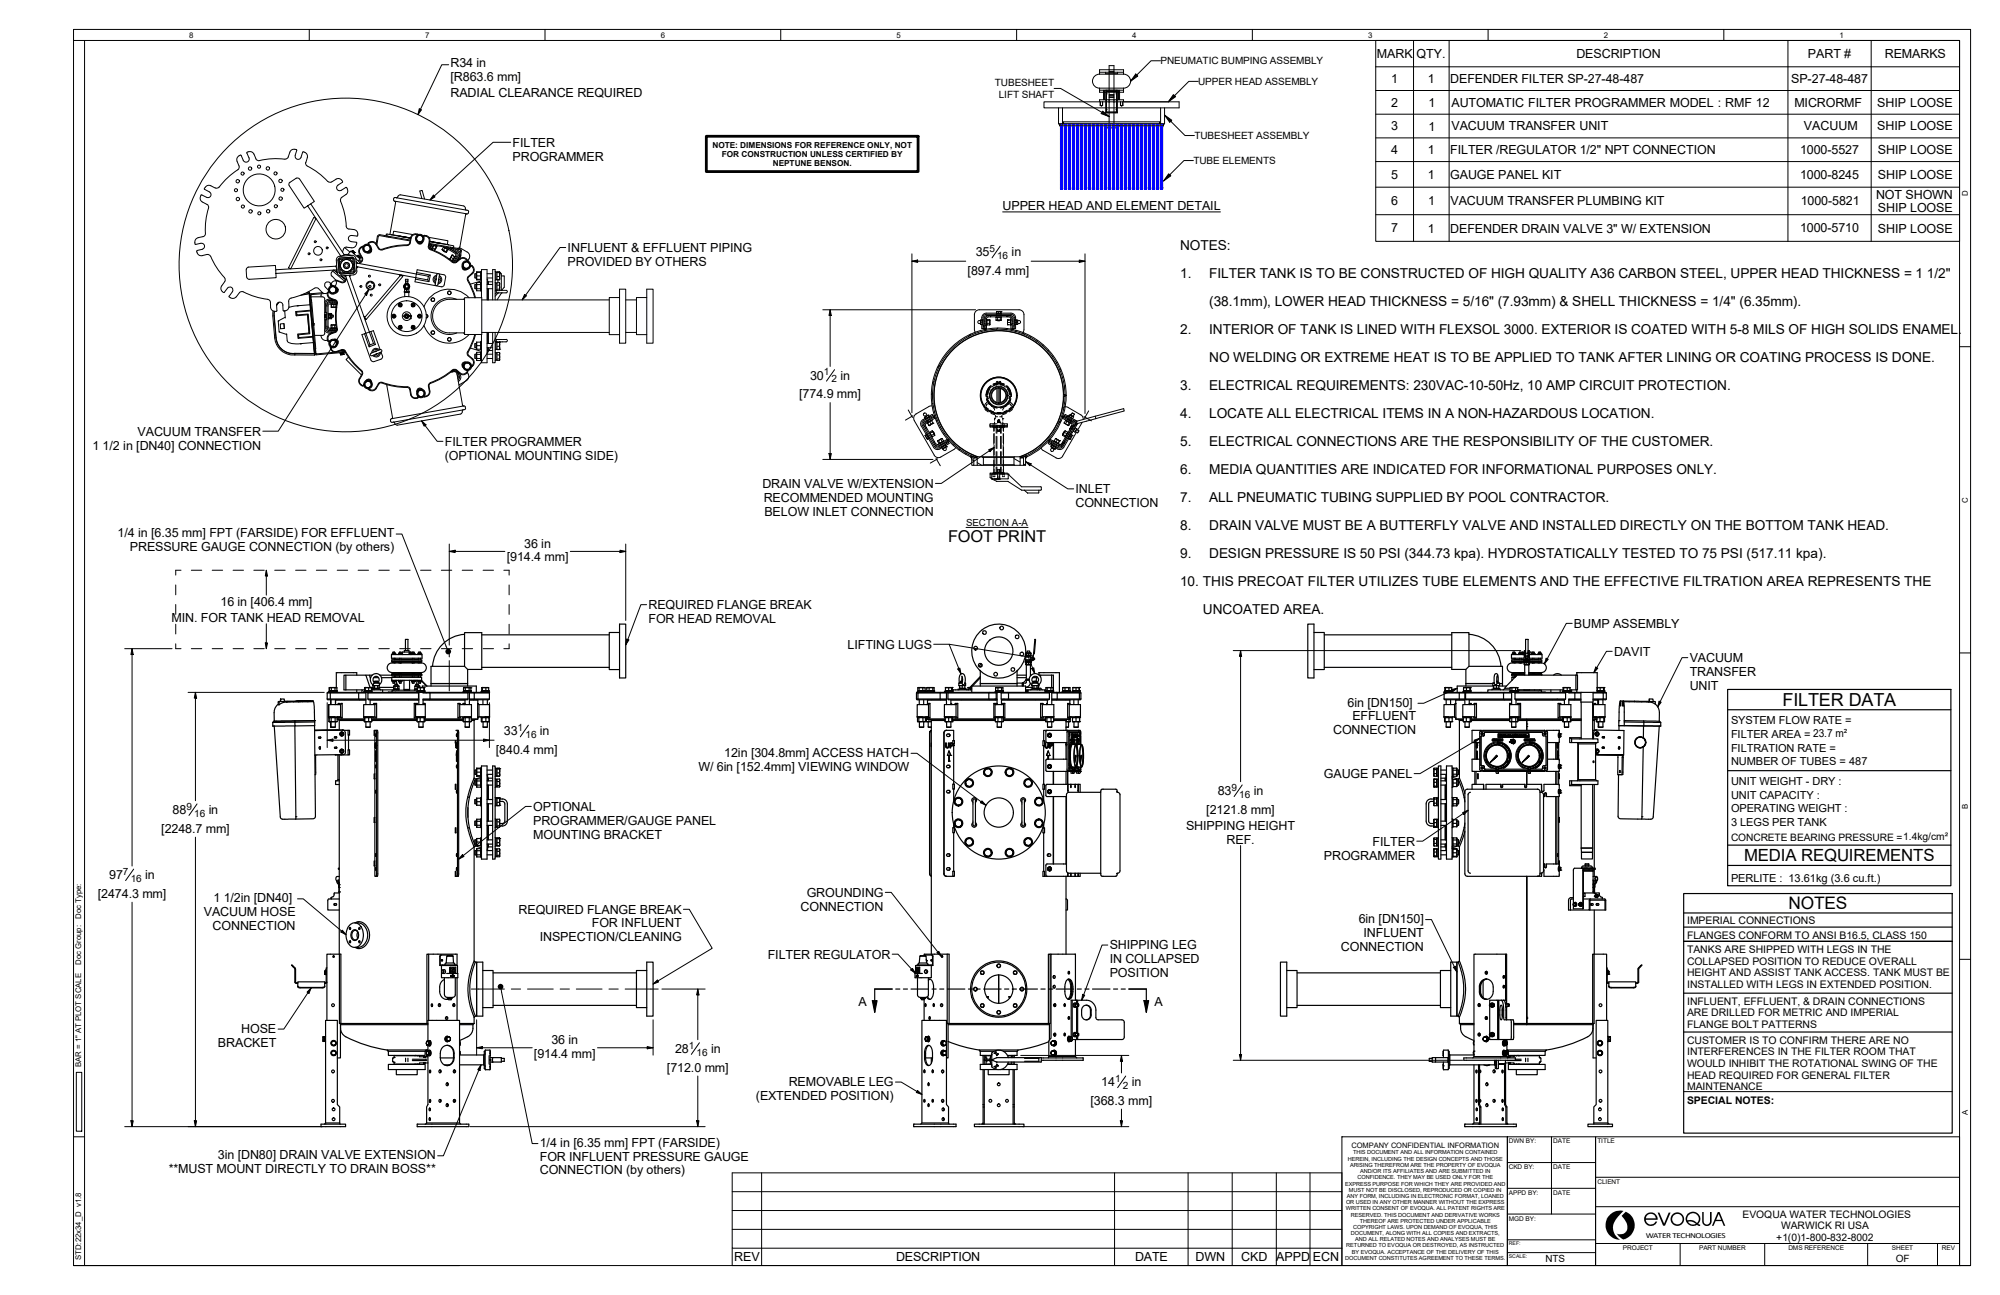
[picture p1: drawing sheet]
<svg xmlns="http://www.w3.org/2000/svg" width="432mm" height="279mm" viewBox="0 0 432 279" stroke-linecap="round" stroke-linejoin="round" font-family="sans-serif">
<defs><g id="words">
<text font-size="3.9" x="384.8" y="152.3">FILTER DATA</text>
<text font-size="3.7" x="386.1" y="196.2">NOTES</text>
<text font-size="3.6" x="376.6" y="185.7">MEDIA REQUIREMENTS</text>
<text font-size="3.5" x="204.7" y="117">FOOT PRINT</text>
<g font-size="3">
<text x="254.8" y="54">NOTES:</text>
<text x="254.8" y="60">1.</text>
<text x="261.1" y="60">FILTER TANK IS TO BE CONSTRUCTED OF HIGH QUALITY A36 CARBON STEEL, UPPER HEAD THICKNESS = 1 1/2&quot;</text>
<text x="261.1" y="66.1">(38.1mm), LOWER HEAD THICKNESS = 5/16&quot; (7.93mm) &amp; SHELL THICKNESS = 1/4&quot; (6.35mm).</text>
<text x="254.8" y="72.1">2.</text>
<text x="261.1" y="72.1">INTERIOR OF TANK IS LINED WITH FLEXSOL 3000. EXTERIOR IS COATED WITH 5-8 MILS OF HIGH SOLIDS ENAMEL.</text>
<text x="261.1" y="78.1">NO WELDING OR EXTREME HEAT IS TO BE APPLIED TO TANK AFTER LINING OR COATING PROCESS IS DONE.</text>
<text x="254.8" y="84.2">3.</text>
<text x="261.1" y="84.2">ELECTRICAL REQUIREMENTS: 230VAC-10-50Hz, 10 AMP CIRCUIT PROTECTION.</text>
<text x="254.8" y="90.2">4.</text>
<text x="261.1" y="90.2">LOCATE ALL ELECTRICAL ITEMS IN A NON-HAZARDOUS LOCATION.</text>
<text x="254.8" y="96.2">5.</text>
<text x="261.1" y="96.2">ELECTRICAL CONNECTIONS ARE THE RESPONSIBILITY OF THE CUSTOMER.</text>
<text x="254.8" y="102.3">6.</text>
<text x="261.1" y="102.3">MEDIA QUANTITIES ARE INDICATED FOR INFORMATIONAL PURPOSES ONLY.</text>
<text x="254.8" y="108.3">7.</text>
<text x="261.1" y="108.3">ALL PNEUMATIC TUBING SUPPLIED BY POOL CONTRACTOR.</text>
<text x="254.8" y="114.3">8.</text>
<text x="261.1" y="114.3">DRAIN VALVE MUST BE A BUTTERFLY VALVE AND INSTALLED DIRECTLY ON THE BOTTOM TANK HEAD.</text>
<text x="254.8" y="120.4">9.</text>
<text x="261.1" y="120.4">DESIGN PRESSURE IS 50 PSI (344.73 kpa). HYDROSTATICALLY TESTED TO 75 PSI (517.11 kpa).</text>
<text x="254.8" y="126.4">10. THIS PRECOAT FILTER UTILIZES TUBE ELEMENTS AND THE EFFECTIVE FILTRATION AREA REPRESENTS THE</text>
<text x="259.7" y="132.4">UNCOATED AREA.</text>
</g>
<g font-size="2.7">
<text x="97.3" y="14.5">R34 in</text>
<text x="97.3" y="17.5">[R863.6 mm]</text>
<text x="297.3" y="12.5">MARK</text>
<text x="300.4" y="17.9">1</text>
<text x="305.8" y="12.5">QTY.</text>
<text x="308.3" y="17.9">1</text>
<text x="313.1" y="17.9">DEFENDER FILTER SP-27-48-487</text>
<text x="340.4" y="12.5">DESCRIPTION</text>
<text x="386.7" y="17.9">SP-27-48-487</text>
<text x="390.3" y="12.5">PART #</text>
<text x="406.9" y="12.5">REMARKS</text>
<text x="97.3" y="21">RADIAL CLEARANCE REQUIRED</text>
<text x="300.4" y="23.1">2</text>
<text x="308.4" y="23.1">1</text>
<text x="313.4" y="23">AUTOMATIC FILTER PROGRAMMER MODEL : RMF 12</text>
<text x="387.4" y="23">MICRORMF</text>
<text x="405.3" y="23">SHIP LOOSE</text>
<text x="300.4" y="28.1">3</text>
<text x="308.4" y="28.2">1</text>
<text x="313.4" y="28.1">VACUUM TRANSFER UNIT</text>
<text x="389.4" y="28.1">VACUUM</text>
<text x="405.3" y="28.1">SHIP LOOSE</text>
<text x="110.7" y="31.7">FILTER</text>
<text x="110.7" y="34.6">PROGRAMMER</text>
<text x="300.4" y="33.2">4</text>
<text x="308.3" y="33.3">1</text>
<text x="313.1" y="33.2">FILTER /REGULATOR 1/2&quot; NPT CONNECTION</text>
<text x="388.7" y="33.2">1000-5527</text>
<text x="405.4" y="33.2">SHIP LOOSE</text>
<text x="300.4" y="38.5">5</text>
<text x="308.3" y="38.6">1</text>
<text x="313.1" y="38.6">GAUGE PANEL KIT</text>
<text x="388.6" y="38.5">1000-8245</text>
<text x="405.4" y="38.6">SHIP LOOSE</text>
<text x="216.5" y="45.3">UPPER HEAD AND ELEMENT DETAIL</text>
<text x="300.4" y="44.3">6</text>
<text x="308.3" y="44.3">1</text>
<text x="313.2" y="44.3">VACUUM TRANSFER PLUMBING KIT</text>
<text x="388.8" y="44.3">1000-5821</text>
<text x="405" y="42.8">NOT SHOWN</text>
<text x="405.4" y="45.8">SHIP LOOSE</text>
<text x="300.4" y="50.1">7</text>
<text x="308.3" y="50.2">1</text>
<text x="313.1" y="50.2">DEFENDER DRAIN VALVE 3&quot; W/ EXTENSION</text>
<text x="388.6" y="50.1">1000-5710</text>
<text x="405.4" y="50.2">SHIP LOOSE</text>
<text x="122.6" y="54.4">INFLUENT &amp; EFFLUENT PIPING</text>
<text x="122.6" y="57.3">PROVIDED BY OTHERS</text>
<text x="208.9" y="59.3">[897.4 mm]</text>
<text x="210.7" y="55.3">35</text>
<text x="218.4" y="55.3">in</text>
<text x="174.9" y="81.9">30</text>
<text x="181.5" y="81.9">in</text>
<text x="172.6" y="85.9">[774.9 mm]</text>
<text x="29.7" y="94">VACUUM TRANSFER</text>
<text x="19.9" y="97">1</text>
<text x="22.2" y="97">1/2 in [DN40] CONNECTION</text>
<text x="96" y="99.2">(OPTIONAL MOUNTING SIDE)</text>
<text x="96" y="96.2">FILTER PROGRAMMER</text>
<text x="164.6" y="105.3">DRAIN VALVE W/EXTENSION</text>
<text x="232.2" y="106.4">INLET</text>
<text x="164.9" y="108.3">RECOMMENDED MOUNTING</text>
<text x="165" y="111.3">BELOW INLET CONNECTION</text>
<text x="232.2" y="109.4">CONNECTION</text>
<text x="25.4" y="115.9">1/4 in [6.35 mm] FPT (FARSIDE) FOR EFFLUENT</text>
<text x="28" y="118.9">PRESSURE GAUGE CONNECTION (by others)</text>
<text x="113.2" y="118.2">36 in</text>
<text x="109.4" y="121.1">[914.4 mm]</text>
<text x="47.6" y="130.7">16 in [406.4 mm]</text>
<text x="140" y="131.3">REQUIRED FLANGE BREAK</text>
<text x="37" y="134.2">MIN. FOR TANK HEAD REMOVAL</text>
<text x="140" y="134.3">FOR HEAD REMOVAL</text>
<text x="339.8" y="135.4">BUMP ASSEMBLY</text>
<text x="183" y="140">LIFTING LUGS</text>
<text x="348.5" y="141.5">DAVIT</text>
<text x="364.8" y="142.8">VACUUM</text>
<text x="364.8" y="148.8">UNIT</text>
<text x="364.8" y="145.9">TRANSFER</text>
<text x="290.9" y="152.4">6in [DN150]</text>
<text x="292" y="155.4">EFFLUENT</text>
<text x="108.8" y="158.7">33</text>
<text x="116.6" y="158.7">in</text>
<text x="287.8" y="158.4">CONNECTION</text>
<text x="107.1" y="162.7">[840.4 mm]</text>
<text x="150.8" y="166.2">W/ 6in [152.4mm] VIEWING WINDOW</text>
<text x="156.4" y="163.2">12in [304.8mm] ACCESS HATCH</text>
<text x="285.8" y="167.9">GAUGE PANEL</text>
<text x="262.9" y="171.5">83</text>
<text x="270.7" y="171.5">in</text>
<text x="34.8" y="179.7">[2248.7 mm]</text>
<text x="37.3" y="175.6">88</text>
<text x="45.1" y="175.6">in</text>
<text x="115.1" y="174.9">OPTIONAL</text>
<text x="115.1" y="178">PROGRAMMER/GAUGE PANEL</text>
<text x="256.1" y="179">SHIPPING HEIGHT</text>
<text x="260.4" y="175.6">[2121.8 mm]</text>
<text x="115.1" y="180.9">MOUNTING BRACKET</text>
<text x="264.8" y="182">REF.</text>
<text x="285.8" y="185.5">PROGRAMMER</text>
<text x="296.3" y="182.4">FILTER</text>
<text x="23.6" y="189.7">97</text>
<text x="31.3" y="189.7">in</text>
<text x="21.1" y="193.7">[2474.3 mm]</text>
<text x="44" y="197.6">VACUUM HOSE</text>
<text x="46.1" y="194.6">1</text>
<text x="48.3" y="194.6">1/2in [DN40]</text>
<text x="112" y="197.1">REQUIRED FLANGE BREAK</text>
<text x="172.8" y="196.5">CONNECTION</text>
<text x="174.2" y="193.5">GROUNDING</text>
<text x="45.9" y="200.6">CONNECTION</text>
<text x="116.6" y="203.1">INSPECTION/CLEANING</text>
<text x="127.8" y="200.1">FOR INFLUENT</text>
<text x="293.3" y="199.1">6in [DN150]</text>
<text x="294.4" y="202.1">INFLUENT</text>
<text x="165.8" y="206.8">FILTER REGULATOR</text>
<text x="239.6" y="204.9">SHIPPING LEG</text>
<text x="239.6" y="207.8">IN COLLAPSED</text>
<text x="289.5" y="205.1">CONNECTION</text>
<text x="239.6" y="210.9">POSITION</text>
<text x="185.3" y="217.1">A</text>
<text x="249.2" y="217.1">A</text>
<text x="47.1" y="226">BRACKET</text>
<text x="52.1" y="223">HOSE</text>
<text x="119.1" y="225.3">36 in</text>
<text x="145.7" y="227.2">28</text>
<text x="153.5" y="227.2">in</text>
<text x="115.3" y="228.2">[914.4 mm]</text>
<text x="144" y="231.2">[712.0 mm]</text>
<text x="163.2" y="237.4">(EXTENDED POSITION)</text>
<text x="170.3" y="234.4">REMOVABLE LEG</text>
<text x="235.5" y="238.4">[368.3 mm]</text>
<text x="237.8" y="234.4">14</text>
<text x="244.3" y="234.4">in</text>
<text x="47.1" y="250.1">3in [DN80] DRAIN VALVE EXTENSION</text>
<text x="116.6" y="247.4">1/4 in [6.35 mm] FPT (FARSIDE)</text>
<text x="116.6" y="250.4">FOR INFLUENT PRESSURE GAUGE</text>
<text x="36.4" y="253.1">**MUST MOUNT DIRECTLY TO DRAIN BOSS**</text>
<text x="116.6" y="253.4">CONNECTION (by others)</text>
<text x="158.5" y="272.1">REV</text>
<text x="193.5" y="272.1">DESCRIPTION</text>
<text x="245" y="272.1">DATE</text>
<text x="258.1" y="272.1">DWN</text>
<text x="268" y="272.1">CKD</text>
<text x="275.6" y="272.1">APPD</text>
<text x="283.5" y="272.1">ECN</text>
</g>
<g font-size="2.4">
<text x="373.7" y="156.3">SYSTEM FLOW RATE =</text>
<text x="373.7" y="159.2">FILTER AREA = 23.7 m²</text>
<text x="373.7" y="165.1">NUMBER OF TUBES = 487</text>
<text x="373.7" y="162.1">FILTRATION RATE =</text>
<text x="373.7" y="169.4">UNIT WEIGHT - DRY :</text>
<text x="373.7" y="172.4">UNIT CAPACITY :</text>
<text x="373.7" y="175.3">OPERATING WEIGHT :</text>
<text x="373.7" y="178.2">3 LEGS PER TANK</text>
<text x="373.7" y="190.3">PERLITE : 13.61kg (3.6 cu.ft.)</text>
</g>
<g font-size="2.3">
<text x="364.2" y="202.5">FLANGES CONFORM TO ANSI B16.5, CLASS 150</text>
<text x="364.2" y="199.4">IMPERIAL CONNECTIONS</text>
<text x="364.2" y="205.6">TANKS ARE SHIPPED WITH LEGS IN THE</text>
<text x="364.2" y="208.1">COLLAPSED POSITION TO REDUCE OVERALL</text>
<text x="364.2" y="210.6">HEIGHT AND ASSIST TANK ACCESS. TANK MUST BE</text>
<text x="364.2" y="213.2">INSTALLED WITH LEGS IN EXTENDED POSITION.</text>
<text x="364.2" y="216.8">INFLUENT, EFFLUENT, &amp; DRAIN CONNECTIONS</text>
<text x="364.2" y="219.3">ARE DRILLED FOR METRIC AND IMPERIAL</text>
<text x="364.2" y="221.8">FLANGE BOLT PATTERNS</text>
<text x="364.2" y="227.7">INTERFERENCES IN THE FILTER ROOM THAT</text>
<text x="364.2" y="225.1">CUSTOMER IS TO CONFIRM THERE ARE NO</text>
<text x="364.2" y="230.2">WOULD INHIBIT THE ROTATIONAL SWING OF THE</text>
<text x="364.2" y="232.7">HEAD REQUIRED FOR GENERAL FILTER</text>
<text x="364.2" y="238.3">SPECIAL NOTES:</text>
<text x="364.2" y="235.2">MAINTENANCE</text>
</g>
<g font-size="2.2">
<text x="250.5" y="13.9">PNEUMATIC BUMPING ASSEMBLY</text>
<text x="214.8" y="18.6">TUBESHEET</text>
<text x="215.6" y="21.1">LIFT SHAFT</text>
<text x="258.7" y="18.3">UPPER HEAD ASSEMBLY</text>
<text x="257.7" y="35.4">TUBE ELEMENTS</text>
<text x="257.9" y="30">TUBESHEET ASSEMBLY</text>
<text x="213.6" y="54.4">5</text>
<text x="215.3" y="55.9">16</text>
<text x="177.9" y="81">1</text>
<text x="179.5" y="82.5">2</text>
<text x="111.8" y="157.7">1</text>
<text x="113.4" y="159.3">16</text>
<text x="265.9" y="170.6">9</text>
<text x="267.6" y="172.1">16</text>
<text x="40.3" y="174.7">9</text>
<text x="41.9" y="176.2">16</text>
<text x="373.7" y="181.4">CONCRETE BEARING PRESSURE =1.4kg/cm²</text>
<text x="26.5" y="188.8">7</text>
<text x="28.3" y="190.3">16</text>
<text x="148.7" y="226.3">1</text>
<text x="150.4" y="227.8">16</text>
<text x="240.8" y="233.4">1</text>
<text x="242.4" y="234.9">2</text>
<text x="376.2" y="262.8">EVOQUA WATER TECHNOLOGIES</text>
<text x="383.5" y="267.7">+1(0)1-800-832-8002</text>
<text x="384.5" y="265.1">WARWICK RI USA</text>
<text x="409.3" y="272.3">OF</text>
</g>
<g font-size="2.1">
<text x="208.6" y="113.5">SECTION A-A</text>
<text x="333.7" y="272.4">NTS</text>
</g>
<g font-size="1.8">
<text x="153.8" y="31.8">NOTE: DIMENSIONS FOR REFERENCE ONLY, NOT</text>
<text x="155.8" y="33.8">FOR CONSTRUCTION UNLESS CERTIFIED BY</text>
<text x="166.8" y="35.8">NEPTUNE BENSON.</text>
</g>
<g font-size="1.7">
<text x="40.9" y="8.1">8</text>
<text x="91.8" y="8.1">7</text>
<text x="142.7" y="8.1">6</text>
<text x="193.5" y="8.1">5</text>
<text x="244.4" y="8.1">4</text>
<text x="295.4" y="8.1">3</text>
<text x="346.3" y="8.1">2</text>
<text x="397.2" y="8.1">1</text>
<text x="424.8" y="42.4" transform="rotate(-90 424.8 42.4)">D</text>
<text x="424.8" y="108.5" transform="rotate(-90 424.8 108.5)">C</text>
<text x="424.8" y="174.5" transform="rotate(-90 424.8 174.5)">B</text>
<text x="17.5" y="198.2" transform="rotate(-90 17.5 198.2)">Doc Type:</text>
<text x="17.5" y="208.1" transform="rotate(-90 17.5 208.1)">Doc Group:</text>
<text x="17.5" y="230.2" transform="rotate(-90 17.5 230.2)">BAR = 1&quot; AT PLOT SCALE</text>
<text x="424.8" y="240.6" transform="rotate(-90 424.8 240.6)">A</text>
<text x="355.3" y="267.2">WATER TECHNOLOGIES</text>
<text x="17.5" y="271.8" transform="rotate(-90 17.5 271.8)">STD:22x34_D v1.8</text>
</g>
<text font-size="1.6" x="291.8" y="247.6">COMPANY CONFIDENTIAL INFORMATION</text>
<g font-size="1.4">
<text x="325.8" y="246.7">DWN BY:</text>
<text x="335.3" y="246.7">DATE</text>
<text x="344.9" y="246.7">TITLE</text>
<text x="325.8" y="252.2">CKD BY:</text>
<text x="325.8" y="257.8">APPD BY:</text>
<text x="335.3" y="252.2">DATE</text>
<text x="335.3" y="257.8">DATE</text>
<text x="344.9" y="255.4">CLIENT</text>
<text x="325.8" y="263.3">MGD BY:</text>
<text x="350.4" y="269.7">PROJECT</text>
<text x="366.8" y="269.7">PART NUMBER</text>
<text x="386.1" y="269.7">DMS REFERENCE</text>
<text x="408.5" y="269.7">SHEET</text>
<text x="419.3" y="269.7">REV</text>
</g>
<g font-size="1.2">
<text x="291" y="250.4">HEREIN, INCLUDING THE DESIGN CONCEPTS AND THOSE</text>
<text x="291.5" y="251.7">ARISING THEREFROM ARE THE PROPERTY OF EVOQUA</text>
<text x="292.1" y="249.1">THIS DOCUMENT AND ALL INFORMATION CONTAINED</text>
<text x="290.4" y="255.8">EXPRESS PURPOSE FOR WHICH THEY ARE PROVIDED AND</text>
<text x="291.2" y="257.1">MUST NOT BE DISCLOSED, REPRODUCED OR COPIED IN</text>
<text x="293.1" y="254.4">CONFIDENCE. THEY MAY BE USED ONLY FOR THE</text>
<text x="293.7" y="253.1">AND/OR ITS AFFILIATES AND ARE SUBMITTED IN</text>
<text x="290.5" y="261.1">WRITTEN CONSENT OF EVOQUA. ALL PATENT RIGHTS ARE</text>
<text x="290.6" y="259.8">OR USED IN ANY OTHER MANNER WITHOUT THE EXPRESS</text>
<text x="290.8" y="258.4">ANY FORM, INCLUDING IN ELECTRONIC FORMAT, LOANED</text>
<text x="291.7" y="262.5">RESERVED. THIS DOCUMENT AND DERIVATIVE WORKS</text>
<text x="293.6" y="263.8">THEREOF ARE PROTECTED UNDER APPLICABLE</text>
<text x="290.7" y="269.1">RETURNED TO EVOQUA OR DESTROYED, AS INSTRUCTED</text>
<text x="291.7" y="266.5">DOCUMENT, ALONG WITH ALL COPIES AND EXTRACTS,</text>
<text x="292.2" y="265.1">COPYRIGHT LAWS. UPON DEMAND OF EVOQUA, THIS</text>
<text x="292.6" y="267.8">AND ALL RELATED NOTES AND ANALYSES MUST BE</text>
<text x="290.4" y="271.8">DOCUMENT CONSTITUTES AGREEMENT TO THESE TERMS.</text>
<text x="291.9" y="270.5">BY EVOQUA. ACCEPTANCE OF THE DELIVERY OF THIS</text>
</g>
<g font-size="1.1">
<text x="325.8" y="268.6">REF:</text>
<text x="325.8" y="271.4">SCALE:</text>
</g>
</g></defs>
<!-- layer: Hatch -->
<g fill="none" stroke="#000" stroke-width=".22">
<path d="M203 78.7l-.6 .6M209.6 72.1l-.6 .6M212.6 71l.1 .1M212.9 71l-.3 .4M213 69.8l-.3 .5M213.9 68.3l-.1 .1M215.4 70.8l-.3 .3M217.5 70.9l-.2 .3M217.6 68.1l-.1 .3M218.5 69.8l-.3 .4M218.5 70.8l.2 .2M219.4 71.3l-.2 .2"/>
<path d="M221.1 71.9l-.2 .2M222.6 72.6l-.2 .2M224 73.4l-.2 .2M225.2 74.4l-.2 .2M226.4 75.5l-.2 .2M227.4 76.8l-.2 .2M228.3 78.1l-.2 .2M229 79.7l-.2 .2M200.2 90.8l.2 .3M201.4 84.8l-.3 .3M201.5 87l-.3 .2M201.6 90l.2 .3"/>
<path d="M201.7 82.3l-.4 .3M201.7 89.9h.1M201.8 88.9l-.2 .2M202.3 90.6l-.1 .2M203 95.6l.2 .3M203.1 92.1l-.2 .2M203.9 93.5l-.2 .2M204.4 94.8l.1 .3M204.7 95l.1 .2M204.9 94.7l-.2 .3M206 95.9l-.2 .2M207.3 96.9l-.2 .2"/>
<path d="M208.6 97.8l-.2 .2M209.7 98.7l.1 .2M209.8 99.2l.4 .2M211 99.8l1 .6M211.9 98.6l.4 .2M218.9 98.9l1.3 .8M221.5 98.6l.1 .1M221.6 98.3l-.2 .1M226.5 95l.1 .1M226.9 95.7v.1M227.3 95.1l-.3 .1M229.1 90.8l-.5 .5"/>
<path d="M229.1 96.4l.1 .2M229.5 89.8l.1 .1M229.6 81.3l-.2 .2M229.6 95.6l-.9 .5M229.6 90.1l-.2 .1M230 87.7l-.4 .3M230 83.2l-.2 .2M230.2 85.2l-.1 .1M231.2 90.4l.2 .5M231.2 91l-.2 .2M231.9 91.6l.1 .3M221 100.1l.4 .3"/>
</g>
<!-- layer: Visible (ANSI) -->
<g fill="none" stroke="#000" stroke-width=".25">
<path d="M87.5 138v2.4M87.5 138h.1M88.1 138h.1M88.1 138h-.5M88.1 138v2.4M100.3 136.5h3.7v7.9h-3l-.7-.6zM100.3 136.9a7.4 7.4 0 0 0-6.9 6.9M131.5 137h-27.5M133.8 134.7h1.3v11.6h-1.3zM133.8 136.5h-2.3v8h2.3M223.4 138l-.1 2.9M223.5 138l-.2 2.9"/>
<path d="M223.5 138h.1M282.4 134.7h1.3v11.6h-1.3zM283.7 136.5h2.2v8h-2.2M313.4 136.5h3.7v7.3l-.6 .6h-3.1zM313.4 137h-27.5M317.1 136.9a7.4 7.4 0 0 1 7 6.9M329.4 138v2.9M329.4 138h.1M329.9 138h-.5M329.9 138h.1M329.9 138v3.5M58.9 155.9h.1"/>
<path d="M58.9 155.9v.8M58.9 156.7h.1M59.1 155.6l-.2 .3M59.2 156.7l1.3 19.6 .5 .5 2.8-.1M60.1 152a2.25 2.25 0 0 0-.9 1.8l-.1 1.8M60.4 151.4l-.1 .7M60.5 151.4h-.4v.7h.2M60.6 150.8l-.1 .6 .1-.6h.8v.6h-.8M61.5 151.3h.1l-.2 .1M61.5 151.3v.1M63.7 155.5l-4.1 .1M63.7 155.5v.3"/>
<path d="M63.7 155.8l-4.8 .1M63.7 156.6l.2 19.6M63.7 156.6l-4.8 .1M63.8 155.5l-4.7 .1M65.3 151.3h-3.4v.2M65.3 151.3h2.4v.1M65.3 151.3v.1M67.7 151.3h-6.2M67.7 151.4l.1 1 .1 3.1M67.7 151.4l-5.4 .1a2.68 2.68 0 0 0-2 .6M67.9 157.6h.1M67.9 155.5h.1"/>
<path d="M67.9 155.5h-4.2M67.9 155.5v.3M67.9 156.6l.2 19.6-.5 .5h-3.8M67.9 155.8v.8h-4.2v-.8M67.9 155.8h-4.2M68.3 157.6h-.4M68.4 157.6h-.5M69.1 159l.2 .1-.2 .2M69.1 159h-.3l-.1 .2 .4 .1M69.1 159l.1 .2-.1 .1M70.6 149.5v1.3M70.6 150.8l.2 .2h6.8"/>
<path d="M70.9 154.7l.1 .1M71 149.2l-.1 .2M71 149.4l-.4 .1M71 152l-.1 2.7M71.1 154.9l-.1 .8M71.1 155.7h.8M71.1 155.7h.1M71.1 148.4v.6M71.1 154.8h.1M71.1 148.4v.6h.4M71.2 148.4h-.1M71.2 148.4h1.5"/>
<path d="M71.2 149l-.1 .2M71.2 149h.1M71.2 154.8l-.1 .1M71.2 155.7h-.1M71.2 148.3v.1M71.4 151v1M71.4 155.7v1.1M71.4 156.8l.1 .1M71.4 149.4h-.4M71.4 149.4l-.1 .1v1.3l.2 1.2M71.5 155.7v1.2l.9-.1M71.5 154.9v.8"/>
<path d="M71.5 148.4h-.4M71.5 148.4v.6h.8M71.9 155.7h-.7M72.3 159.2l-.1-.1 .1-.2 .4 .1-.4 .2M72.3 148.4h-.8M72.4 154.9v1.9M72.4 156.8h-1M72.4 151v1M72.5 151h6.5M72.5 158.9l.2 .2-.2 .1M72.6 149h.1M72.7 149.2v-.2h-1.5v.2"/>
<path d="M72.7 154.8l.1 .1M72.7 148.4h-.4M72.7 148.4v.6h-.2h-.2v-.6M72.8 154.9h-1.7M72.8 154.9v.8M72.8 155.7h-.9M72.8 157.5h.2M72.9 157.5h.1M72.9 157.5l-5 .1M72.9 149.4v-.2h-1.9v.2M73 155.2l.2 .2M73.2 155.4v2.1"/>
<path d="M73.2 151.8l-.3 .2M73.2 152v-.2l-.2 .2M73.2 154.7v.2l-.2-.2M73.4 152l.2-.2h.3v3.1h-.3l-.2-.2M73.5 152v2.7M73.5 154.7l.4 .2M73.5 158.4v.1M73.5 152h-2.5v2.8h1.9v-.1l.3 .2M73.5 154.7h-2.6M73.6 158.2v.2zM73.6 158.4l.2 .3zM73.6 158.6l.3 .1"/>
<path d="M73.6 158.1v.1M73.7 158.1h.2h-.3zM73.8 158l-.3 .3 .1 .3M73.8 158.7l.2-.1zM73.8 158.7h-.1M73.8 157.9a.43 .43 0 0 0-.4 .5 .43 .43 0 0 0 .4 .4M73.8 158l-.3 .1-.1 .2 .2 .4h.2M73.8 158h.1M73.8 158.7h.1M73.9 151.8l-.4 .2M73.9 158.1l.2 .2zM74 157.5h.1"/>
<path d="M74 157.5l.4 .2 .1 .4 .1 4.4-.2 .2-.2 .1-6.2 .1M74 157.5l-5.7 .1M74.1 158.2a.35 .35 0 0 0-.5-.1 .35 .35 0 0 0 .1 .6 .35 .35 0 0 0 .5-.2M74.1 158.2h.1M74.1 158.3l-.1 .3zM74.2 158.3h.1M74.2 158.3v.1M74.7 148.8v-3.1h-.4v3.1h3.8M74.7 145.7h4.3l.9 2.6M75.2 157.6v1h.3v-1h-1.3M75.2 158.6v3.2M77 145.7v-.6h-4.4v3.2"/>
<path d="M77 148.8v.6M77.6 149.4l-.2 .1v1.3l.2 .2M78.5 149.4h-7.1M78.6 155.4h-5.4M78.6 155.1h-5.8M78.6 155.2h-5.8M78.7 148.8h.1M78.7 148.8h-.6v.6M78.7 154.8h.1M78.7 155.7h.1M78.8 148.3h.1M78.8 148.3l-.1 .1"/>
<path d="M78.8 149h.1M78.8 154.9v.8M78.8 148.4h-.1v.6h.1M78.8 148.4v.6h.8M79 145.7h.8l.2 .7M79 149.4v2.6M79 155.7v1.1M79 149.5h-8.4M79 150.8h-8.4M79 151h-1.4M79.4 149.5v1.3M79.4 150.8l.2 .2h10.8"/>
<path d="M79.6 148.4h-.8M79.6 149.4h-1.1M79.6 154.9v.8M79.6 149.4l-.2 .1M79.9 148.3h.1M79.9 148.3l-.3 .1M79.9 148.3l.3 .1M79.9 151v1M79.9 155.7v1.1M79.9 156.8h-.9M80 146.2h-.1M80.1 148.3l.1 .1"/>
<path d="M80.1 149h.1M80.2 148.8h2.4v.6M80.2 148.4v.6h-.3h-.3v-.6M80.2 155.7h-1.5M80.2 149.2v-.2h-1.5v.2M80.2 154.8h-1.6v.9h1.3M80.2 154.8h.1M80.2 155.7h-.3M80.2 155.7h.1M80.3 154.9v.8M80.4 145.7h-.6M80.4 149.4v-.2h-1.9v.2"/>
<path d="M80.4 154.7v.1h-1.9v-.1M80.4 147.7l.1 .1M80.5 148v.5M80.5 148.3h-1.7M80.5 148.5h.1M80.6 148.5h-.4M80.6 152l.1-.2h.6v3.1h-.6l-.1-.2M80.8 157.6h.2v1h-.2zM80.9 147h.6zM80.9 147v.3M80.9 147.3l1 .1v.5h-1.4v-.2M80.9 147.3l-.2 .1-.1 .3a1.01 1.01 0 0 1-.6-1.2 1.27 1.27 0 0 1 1.9-.9 1.27 1.27 0 0 1 0 2.1"/>
<path d="M80.9 152v2.7M80.9 154.7l.4 .2M80.9 152h-2.4v2.7M80.9 154.7h-2.4M80.9 158.6v8.4M81 147.9h-.2l.1 .6M81 157.6h.5l.1 .2v31l-.1 .3h-.3M81.1 158.4l.1 .5zM81.2 157.6v31.5M81.3 151.8l-.4 .2M81.5 147.9v.6M81.5 147v.3"/>
<path d="M81.5 147.3l.3-.5v-.5a.69 .69 0 0 0-1.2-.1 .69 .69 0 0 0 .3 1.1M81.7 146.2h-1M81.8 148.7v-.2h-1.2v.2M81.8 147.9v.6M81.8 148.5h-1.3M81.8 148.5h.1M81.9 147.4h-1.2M82.1 148.8v-.1h-1.8v.1M84.5 141.2h6.6v.8h-6.6zM84.6 145.7h-2.6M84.6 146.2h-2.2M84.6 146.2v.5"/>
<path d="M84.6 146.2l6.4-.1v.6M84.6 146.7v.1M84.6 142.6v.2M84.6 142.8l.1 .1M84.6 145.4v.1M84.6 146.8h6.4M84.7 146.9v.2M84.7 142.9h.1M84.7 140.9v.2M84.7 141.1h.1M84.7 142.9h6.2M84.7 146.8l.6 .1"/>
<path d="M84.7 146.8v.1M84.7 147.1h.1M84.7 145.3l-.1 .1M84.8 145.2h-.1M84.8 142.9l.4 .1M84.8 146.9v.2M84.9 140.9h-.2M84.9 142v.4M84.9 145.8v.3M85 148.1v.6M85 148.7h.1M85 148.3h-3.2"/>
<path d="M85 148.8h-2.4M85 140.9v.2M85.1 148.7v.1M85.1 146.9v.2M85.2 140.9h.1M85.2 140.9h-.3M85.2 140.9v-.2h-.3v.2M85.2 142v.4M85.2 145.8v.3M85.2 147.1v.3h-.3v-.3M85.2 145.8h.1M85.3 148.1v.6"/>
<path d="M85.3 148.7h-.3M85.3 145.9v.2M85.3 142.3l-.1 .1M85.3 140.9h-.6M85.3 140.9v.2M85.3 141.1h-.6M85.3 141.1h.1M85.3 142v.3M85.3 146.8v.1M85.3 147.1h-.6M85.3 145.2l-.5 .1M85.3 147.1h.1"/>
<path d="M85.4 146.9v.2M85.4 143h-.2M85.4 146.8h-.8M85.5 141.2h-.9M85.6 146.8v.8M85.9 147.7h-.6M85.9 148l-.1-.4h-.5v.4M85.9 148.1v.6M85.9 148.7h-.6M86.1 148.7h-1M86.1 148.7v.1M86.1 143h.4"/>
<path d="M86.1 145.2h.5zM86.1 147.1h.1M86.1 148.1h-1.1M86.1 148.1v.6M86.1 148.7h-.2M86.1 148.7h.1M86.1 148.9h-1.1M86.1 140.9v.2M86.1 141.1h.1M86.1 146.8v.3M86.1 146.8l.6 .1M86.2 146.9v.2"/>
<path d="M86.3 140.9h-.2M86.3 142v.4M86.3 145.8v.3M86.3 142.3h-1M86.3 145.9h-1M86.4 140.9v.2M86.5 145.1l.1 .1M86.5 146.9v.2M86.6 140.9h-.3M86.6 140.9h.1M86.6 140.9v-.2h-.3v.2M86.6 143h-.1"/>
<path d="M86.6 142v.4M86.6 145.8v.3M86.6 147.1v.3h-.3v-.3M86.6 143h-.5M86.7 140.9h-.6M86.7 140.9v.2M86.7 141.1h-.6M86.7 141.1h.1M86.7 146.8v.3M86.7 147.1h-.6M86.8 141.2h-.8M86.8 146.8h-.8"/>
<path d="M86.9 140.7h1.8v.5M86.9 140.7v.5M86.9 141.2h.1M86.9 140.7h.1M87.2 146.8v1.9M88.3 140.7v-.3h-1v.3M88.4 146.8v2.1h-1.2v-.2h1.2M88.5 140.8l.1 .3-.2-.1zM88.9 140.9v.2M88.9 141.1h.1M88.9 146.8v.1M88.9 147.1h.1"/>
<path d="M88.9 146.8v.3M88.9 146.8l.6 .1M89 146.9v.2M89 142v.4M89 142.3h-2.4M89 145.8v.3M89 145.9h-2.4M89.2 145.1l.3 .1h-.4M89.2 140.9v.2M89.3 146.9v.2M89.4 140.9v-.2h-.4v.2M89.4 142v.4"/>
<path d="M89.4 145.8v.3M89.4 147.1v.3h-.4v-.3M89.4 151.8l.3 .2M89.5 140.9h-.6M89.5 140.9v.2M89.5 141.1h-.6M89.5 141.1h.1M89.5 143h-.4M89.5 143h-.5h.2M89.5 143h-.5M89.5 146.8v.1M89.5 147.1h-.6"/>
<path d="M89.5 147.1h.1M89.5 145.2h-.5M89.5 146.9v.2M89.6 148.1v.7M89.6 148.7h.2zM89.6 141.2h-.8M89.6 146.8h-.8M89.7 152v2.7M89.7 154.7l-.3 .2M89.7 152h2.1v2.7M89.8 148l-.2 .1M89.8 148l.2 .1"/>
<path d="M89.9 149.3l-6 .1M90 146.8v.8M90 148.1v.6M90 148.7h-.2M90 155.4h-9.7M90 154.9v.8M90 155.1h-9.7M90 155.2h-9.7M90.1 154.8h.1M90.1 154.8l1.6 .1v.8h-1.3M90.1 148.8l-.6 .1M90.1 152v-.2h-.7v3.1h.6"/>
<path d="M90.1 148.9h-5.5v.4M90.1 148.4v.6h.6M90.2 149h.1M90.2 149.4h-10.6M90.2 149.4l.2 .1v1.3l-.2 .2M90.2 143h.2M90.3 145.2l.6 .1M90.3 148l-.3 .1M90.3 148l.2 .1M90.3 148h.2v.3M90.3 148h-.5M90.3 140.9v.2"/>
<path d="M90.3 141.1h.1M90.3 142v.3M90.3 146.1h.1M90.3 146.8v.1M90.3 147.1h.1M90.3 142.3h-.9M90.3 146.8v.3M90.3 146.8l.6 .1M90.3 145.9h-.9M90.3 145.9v.2M90.3 145.8l.1 .3M90.3 142.3l.1 .1"/>
<path d="M90.4 147.7h-.6M90.4 148l-.1-.4h-.5v.4M90.4 146.9v.2M90.4 142v.4M90.4 149.4v2.6M90.4 155.7v1.1M90.4 149.5h-11M90.4 150.8h-11M90.4 151h-10.5M90.5 147.1h-.2M90.6 140.9v.2M90.6 148.1v.2"/>
<path d="M90.7 143h.1M90.7 146.9v.2M90.7 154.9v.8M90.7 148.4v.6h.8M90.8 140.9v-.2h-.4v.2M90.8 142v.4M90.8 145.8v.3M90.8 147.1v.3h-.4v-.3M90.8 147.1h-.3M90.9 145.2h.1M90.9 145.3l.1 .1M90.9 142.9l-.4 .1"/>
<path d="M90.9 145.3h-6.2M90.9 140.9h-.6M90.9 140.9v.2M90.9 141.1h-.6M90.9 141.1h.1M90.9 146.8v.1M90.9 147.1h-.4M90.9 147.1h-.1M90.9 147.1h.1M90.9 147.1v-.2l1.2 1.1M91 142.8l-.1 .1M91 145.1h-6.4"/>
<path d="M91 145.1a1.03 1.03 0 0 0 1-1 1.03 1.03 0 0 0-1-1.1h-6.4a1.03 1.03 0 0 0-1 1.1 1.03 1.03 0 0 0 1 1M91 145.4l.1 .1M91 142.7h-6.4M91 141.2h-.8M91 145.4h-6.4M91 146.8h-.8M91 146.8l1.2 1.2M91 146.7v.1M91.1 142.6l-.1 .2M91.1 142.6h-6.5M91.1 145.5h-6.5M91.1 145.5v.3h-6.5v-.3"/>
<path d="M91.1 142.6v-.2h-6.5v.2M91.2 148.3v-.3h11.6v1.4M91.3 149.4h.1M91.3 150.9v1.1M91.3 155.7v1.1M91.3 156.8h-.9M91.5 148.4h-.8M91.6 148.3l-1.5 .1h.6M91.6 148.3l-.1 .1M91.6 148.3h.1M91.6 148.3v.7h-.1v-.6M91.6 148.3v.1"/>
<path d="M91.6 149h.1M91.6 154.9v.8M91.6 155.7h-1.6h.4M91.7 149.2v-.2h-1.6v.2M91.7 154.8h-.1M91.7 155.7h-.1M91.7 154.8l.1 .1M91.8 151.8h-.5M91.8 151.8v.2M91.8 151.8l-.2 .2M91.8 154.8v.1M91.8 154.9h-.1"/>
<path d="M91.8 149.4v-.2h-1.9v.2M91.8 154.7v.1h-1.9v-.1M91.8 154.7h-2.1M92.7 149.4l.1 .1v1.3l-.1 .2M92.7 151h-1.4M98.3 159.8h.2v.5h-.2zM98.4 157.6h.5l.1 .3v30.8l-.1 .4h-.6v-1.1h.2v1.1M98.6 158.4l.1 .1-.1 .4zM98.7 157.6v31.5M98.9 151.8l.3 .2M99.2 152v2.7M99.2 154.7l-.3 .2"/>
<path d="M99.2 152h2.6v2.7M99.5 152l-.2-.2h-.4v3.1h.4l.2-.2M100 154.8v.1M100 155.4h-8.3M100 154.9v.8M100 155.1h-8.3M100 155.2h-8.3M100.1 154.8h-.1M100.1 149v.2v-.2M100.1 149.2h.1M100.1 154.8l-.1 .1M100.2 149h.1"/>
<path d="M100.2 152l-.2-.2v.2M100.3 143.8h-7.2v3.7h7.9v-3.1M100.4 151.8h-.4M100.4 151v1M100.4 151h-9.1M100.4 154.9v1.9M100.5 148.4v.6M100.9 149.4h-10.7M100.9 149.4l.1 .1M101 148v-.5h-7.9v.5M101 149.5h-9.7M101 149.5v1.3"/>
<path d="M101 150.8l-.1 .2h-8.2M101 150.8h-9.7M101.3 148.4h-1.2M101.3 148.4v.6h.4h-1.6v-.6M101.3 149h-1M101.3 154.9v.8M101.3 149.4v2.6M101.3 155.7v1.1M101.3 156.8h-.9M101.6 149h.1M101.6 154.8l.2 .1M101.7 148.4h-.4"/>
<path d="M101.7 148.4h.1M101.7 148.4h-1.6M101.7 148.4v.8M101.8 154.9h-1.8M101.8 154.9v.8M101.8 155.7h-1.8M101.8 149.4v-.2h-1.9v.2M101.8 149.4h-.9M101.8 154.7v.1h-1.9v-.1M101.8 154.7h-2.6M102.3 149.4l.1 .1v1.3l-.1 .2M102.3 151h-1"/>
<path d="M102.4 155.4v12.5M102.4 155.4h-.6M102.6 155.2l-.2 .2M103.1 151h.1M103.2 151.8v3.1M103.2 151.8l.2 .2M103.2 151h-1.9M103.2 151v.8M103.2 154.9v.2M103.2 155.1l-1.4 .1M103.2 155.1h-1.4M103.4 152v2.7"/>
<path d="M103.4 152h2.3v2.7M103.4 154.7l-.3 .2M104 154.8h.1M104 155.7h.1M104.1 148.3l1.4 .1M104.1 148.3l-.1 .7M104.1 148.3h.1M104.1 148.3l-.1 .1M104.1 149h1.4h-1.5v.2M104.1 149h.1M104.1 154.9v.8M104.1 148.4l.1 .8"/>
<path d="M104.3 151v1M104.3 155.7v1.1M104.9 148.4v.6M104.9 154.9v.8M105.2 151v1M105.2 155.7v1.1M105.2 156.8h-.9M105.4 149h.1M105.5 148.4v.8M105.5 149.4h.2v-.2h-1.9v.2M105.5 149.4h-3.7M105.5 149.4l.2 .1"/>
<path d="M105.5 155.7h-1.5M105.5 154.8h-1.5l-.1 .9h1.6M105.5 154.8h.1M105.5 155.7h.1M105.6 154.9v.8M105.7 149.5h-4.4M105.7 149.5v1.3M105.7 150.8l-.2 .2h-3.2M105.7 150.8h-4.4M105.7 154.7v.1h-1.9v-.1M105.7 154.7h-2.3M131.5 144h-27.5"/>
<path d="M197.9 150.8l.1 .2h5.1M197.9 150.8h6.4M197.9 149.5h6.4M197.9 149.5v1.3M198 154.7h2.5M198.2 154.8h.1M198.2 148.4h1.5h-.5M198.2 149h.1M198.3 149.4l-.4 .1M198.3 149.4h5.6M198.3 149.4l-.1 .1v1.3l.1 .2M198.4 154.9v.8"/>
<path d="M198.4 148.4h-.2v.6h.2M198.4 148.4v.6h.8M198.5 151v1M198.5 155.7v1.1M198.8 155.7h-.6M198.8 155.7h1zM199.2 148.4h-.8M199.3 154.9v.8M199.4 151v1M199.4 155.7v1.1M199.4 156.8h-.9M199.6 149h.1"/>
<path d="M199.7 154.8l.1 .1-1.7-.1v.9h.7M199.7 149.2v-.2h-1.5v.2M199.7 148.4v.6h-.5v-.6M199.8 154.9v.8M199.9 149.4v-.2h-1.9v.2M199.9 154.7v.1h-1.9v-.1M200 154.7v.1h.2M200 154.9v.8M200 155.7h.3zM200.1 148.4v.6h.5M200.1 154.7l.3 .2M200.1 154.8h.1"/>
<path d="M200.2 154.7l.2 .2v-.2M200.2 149h.1M200.2 154.8h-.1M200.2 151h4.1M200.2 155.1l3.9 .1M200.2 155.1h3.9M200.2 151v.9M200.2 154.8v.3M200.3 155.7h.8zM200.3 151h-.1M200.4 152l.4-.2v3.1l-.4-.2M200.4 155.7v1.1"/>
<path d="M200.4 156.8l.7 .1M200.4 151.8l-.3 .2M200.4 152v-.2l-.2 .2M200.5 152v2.7M200.5 154.7l.3 .2M200.5 152h-2.5v2.7M200.6 155.2v.5M200.6 148.4h-.5M200.6 148.4h1l.1 .6h-.3M200.8 151.8l-.3 .2M200.8 155.2l.3 .2M200.9 157.7l.2-.1-.3 .4v30.6l.3 .4-.4-.5v-30.4z"/>
<path d="M201.1 155.4v50.5M201.1 156.8h-.7M201.4 148.4v.6h-.4h-.4v-.6M201.6 149h.1M201.6 148.4h-1.5M201.6 149.2v-.2h-1.5v.2M201.8 149.4v-.2h-1.8v.2M203.1 151h1.2M203.1 149.4l-.1 .1v1.3l.1 .2M203.9 154.7h2.5M204.1 155.4h-3M204.1 154.8h.1"/>
<path d="M204.1 154.9v.8M204.1 155.7h.1M204.1 148.3v.1M204.1 148.3h.1M204.1 148.4v.6h.7M204.1 149h.1M204.3 149.4v2.6M204.3 157.6h-.2l-.3 .4v30.6l.2 .3 .3 .2M204.3 157.6l-.3 .1-.2 .4v30.4l.3 .5 1.6 .1M204.3 157.6h1.6v2.2M204.4 155.7v1.1M204.4 158.5l.5-.1 .2 .3-.1 .2h-.4l-.3-.2z"/>
<path d="M204.7 150.8l.1 .2h10.1M204.7 150.8h8.8l.1 .2M204.7 149.5h10.6M204.7 149.5v1.3M204.8 149.4h-.9M204.8 149.4h10.1M204.8 149.4l-.1 .1M204.8 148.4h-.7M204.8 148.4v.6h.7M204.8 154.9v.8M204.8 158.4l.3 .1-.1 .3-.2 .1M205.2 155.7h-1.1"/>
<path d="M205.3 151v1l.2-.2v.2M205.3 155.7v1.1M205.3 156.8h-.9M205.3 151h10M205.5 151.8h-.2M205.5 148.3l-.7 .1M205.5 148.3v.1M205.5 148.3h.1M205.5 148.3h-1.4M205.5 148.4v.6v-.6M205.5 149h.1M205.6 154.8h-1.5"/>
<path d="M205.6 154.8v.1M205.6 154.8h.1M205.6 154.9v.8v-.8M205.6 155.7h.1M205.6 155.7h-.4M205.6 155.2h9.3M205.6 155.1h9.3M205.6 149.2v-.2h-1.5v.2M205.7 159.8h.4v.7h-.4zM205.7 154.7v.1h-1.8v-.1M206.1 152l.1-.2h.6v3.1h-.6l-.1-.2M206.4 152v2.7"/>
<path d="M206.4 154.7l.4 .2M206.4 152h-2.5v2.7M206.8 151.8l-.4 .2M207.2 147.9v.6v-.6M207.2 148.5h1.1M207.2 148.5h.1M207.2 147.9h.1M207.4 147h.4h-.4v.3M207.4 147.3l-.4 .1v.5h1.5v-.5h-.2M207.6 145.9l.2 .7v.6a.35 .35 0 0 0 .2 .6 .35 .35 0 0 0 .3-.5l.1-1a.7 .7 0 0 0-.2-.7 .7 .7 0 0 0-.8-.1l-.3 .8v1.1M207.7 147.3h-.3M207.7 147.4h-.7"/>
<path d="M207.7 146v1M207.7 147.9v.6M207.8 147.9h-.1M208.3 147.9v.8M208.3 148.5h-1.1v.2M208.3 148.5h.1M208.5 147.4h-.2M208.7 148.8v-.1h-1.9v.1M209 148.3v.1M209 148.3h.1M209 148.4v.4l.4-.3h.4M209.4 148.4h-.4"/>
<path d="M209.7 148.3h-.7M209.7 148.3l-.2 .5M209.8 148.2l-.1 .1M209.8 148.8h-4l-.1 .6v-.2h-1.8v.2M211.5 144.6l.2 .2M211.6 144.7v2.8h8h-8v.5M211.6 146l-2.2 2.3v.2M211.6 146.2l-1.6 1.8M211.9 143.2l-.5 .7M212 143.8h-.4v.1M212 143.4v.3M213.6 149.4l-.1 .1v1.3h1.6l-.2 .2"/>
<path d="M214.6 151.8l.2 .2M214.8 154.7l-.2 .2M214.8 154.7h1.9M214.8 154.7v-2.7h1.9v2.7M214.9 155.4h-9.3M214.9 154.9v.8M214.9 148.4v.6h.6M214.9 149.4h11.5M214.9 151h.4M214.9 149.4l.2 .1v1.3h.2M215 154.8l-.1 .1 1.6-.1 .1 .9h-1.7h1.7M215 149h.1"/>
<path d="M215.2 151.8h-.6v3.1h.3M215.2 152v-.2v.2M215.3 149.4v2.6M215.3 155.7v1.1M215.5 148.4v.6h.7M215.5 154.9v.8M216.2 149.5h10.4M216.2 149.5v1.3M216.2 149.4h.1M216.2 150.9v1.1M216.2 155.7v1.1M216.2 156.8h-.9"/>
<path d="M216.2 151h.1M216.2 151h9.9M216.2 148.4h-.7M216.2 148.4h.3v.6h-.3zM216.3 151.8v.2v-.2h.6v3.1h-.3M216.3 151l-.1-.2h1.5l-.1 .2M216.3 149.4l-.1 .1M216.3 154.9v.8M216.4 149h.1M216.5 148.4h-1.6h.6M216.5 154.8h.1M216.5 149.2v-.2h-1.5v.2"/>
<path d="M216.6 155.2h9.1M216.6 155.1h9.1M216.7 154.7l.2 .2M216.7 149.4v-.2h-1.9v.2M216.7 154.7v.1h-1.9v-.1M216.9 151.8l-.2 .2M217.6 149.4l.1 .1v1.3h8.9M219.6 144.7v3.3M219.6 147.4h1.1M219.7 144.6l-.1 .2M220.8 147.4l-.1 .6M220.9 147.3h-.1v.7"/>
<path d="M220.9 147.3v.7M221.4 149.4v-1.4h-11.6v1.4M221.4 142.4v.3M221.4 148.8h4.2v.6M221.5 140.9v.5M221.5 142.4h-.1M221.5 146.8l-.6 .5M221.5 146.8h.7M221.5 141.4v.2M221.5 141.6v.8M221.6 148.8v.4M221.6 145.7h-2"/>
<path d="M221.6 146.2h-2M221.6 146.8l-.1 .5-.6 .1M221.6 146.5h.6M221.6 143.4v3.2M221.6 143.4h.9M221.6 143.4h.1M221.6 140.9h-.1M221.6 140.9v.5M221.6 141.4h-.1M221.6 142.9v.5M221.6 143.4h-.1M221.8 149h-.3l.1 .2"/>
<path d="M221.9 148.8v.6M221.9 149h-.5M221.9 149.2h-.5M222 140.9h-.4M222 140.9v.5M222 141.4h-.4M222 142.9v.5M222 143.4h-.4M222.2 146.6h-.7v.2M222.3 140.9v-.4h-.6v.4M222.4 140.9h-.4M222.4 140.9v.5"/>
<path d="M222.4 141.4h-.4M222.4 142.9v.5M222.4 143.4h-.4M222.4 143.4h.1M222.4 141.6l.1 .2M222.4 141.6l.2 .2v.6M222.4 141.6h-.9M222.5 147.4a1.06 1.06 0 0 1-1.1 .9M222.5 140.9h-.9M222.5 143.4v2.5M222.5 140.9h-.1M222.5 141.4v.1"/>
<path d="M222.5 141.8v.6M222.5 141.8h-1M222.5 142.4h-1M222.5 142.4h.1M222.6 142.4h-1.2M222.6 140.9h-.1M222.6 140.9h-1.1M222.6 140.9v.5M222.6 141.4h-.2M222.6 141.4h-1.1M222.6 143.4v-.5h-1.1v.5M222.6 143.4h-.1"/>
<path d="M222.6 143.4h-1.1M222.6 142.4v.3M222.6 142.7l.1 .2h-1.3v-.2M222.6 142.7h-1.2M222.6 145.7h-.1M222.7 142.7h-1.3M222.9 147.9h.1M222.9 147.9v.6M222.9 148.3h-1.5M222.9 148.5h.1M223 141.9h-.4M223 142.4h-.4"/>
<path d="M223 142.3v-.8l.2-.6-.2 1.4M223 142.4l-.1 .1M223 142h.2h-.2M223 142.4l-.3 .1h.2M223.2 142h.2v.3h-.4M223.2 147h.6zM223.2 147v.3l-.3-.4a.72 .72 0 0 1 .3-.9 .72 .72 0 0 1 1 .3 .72 .72 0 0 1-.4 1l.3 .1 .1 .3a1.31 1.31 0 0 0 .2-2 1.31 1.31 0 0 0-2 .1 1.31 1.31 0 0 0 .4 1.9M223.2 142v.4h-.2M223.2 147.9v.6M223.3 140.9h.1M223.3 147.9h-.1M223.8 147.9l.1 .6"/>
<path d="M223.8 146.2h-.9M223.8 147v.3l-1 .1v.5h1.4v-.2M223.9 146l-.2 1M224.1 148.5h.6l.3 .3M224.1 148.7v-.2h-1.2v.2M224.1 147.4h-1.3M224.1 147.9h.1M224.2 147.9l-.1 .6h-1.2M224.2 148.3l.2 .4M224.2 148.3h.1M224.3 145.1h.1M224.3 145.1h4.4v4.3"/>
<path d="M224.3 145.1v.5M224.3 147.6l-.1 .7M224.4 145.7h.3l-.1 .3M224.4 148.7l.1 .1M224.4 148.8v-.1h-1.8v.1M224.7 151.8l.3 .2M224.7 145.7h2.7v3.1M225 152v2.7M225 154.7l-.3 .2M225 154.7h2.5M225 152h2.5v2.7M225.2 159.8h.3v1.1h-.3z"/>
<path d="M225.4 152l-.2-.2h-.5v3.1h.5l.2-.2M225.7 155.4h-9.1M225.8 148.8h-.2M225.8 154.8h.1M225.8 155.7h.1M225.9 148.4h1.5M225.9 149h.1M226 154.9v.8M226.1 157.6l-.3 .2v2.2l.2 .2h4.4M226.1 157.6h-.8v2.2M226.1 148.4v.6M226.1 151.8h-.1"/>
<path d="M226.1 151v1l-.1-.2v.2M226.2 155.7v1.1M226.2 158.5l.1-.1-.1 .3zM226.2 158.6l.1 .2M226.2 158.7l.2 .2zM226.4 158.3l-.2 .2M226.4 158.3h.2zM226.4 158.3h.1M226.4 158.9l.3-.1zM226.4 158.3h.1a.36 .36 0 0 1 .4 .4M226.4 149.4l.2 .1M226.5 158.3a.36 .36 0 0 1 .4 .5 .36 .36 0 0 1-.6 .1"/>
<path d="M226.6 158.3l.3 .3v.2l-.3 .2M226.6 158.3h.1M226.6 159h.1M226.6 150.8l-.2 .2h-10.1M226.6 149.5v1.3M226.6 158.2a.43 .43 0 0 1 .4 .4 .43 .43 0 0 1-.4 .5M226.6 158.2h.1M226.6 158.3l.2 .3zM226.6 159.1h.1M226.6 158.3l.1 .1M226.8 158.4h.1M226.8 158.6l.1 .1-.2 .1z"/>
<path d="M226.8 158.8l-.1 .1M226.8 158.5l.1 .1M226.9 158.7l-.3 .3M226.9 148.4h-1.1v.6h1.1M226.9 154.9v.8M227 145.7v2.6M227.1 149.4v2.6M227.1 155.7v1.1M227.1 156.8h-.9M227.1 151h1M227.1 150.8h6.3M227.1 149.5h6.3"/>
<path d="M227.1 151h3.9M227.3 149h.1M227.4 154.8l.1 .1-1.7-.1-.1 .9h1.8h-1.7M227.4 149.2v-.2h-1.6v.2M227.4 148.4h-.5M227.4 148.4v.6h-.5v-.6M227.5 154.9v.8M227.5 155.1h3.5M227.5 149.4v-.2h-1.8v.2M227.5 149.4h-1.1M227.5 154.7v.1h-1.8v-.1M227.5 149.4h.6"/>
<path d="M228.1 149.4h4.8M228.1 149.4l.2 .1v1.3l-.2 .2M229.4 148.4l1.5-.1zM229.4 148.4l.1 .8M229.4 149h1.6v.2M229.5 149h.1M229.9 148.4l.1 .8M230 149v.2M230.2 155.4v2.2M230.2 155.4h-2.7M230.2 155.7h.7zM230.4 157.6l.1 .2"/>
<path d="M230.4 157.6h-4.3M230.4 157.6v.2M230.4 157.8v8.4M230.4 157.8h2.9v2.8M230.4 155.2l-.2 .2M230.5 151.8l.4 .2M230.7 155.7v1.1M230.7 156.8l-.5 .1M230.7 156.8h-.5M230.7 148.4v.6M230.8 155.2v.5M230.8 157.8v8.4"/>
<path d="M230.9 158.1v.4zM230.9 151.8l.2 .2-.2-.2v.1M230.9 152v2.7M230.9 154.7l-.4 .2M230.9 154.7h2.4M230.9 152h2.4v2.7M230.9 148.3l.1 .1v.6h-1.3M230.9 152l-.4-.2v3.1l.4-.2M230.9 148.3l.1 .1M230.9 149h.1M230.9 151h.1M231 155.1l-3.5 .1"/>
<path d="M231 151v.8M231 154.8v.3M231 154.8l.1 .1M231 154.8h.1M231 155.7h.1M231.1 154.9v.8h-.2M231.1 154.7l-.2 .2v-.2M231.1 154.7l-.2 .2M231.1 149.4v-.2h-1.8v.2M231.1 154.7l-.1 .1M231.3 159.8h.1M231.3 159.5v.3"/>
<path d="M231.4 159.5l-.1 .3M231.4 159.5v.3M231.4 159.5v.2v-.2M231.4 159.5h-.1M231.4 159.8h.1M231.5 158.3h-.2v.8h.3v-.1M231.5 159.5h-.1M231.5 159.5h.1M231.5 159.5l-.1 .3M231.5 159.5v.3M231.5 158.4l.1 .6M231.5 158.4v.6"/>
<path d="M231.5 159.7v-.2l-.1 .3M231.5 159.7v.1M231.5 159.7h.1M231.6 158.4h-.1M231.6 159.5l-.1 .3M231.6 159.5l-.1 .2M231.6 154.8l1.5 .1M231.6 154.8h.1M231.6 154.9v.8M231.6 155.7h.1M231.6 158.4v.4v-.4M231.6 159.5v.3"/>
<path d="M231.6 159.5h.1M231.6 158.4v.6M231.6 158.4h.1M231.6 159h.1M231.6 159.6v.2zM231.6 148.4v.6M231.6 158.6v.4l.1-.2M231.6 158.6l.1 .1M231.6 158.7h.1M231.6 158.8h.1M231.7 158.8h.1M231.6 159.5h-.3v.3v-.3h-.3v.3h.5"/>
<path d="M231.6 159.5v.2v-.2M231.6 159.5l.1 .3M231.6 159.8h.1M231.6 148.3l1.4 .1M231.6 148.3h.1M231.6 149h.1M231.7 158.6h.1M231.7 158.7h-.1M231.7 158.7l-.1 .1M231.7 149l-.1 .2M231.7 158.6v.5zM231.7 158.6v.3z"/>
<path d="M231.7 159h.1M231.7 159.9v.1M231.7 160h.1M231.8 158.5v.5zM231.8 158.5l-.2 .1M231.8 158.7h.1M231.8 159.5v.1M231.8 159.6h.1M231.8 159.9v.1M231.8 158.6v.2zM231.8 158.6h.1M231.8 158.8l.1 .2v-.4v.2"/>
<path d="M231.8 158.9h.1M231.8 159.5h.1M231.9 159.5h.1M231.8 159.7h.1M231.8 159.9h-.1M231.8 158.6h.3M231.8 158.8h.1M231.8 160h.1M231.9 160h.1M231.8 151v1M231.9 158.6h.1M231.9 158.8h-.1"/>
<path d="M231.9 159.5l.1 .2-.1 .8M231.9 159.5h-.1M231.9 159.5l-.1 .1M231.9 159.7h.1M231.9 159.7h-.1M231.9 159.7v.1M231.9 159.8h-.1M231.9 159.8v.1M231.9 159.9h-.1M231.9 159.9v.1M231.9 160l-.2 .1M231.9 160l.1 .1"/>
<path d="M231.9 155.7v1.1M231.9 158.6l.1 .4zM231.9 159.6h.1M231.9 159.8h.1M231.9 159.9h.1M231.9 159h.1M232 158.8h.1M232 159h-.3M232 158.6h.1M232 158.7h.1M232 158.7v-.1v.4v-.2M232 158.7v.1"/>
<path d="M232.1 158.6v.2M232.1 158.8h-.1M232.1 158.8h.1M232.1 158.6l.1-.2v.6M232.1 158.8v-.1v.1M232.1 158.8l.1 .2M232.1 158.6h.1M232.1 158.6v.1v-.1M232.1 158.7h.1M232.2 158.4v.2M232.2 158.5v.2zM232.2 158.7v.2z"/>
<path d="M232.2 158.6v.4M232.2 158.7h.1M232.2 158.9v.1M232.3 158.7v.3v-.2M232.3 158.8h.1M232.3 158.6v.1M232.3 158.6h.1M232.3 158.7h.1M232.3 158.6v.4zM232.3 158.7v.1M232.3 148.4v.6M232.3 154.9v.8"/>
<path d="M232.3 158.7l.1 .3zM232.3 159h.1M232.4 158.8h.1M232.4 158.6h.1M232.4 158.7v.3v-.2M232.4 158.7h.1M232.4 158.7v-.1v.2M232.4 159h.1M232.5 158.6v.4zM232.5 158.6v.3zM232.5 159.5h-.2v.3h.4M232.5 159.8h.1"/>
<path d="M232.5 158.6h.1M232.5 159h-.3M232.5 158.6v.4M232.5 159.5l.1 .3M232.6 158.6h-.1M232.6 158.6v.1M232.6 158.6h-.4M232.6 158.7l-.1 .3M232.6 158.7v.3M232.6 159.5v.3M232.6 159.5h-.1M232.6 159.5v.1"/>
<path d="M232.6 159.6v.2M232.6 158.7h.1M232.6 159.5h.1M232.6 158.7v-.4h-1.1v.8h1.1v-.1M232.6 159.8h.1M232.7 158.7v.3M232.7 158.7h.1M232.7 159.5h-.1M232.7 159.5l-.1 .3M232.7 158.7v.2l-.1-.2M232.7 159v-.3l-.1 .3M232.7 159.5h.1"/>
<path d="M232.7 159.5v.3M232.7 159.5l.1 .2zM232.7 159.5v.2M232.7 159.7h.1M232.8 159.5l-.1 .3M232.8 159.7l-.1 .1M232.8 159.5h.1M232.8 159.5v.3M232.8 159.6h.1M232.8 151v1M232.8 155.7v1.1M232.8 156.8h-.9"/>
<path d="M232.8 159.5l.1 .3M232.8 159.6l.1 .2zM232.9 159.5v.2l-.1-.2M232.9 159.5h.1M232.9 159.8h.1M232.9 157.6v.2M232.9 157.6h-2.4M232.9 159.5h-.4v.3v-.3M232.9 159.5v.3M232.9 157.6h.3v.2M232.9 149.4h.4v-.2h-1.9v.2M232.9 149.4l.1 .1v1.3l-.1 .2"/>
<path d="M232.9 158l.1 .7 .3 .1v1.8M233 148.3v.1M233 148.3h.1M233 148.3h-1.4M233 148.4v.6v-.6M233 149h.1M233 149h-1M233.1 158.8v1.8M233.1 154.8h.1M233.1 154.9v.8v-.8M233.1 155.7h-1.5M233.1 155.7h.1"/>
<path d="M233.1 149.2v-.2h-1.5v.2M233.2 158.8l-.1-.8-2.2 .1-.1 .7 .1 6.4M233.2 149.4l.2 .1M233.3 158.1l-.1 .4zM233.3 154.7v.1h-1.9v-.1M233.4 150.8l-.2 .2h-5.1M233.4 149.5v1.3M311.8 154.7h2.2l.3 .2M311.8 149.5v1.3M311.8 150.8l.1 .2h3.3M311.9 154.8v.9M311.9 154.8h.1"/>
<path d="M311.9 155.7h.1M311.9 149.4l-.1 .1M312 148.3l-.1 .7h.2M312 148.3h.1M312 148.3l.1 .1M312 148.3l1.4 .1h-.6M312 148.3v.1M312 149h.1M312 154.9v.8M312.1 148.4v.6h.7M312.2 151v1M312.2 155.7v1.1"/>
<path d="M312.4 155.7h-.5M312.8 148.4h-.7M312.8 154.9v.8M313.1 155.7v1.1M313.1 156.8h-.9M313.2 151v1M313.2 155.7h-.8M313.4 149h.1M313.4 144h-27.5M313.4 148.4v.6h-.6v-.6M313.5 149.2v-.2h-1.6v.2M313.5 154.8h-1.6"/>
<path d="M313.5 154.8h.1M313.5 155.7h-1.1M313.5 155.7h-.3M313.5 155.7h.1M313.5 154.9v.8M313.6 149.4v-.2h-1.8v.2h.1M313.6 154.7v.1h-1.8v-.1M314 152v2.7l.3 .2M314 152h-2.2v2.7M314.3 151.8v3.1M314.3 151.8l-.3 .2M314.3 151v.8"/>
<path d="M314.3 154.9v.2M314.3 155.1l1.6 .1M314.4 151h-.1M314.8 155.2l.3 .2h.8M315.1 155.4v12.5M315.2 149.4l-.1 .1v1.3l.1 .2M315.8 149.4h-3.9M315.9 154.9v.8M315.9 155.1h-1.6M316 148.4v.6h.6M316 154.8h.1M316 155.7h.1"/>
<path d="M316 149h.1M316.3 149.4v2.6M316.3 149.5h-4.5M316.3 150.8h-4.5M316.3 151h-1.1M316.3 151h-2M316.3 155.7v1.1M316.4 149.5v1.3M316.4 150.8l.1 .2h8.3M316.5 144.4v3.1h5.8h-5.8v.5M316.5 149.4h-.7M316.5 149.4l-.1 .1"/>
<path d="M316.6 154.9v.8M316.6 148.4h-.6M316.6 148.4v.6h.7M317 155.7h-1M317.1 143.8h7.3v4.2M317.2 151v1M317.2 155.7v1.1M317.2 156.8h-.9M317.3 148.4h-.7M317.4 154.9v.8M317.4 148.3l-1.4 .1M317.4 148.3l-.1 .1"/>
<path d="M317.4 148.3l.1 .7h-.2v-.6M317.4 148.3h.1M317.4 148.3v.1M317.4 149h.1M317.5 149.2v-.2h-1.5v.2M317.5 154.8v.9M317.5 154.8h-1.5M317.5 154.8h.1M317.5 155.7h-.5M317.5 155.7h.1M317.6 151.8h-.4M317.6 152v-.2l-.2 .2"/>
<path d="M317.6 154.8h-.1M317.6 154.9h.1M317.7 149.4v-.2h-1.9v.2M317.7 154.7v.1h-1.9v-.1M318.1 152l.2-.2h.5v3.1h-.5l-.2-.2M318.4 152v2.7M318.4 154.7l.4 .2M318.4 152h-2.6v2.7M318.4 154.7h-2.6M318.8 151.8l-.4 .2M319.7 157.8l14.4 .1v8.2l-.2 .1h-3.6M319.7 157.8l-.2 .1v8.2l.2 .1"/>
<path d="M319.8 157.6v.2M319.8 157.6h-2v2.6h1.7M319.8 158.3l.2 .1M320 158.1l-.2 .2 .2 .2M320.1 158.1l-.1 .3-.2-.1M320.2 158.8l.3-.1v-.5l.1-.2 12.4 .1 .1 .6 .7 .2v6.2l-.7 .2-.1 .7h-2.6M320.6 158l-.2 .8-.7 .1v6.2M322.3 159.5l.1 .3h-.2M322.3 159.5v.3M322.4 159.5h.1M322.4 159.5h-.1M322.4 159.5h-.2v.3"/>
<path d="M322.4 159.8h.1M322.4 148h-7.8v1.4M322.4 147.9l.1 .6h1.1M322.5 148.5h.1M322.5 147.9v.6M322.5 159.5l.1 .2M322.5 159.5l-.1 .3M322.5 159.6l.1 .2M322.6 159.8l-.1-.2-.1 .2M322.6 147.4h-.3M322.7 159.5v.3M322.7 159.5l-.1 .2"/>
<path d="M322.7 159.8h-.1M322.8 159.7v.1h.2M323 159.5h-.3M323 159.6h.1M323 159.7h.1M323 159.5l-.3 .3M323 159.5v.3M323.1 159.5h-.1M323.1 159.5l.1 .3h-.2M323.1 159.5v.3M323.1 147.9v.6M323.2 147.9h-.2"/>
<path d="M323.2 159.8h.1M323.2 145.8v1.3a.34 .34 0 0 1 0 .5 .34 .34 0 0 1-.6-.1v-1.6a.45 .45 0 0 1 .5-.6 .45 .45 0 0 1 .3 .7v1.3M323.3 159.5l.1 .3zM323.3 159.5l-.1 .3h.2M323.3 147h-.1h.1v.3M323.4 147.3l.4 .1v.5h-1.5v-.5l.3-.1M323.4 147.3h-.2M323.5 159.7l-.1-.2v.3M323.5 159.7l-.1 .1M323.6 158.4v.6M323.6 158.6v.4v-.4l.3 .4v-.6v.6M323.6 159.8h-.2"/>
<path d="M323.6 147.9v.6M323.6 148.5h.1M323.6 148.7v-.2h-1.1v.2M323.6 159.5l.2 .2h-.2M323.6 159.7l.2 .1h-.2M323.7 159.5v.1M323.7 159.7v.1M323.8 147.4h-.6M323.8 159.5h-.2M323.8 159.5h-.2v.3M323.8 159.8h.1M323.8 159.5l.2 .2"/>
<path d="M323.8 159.5v.3M323.9 158.4l-.1 .4-.2-.4 .2 .4M323.9 159.5l.1 .2 .1-.2-.1 .3M323.9 159.6v.2h.1M323.9 148.8v-.1h-1.8v.1M324 159.8l-.1-.2-.1 .2M324.1 159.5v.3h.1M324.2 158.6h-.1a.21 .21 0 0 0-.1 .2 .21 .21 0 0 0 .2 .2M324.2 158.6h.1M324.2 158.6l.2 .1zM324.2 158.6l.1 .1h-.2M324.2 159h.1"/>
<path d="M324.3 159.5l-.1 .3M324.4 158.7h.1M324.4 158.8h-.3l.1 .1-.1-.1M324.4 158.8l-.2 .2M324.4 158.8h.1M324.4 158.8l-.2 .1M324.4 147.5h-.6M324.4 159.5v.3M324.4 159.5h-2.2v.3M324.4 159.5h.1M324.4 159.5h-.3l.1 .3M324.4 159.5v.3l-.1-.3"/>
<path d="M324.4 159.5h-.1M324.5 158.6a.18 .18 0 0 1 .3 .2 .18 .18 0 0 1-.3 .1v.2zM324.5 158.6h.1M324.5 158.7h.2l-.2 .1M324.5 158.7v.1M324.5 158.8l.1 .1M324.6 159.1h-.1M324.6 158.6a.21 .21 0 0 1 .2 .2 .21 .21 0 0 1-.2 .2M324.6 158.6l-.1 .1M324.6 159h.1M324.8 149.4l-.2 .1v1.3l.2 .2M325 158.5v.1"/>
<path d="M325 158.7v.1M325 158.8v-.2l-.1-.1v.3l.1 .2M325 158.8v.1M325 158.6v.1M325 158.9v.1M325.1 159h-.1M325.1 158.6l.1 .3 .2-.3v.4l-.3-.1zM325.2 158.6v.2M325.2 158.8v.1M325.2 148h-1.6M325.2 159h.1M325.3 158.9l-.1 .1"/>
<path d="M325.4 158.6v.4M325.6 158.6h.1M325.6 158.7l-.1 .3v-.4l.3 .1M325.6 158.7h.2v.3v-.3M325.6 158.7h.1M325.6 158.7v.3M325.7 158.6l-.1 .1M325.7 158.6l.1 .1M325.7 158.6h.1M325.8 158.7v.3M325.9 151.8v.2M325.9 151.8l.2 .2"/>
<path d="M325.9 154.8v.1M325.9 154.9h.1M325.9 155.4h-8.3M325.9 155.1h-8.3M325.9 155.2h-8.3M326 148.5h-1l-.5 .3M326 154.8l-.1 .9M326 148.8h-4.8v.6M326 158.7h.2zM326 158.8l.1 .1M326.1 158.6a.2 .2 0 0 0-.1 .3 .2 .2 0 0 0 .3-.1M326.1 158.6l.2 .1"/>
<path d="M326.1 158.6l-.1 .1M326.1 158.6h.1M326.1 159h.1M326.1 149h.1M326.3 158.7l-.3 .1 .1 .1 .2-.1M326.3 158.7v.1M326.3 158.8h.1M326.3 158.8l-.2 .2M326.3 159.9l-.1 .1M326.4 151.8h-.5M326.4 149.5h-10M326.4 149.4v2.6"/>
<path d="M326.4 150.8h-10M326.4 151h-1.6M326.4 151h-9.2M326.4 155.7v1.1M326.4 159.8h.2M326.4 160h.1M326.4 145.5v.3h1M326.4 154.9v.8M326.4 142.6v.2M326.4 159.5h.1M326.4 159.5l-.2 .1M326.5 160h.1"/>
<path d="M326.4 146.7l.1 .1M326.4 148.4h-.4v.6h.4M326.4 148.4v.6h.8M326.4 145.4v.1M326.5 160h-.3M326.5 145.1h2.7M326.5 142.7l.1 .2h2.4M326.5 146.1l-.1 .6M326.5 158.7h.1M326.5 159.5l.1 .1h-.2M326.5 158.6h.1M326.5 158.6l-.1 .1 .1 .1"/>
<path d="M326.5 158.7l.2 .1M326.5 159.9l-.6 .2M326.5 159.7l-.1 .1M326.5 140.9v.2M326.5 141.1h.1M326.6 142.9l.4 .1M326.6 159.9h-.1M326.6 145.3l-.1 .1M326.6 145.2h.1M326.6 158.6l.1 .1M326.6 159.9h-.3M326.6 158.6h.1"/>
<path d="M326.7 159.9h.1M326.7 158.7h.1M326.7 159.6l-.1 .1M326.7 142v.4M326.7 145.8v.3M326.7 159.6h.1M326.7 159.7h.1M326.7 159.7v.1M326.7 159.9h-.1M326.7 159.5h-.1l.1 .1M326.8 160h.1M326.8 159.5a.48 .48 0 0 1 .4 .5 .48 .48 0 0 1-.4 .5"/>
<path d="M326.8 159.7h.1M326.8 159.7l.1 .5M326.8 159.9h.1M326.8 140.9v.2M326.9 158.6l-.1 .1-.2-.1M326.9 158.6l-.2 .2zM326.9 159.9h-.2M327 145.1l-.4 .2M327 145.1l.2 .1M327 140.9v-.2h-.3v.2M327 142v.4M327.1 158.5l.2 .1-.2 .1"/>
<path d="M327.1 158.5v.2v-.2M327.1 158.7l.2 .1-.2 .1M327.1 158.7v.2v-.2M327.1 146.1h-.6M327.1 149.5v1.3M327.1 145.8l-.1 .3M327.1 142.3l-.1 .1M327.2 140.9h-.7M327.2 140.9v.2M327.2 141.1h-.7M327.2 141.1h.1M327.2 142l-.1 .3h1"/>
<path d="M327.2 158.4h-.2v.6h.2M327.2 158.4l.2 .2zM327.2 159h.1M327.2 148.4h-.8M327.2 148.4v.6h.4l-.1-.7-1.5 .1M327.2 143h-.2M327.2 149.4l-.1 .1M327.2 154.9v.8M327.3 141.2h-.9M327.3 155.7v1.1M327.3 156.8h-.9M327.3 158.7l.1 .2-.2 .1 .2-.1z"/>
<path d="M327.3 158.7h.1M327.3 151v1M327.4 158.6l-.1 .1zM327.4 145.9h-.3l.1 .2M327.5 149h.1M327.6 158.8l.1 .1zM327.6 152v-.2h.7v3.1h-.6M327.6 154.8h.1M327.6 149.2v-.2h-1.6v.2M327.6 154.8l.1 .1M327.6 158.6l-.1 .3 .2 .1 .1-.2M327.6 158.6l.2 .1z"/>
<path d="M327.6 148.4h-.4M327.6 148.4h.1M327.7 158.6l-.1 .1h.1h-.1M327.7 159h.1M327.7 154.9h-1.8M327.7 154.9v.8M327.7 155.7h-1.8M327.8 149.4v-.2h-1.9v.2M327.8 154.7v.1h-1.9v-.1M327.8 158.7h.1M327.8 158.8h-.2M327.8 158.8h.1"/>
<path d="M327.8 158.8l-.1 .2M327.8 158.8l-.1 .1M327.8 148.8v.6M327.8 148.9h5v.4M327.8 149.3l5.8 .1M327.9 140.9v.2M327.9 141.1h.1M327.9 143h.4M327.9 145.2h.6zM328 148.8v.1M328 152v2.7M328 154.7l.3 .2"/>
<path d="M328 152h-2.1v2.7M328 154.7h-2.1M328 158.6h.1M328 158.7l-.1 .3v-.4h.3v.1M328 158.7h.1v.3l.1-.3M328 158.7h.1M328 158.7v.3M328.1 142v.4M328.1 158.6l.1 .1M328.1 158.6h.1M328.1 158.6l-.1 .1M328.2 158.7v.3"/>
<path d="M328.2 140.9v.2M328.3 151.8l-.3 .2M328.3 145.1l.1 .1M328.4 143h-.1M328.4 140.9v-.2h-.3v.2M328.4 142v.4M328.5 158.6l.1 .1h-.2l.2 .2-.2 .1-.1-.2 .2 .1M328.5 158.6h.1M328.5 158.6l.1 .2-.1 .2M328.5 159h.1M328.5 143h-.6M328.5 143h-.2"/>
<path d="M328.5 140.9h-.6M328.5 140.9v.2M328.5 141.1h-.6M328.5 141.1h.1M328.6 158.7l-.2-.1-.1 .1 .2 .2-.1-.1M328.7 141.2h-.9M328.7 140.9v.1M328.8 141l.1 .1M328.9 158.6a.21 .21 0 0 1 .2 .2 .21 .21 0 0 1-.2 .2M328.9 158.6h.1M328.9 158.6v.3M328.9 159h.1"/>
<path d="M329 142.7h-2.6M329 142.4v.3M329 142.6h-2.6M329.1 142.3h-.7M329.1 140.9v.5M329.1 141.2h-2.8v.8h2.8M329.1 143h-2.7a1.03 1.03 0 0 0-1 1.1 1.03 1.03 0 0 0 1 1M329.2 141.4v.2M329.2 141.6l-.2 .8M329.2 143.4v2.3M329.2 145.3h-2.6M329.2 145.4h-2.8"/>
<path d="M329.2 145.5h-2.8M329.2 159.5h.1v.3zM329.2 159.7v.1M329.2 140.9h-.1M329.2 140.9v.5M329.2 141.4h-.1M329.2 141.4h.2h-.3M329.2 142.9v.5M329.2 143.4h-.1M329.3 140.7h-.6v.5M329.3 158.6h-.1v.4M329.3 158.6h.1"/>
<path d="M329.3 158.6l.2 .1zM329.3 158.6l-.1 .1h.2l.1 .3M329.3 159.7h.1M329.3 159.8h.1M329.3 159.8h-.2M329.4 140.4h-.3v.3M329.4 140.5h-.1M329.4 140.9h-.2M329.4 141.6h-.2M329.4 142.4h-3v.2M329.4 140.9v1.5M329.4 141.5h.5v1h-.5z"/>
<path d="M329.4 141.8h-.3M329.4 142.4h-.4M329.4 142h.4v.3h-.4zM329.5 158.7v.3v-.3M329.5 159.7v.1h.1M329.6 159.5v.3M329.6 159.6h.1M329.6 159.6v.1M329.6 159.7h.1M329.6 159.5h-.1l.1 .2-.2 .1M329.6 156.2h.1M329.6 156.7h.1"/>
<path d="M329.6 155.4h-1.9M329.6 142.9v.5M329.7 158.7h-.2l.2 .3M329.7 158.7v.3M329.7 159.7v.1h.2M329.8 158.7v.3M329.8 158.7h.1M329.8 158.7l.1 .3M329.8 158.7v.3v-.2M329.8 159.5h.1M329.8 159.5h-.7v.3M329.8 159.5l-.2 .3"/>
<path d="M329.8 159.6h.1M329.8 159.6v.1M329.8 159.7h.1M329.9 140.4h.3v.3M329.9 140.5l.1 .9M329.9 141.5v.3M329.9 141.5h.1M329.9 141.8v.6h.4M329.9 142.4h3v.2M329.9 140.9h.1M330 159.5l-.1 .3M330 159.5l.1 .3h-.2"/>
<path d="M330 159.5v.3M330 158.8v.2M330 158.7l-.1 .2-.1-.2 .1 .2M330 142.9l.1 .5h-.9M330.1 158.3v.8h-5.6v-.2M330.1 159.1v-.8h-6.7v.8h1.1M330.1 143.4v2.3M330.1 159.8h.1M330.1 141.4l.1 .4M330.1 141.6h-.2M330.2 159.5l.1 .3M330.2 140.9h-.3"/>
<path d="M330.2 140.9h-1.1M330.2 140.9v.5M330.2 141.2h2.7v.8h-2.7M330.2 141.4h-.3h.2M330.2 141.4h-.1M330.2 141.8l.1 .9M330.2 141.8h-.3M330.2 143.4v-.5h-1.1v.5M330.2 143.4h-1M330.2 143.4h-1.1M330.2 143h2.6a1.03 1.03 0 0 1 1.1 1.1 1.03 1.03 0 0 1-1.1 1M330.2 148.8h-1.2"/>
<path d="M330.2 159.5v.2M330.2 159.7l.2-.2v.3h-.1M330.3 142.7v.2h-1.3v-.2M330.3 142.7h-1.3M330.4 159.7l-.1 .1M330.5 159.5v.3M330.5 159.8h-.2M330.5 140.7h.1M330.5 140.7h-.6M330.5 140.7v.5M330.5 159.7l.2 .1h-.2M330.5 159.7v.1"/>
<path d="M330.5 141.2h.1M330.7 159.5h.1M330.7 159.5h-.3M330.7 159.5h-.2l.2 .1M330.7 159.6l-.2 .1M330.7 159.6v.1M330.7 159.8h.1M330.7 140.9v.2M330.7 141.1h.1M330.8 159.6v.2h.1M330.8 143h.2M330.8 145.2h.5z"/>
<path d="M330.8 159.5l-.1 .3M330.8 159.5l.1 .2M330.9 140.9h-.2M330.9 142v.4M330.9 143h.1M330.9 142.3h-.7M330.9 159.8l-.1-.2-.1 .2M331 145.1l-.1 .1M331 159.5l-.1 .2-.1-.2M331 159.8h-.1M331 140.9v.2M331.1 159.8l-.1-.3v.3"/>
<path d="M331.2 140.9h-.3M331.2 140.9h.1M331.2 140.9v-.2h-.3v.2M331.2 142v.4M331.3 148.8v.1M331.3 159.5h-2.2v.3M331.3 159.5h-.3l.1 .3 .1-.3M331.3 159.5h.1M331.3 159.5v.3M331.3 159.5v.3l-.1-.3M331.3 159.5h-.1M331.3 159.8h.1"/>
<path d="M331.3 140.9h-.6M331.3 140.9v.2M331.3 141.1h-.6M331.3 141.1h.1M331.3 143h-.5M331.3 143h-.3M331.5 141.2h-.9M332 143h.2M332.1 145.2l.6 .1M332.1 140.9v.2M332.1 141.1h.1M332.1 142l.1 .3"/>
<path d="M332.2 142.3v.1M332.2 142.3h-1M332.3 140.9h-.2M332.3 142v.4M332.4 140.9v.2M332.5 148.8v.1M332.6 140.9h-.3M332.6 140.9h.1M332.6 140.9v-.2h-.3v.2M332.6 142v.4M332.7 145.2h.1M332.7 145.3l.1 .1"/>
<path d="M332.7 140.9h-.6M332.7 140.9v.2M332.7 141.1h-.6M332.7 141.1h.1M332.7 142.9h-2.4M332.7 145.3h-2.6M332.7 142.9l-.4 .1M332.8 145.4l.1 .1M332.8 142.7l-.1 .2M332.8 141.2h-.8M332.8 142.7h-2.5M332.8 145.4h-2.7"/>
<path d="M332.8 145.1h-2.7M332.9 142.6l-.1 .2M332.9 142.6h-2.6M332.9 145.5h-2.8M332.9 145.5v.2M333.5 157.8v-.2h-13.4v.2M333.5 158.2l.2 .2M333.5 158.1v.1M333.6 158.1l-.2 .2 .2 .2M333.8 157.8l.2 .2v8l-.2 .2M334.8 148.8v.6M336.4 151.8l.3 .2"/>
<path d="M336.6 157.6v.7M336.6 157.6h-2.7v.2M336.6 158.2l-.2 .5 .2 .4M336.6 158.3v.7M336.6 159v1.2h-2.5M336.7 158.3v.6M336.7 158.3h.1M336.7 158.9l.2 .1M336.7 159h-.1M336.7 152v2.7M336.7 154.7l-.3 .2M336.7 152h2.5v2.7"/>
<path d="M336.7 154.7h2.5M336.8 148.8v.6M336.9 158.5h-.3M336.9 158.9l-.2 .1M336.9 158.4h.1M336.9 158.3h-.2M336.9 158.4v.3zM336.9 158.7v.2zM336.9 158.9v.1M337 158.3l-.1 .7M337 158.3h.1M337 158.9h-.1"/>
<path d="M337.1 152l-.1-.2h-.6v3.1h.6l.1-.2M337.1 145.7a1.15 1.15 0 0 0-1.7 0M337.4 155.4h-7.8v-.2v2.4M337.4 155.1h-9.7M337.4 155.2h-9.7M337.5 148.8h-9.9M337.5 154.8h-.1M337.5 155.7h-.1M337.5 148.3l.9 .1M337.5 148.3l1.5 .1M337.5 148.3v.7M337.5 148.3h.1"/>
<path d="M337.5 148.3v.1M337.5 149h.1M337.5 154.9v.8M337.6 148.4v.6M337.8 151h-10.5M337.8 151v1M337.8 155.7v1.1M337.9 149.4h-21.4M337.9 149.4l.1 .1M338 149.5h-10.9M338 149.5v1.3M338 150.8l-.1 .2h-2.1h-8.6l-.1-.2"/>
<path d="M338 150.8h-10.9M338.4 149h-.9M338.4 154.9v.8M338.7 155.7v1.1M338.7 156.8h-.9M338.7 149.4v.1M338.7 150.8v1.2M338.9 159.2l.4 .2M338.9 149h.1M339 148.4h-.6M339 148.4v.6h-.6v-.6M339 149.2v-.2h-1.6v.2"/>
<path d="M339 154.8h-1.6v.9h1.3M339 154.8h.1M339 155.7h-1.5M339 155.7h-.3M339 155.7h.1M339.1 154.9v.8M339.2 149.4v-.2h-1.9v.2M339.2 154.7v.1h-1.9v-.1M339.3 148.8v.6M339.3 159.4h5.7v.8h-5.7M339.9 149.4l.1 .1v1.3l-.1 .2M339.9 151h-1.2"/>
<path d="M340.2 145.7v3.1h.4v-3.1h-13.1l-2.5 2.6v.2M340.2 148.8h-1.2M340.4 145.1h.1M340.4 145.1h4.4v4.3M340.4 145.1v.6M340.4 148.8v.6M341.3 149.5h-2.6M341.3 150.8h-2.6M341.3 151h-1.4M341.3 151h-2.6M341.4 155.4h-2.3M341.4 159.2h-2.5v1h.4v-.8"/>
<path d="M341.4 155.1h-2.3M341.4 155.2h-2.3M341.4 151.5v7.9M343.9 151.8l.3 .2M343.9 151.9l.1 .1M343.9 151.5v7.9M343.9 149.4v2.1h-2.6v-2.1M344 152v2.7M344 154.7l-.1 .1M344 152h2.5v2.7M344 154.7h2.5M344 159.4l.1-1.4 .4-.5 6.1 .1v5.3"/>
<path d="M344.2 154.7l-.3 .2M344.2 155.4v2.2M344.2 155.4h-.3M344.3 151.8l.3 .2M344.5 157.5l-.6 .1M344.5 155.2l-.3 .2M344.5 152l-.2-.2v.2M344.5 154.7l-.2 .2v-.2M344.5 158.4h.1M344.5 158.5h.1M344.6 158.2v.3zM344.6 158.5h.1"/>
<path d="M344.6 157.5l-.2 .1M344.6 157.5h.1M344.6 158.2h.1M344.6 158.5l.2 .2zM344.6 154.7l-.3 .2M344.6 155.2v.5h.2M344.6 155.7h.2M344.7 158.1h.2l-.3 .1zM344.7 158.1a.35 .35 0 0 0-.1 .6h.4M344.8 155.1h-.9M344.8 155.2h-.9M344.8 154.9v.8"/>
<path d="M344.8 157.9a.43 .43 0 0 0-.4 .5 .43 .43 0 0 0 .4 .4M344.8 157.9h.1M344.8 158l-.2 .1-.1 .3a.37 .37 0 0 1 .3-.4 .37 .37 0 0 1 .4 .4M344.8 158h.1M344.8 158.7l.3-.2zM344.8 158.7h.1M344.8 158.8h.1M344.8 149.4h-6.9M344.8 148.4h1.4M344.8 149h.1M344.8 149.2h1.7v.2M344.8 154.8h.1"/>
<path d="M344.8 155.7h.1M344.9 158.1l.2 .1zM344.9 149h1.5v.2M344.9 149h.1M344.9 149v.2M344.9 151h-1M345 151v1M345.1 155.7v1.1M345.1 156.8l.1 .1M345.1 158.2v.3zM345.1 151v1M345.2 155.7v1.2l.9-.1"/>
<path d="M345.2 158.4l-.3 .3-.4-.2 .3 .2M345.4 154.9v.8M345.5 148.4v.6M346 158.9h.3l.1 .2-.4 .1zM346 149.4l.1 .1v1.3l-.1 .2h-2.1M346 149.4h-1.2M346.1 149.4h.1M346.1 150.9v1.1M346.1 155.7v1.1M346.1 156.8h-1M346.2 149h-1.4M346.3 158.9l.1 .1-.1 .2"/>
<path d="M346.3 154.9v.8M346.3 148.3l-.1 .1M346.3 148.3h.1M346.3 148.3l.1 .7h-.2v-.6M346.3 148.3h-1.5M346.3 148.3v.1M346.3 149h.1M346.4 154.8v.9M346.4 154.8h-1.6M346.4 155.7h-1.6M346.4 154.8h.1M346.4 155.7h.1"/>
<path d="M346.5 149.4l.3 .1M346.5 149.4h-.5M346.5 154.7v.1h-1.8v-.1M346.8 149.5h-2.9M346.8 149.5v1.3M346.8 150.8l-.1 .2h-.6M346.8 150.8h-2.9M349.5 159l-.2 .1 .1 .1 .3 .1M349.5 155.5h.1M349.5 155.5v1.1h1.2v-.8M349.5 156.6h.1M349.5 156.6v1"/>
<path d="M349.7 159l.1 .1-.1 .2M349.7 159l.2 .2-.2 .1M349.7 159h-.3M349.9 151.3v1zM350.4 151.3v1zM350.4 152.3h.1M350.5 151.3h-.7l-.1 .3-.2 3.9M350.5 151.3h2.4M350.5 151.3v.1M350.5 151.4l.2 .8v3.3M350.5 151.4l5.5 .1M350.7 155.5h.1"/>
<path d="M350.7 155.8h4.2v.8M350.7 156.6h4.2M350.8 156.6h-1.3M352.9 151.3h3.1M352.9 151.3v.1M354.1 159a1.13 1.13 0 0 1 1 1.7 1.13 1.13 0 0 1-2 0 1.13 1.13 0 0 1 .9-1.7 1.13 1.13 0 0 1 1.3 1.1 1.13 1.13 0 0 1-1.2 1.2M354.2 159a1.19 1.19 0 0 0-1.2 1.2 1.19 1.19 0 0 0 1.2 1.2M354.9 155.5h-4.2v.3M354.9 155.5l3.4 .1 .3 .3M354.9 155.5v.3l3.7 .1M354.9 156.6l3.7 .1M356 151.3v.2"/>
<path d="M356 151.4h1.3l.1 .6M356 151.5l1.1 .2 .8 .9 .4 1-.1 2M356.1 150.8v.6M356.9 151.4v-.6h-.8l-.1 .6M358.2 156.7l-1.3 19.6-.2 .4h-6.9l-.4-.3v-9.3M358.2 156.7l-3.4-.1v2.6M358.6 155.9v.8M358.6 156.7h-.4M63.9 176.2h.1M63.9 176.2l-.1 .5M68.2 162.9v4.1l-.2 .1M68.9 161.2h.3l-.1 .4-.2-.1z"/>
<path d="M69 161.1l.1 .4-.1 .1M72.4 162.8l.1 .1zM72.6 161.2l.1 .1-.1 .1M72.6 161.2l-.4 .1 .2 .1M72.6 161.2l.1 .2h-.1M72.6 161.4h-.3M73 162.9v5.3M73.2 162.8v43.1M73.2 168.2h-.2l-.3 .3M73.2 162.9h-.7M73.2 168.5h-.7v.8h.7M73.5 162.1v.1"/>
<path d="M73.6 162.1l.2 .3zM73.6 162.3l.3 .1M73.6 161.9v.2zM73.6 161.8v.1M73.7 161.8h.2l-.3 .1zM73.7 162.3l.1 .1M73.8 161.7l-.3 .3 .1 .3M73.8 162.4l.2-.1zM73.8 161.6a.43 .43 0 0 0-.4 .5 .43 .43 0 0 0 .4 .4M73.8 161.7l-.4 .3 .1 .3 .3 .1M73.8 161.7h.1M73.8 162.4h.1"/>
<path d="M73.9 161.8l.2 .2zM74.1 162a.36 .36 0 0 0-.6-.1 .36 .36 0 0 0 .2 .6 .36 .36 0 0 0 .5-.4v-.1M74.1 162l-.1 .3zM74.2 162h.1M75.2 161.8h.3v1.1h-.3zM75.2 162.9l-1.8-.1 .3 .1M80.8 167h.2v1h-.2zM80.8 176.4h.2v1h-.2zM80.9 168v8.4M80.9 177.4v8.4M81 160.3v.7zM81 161v.3v-.1"/>
<path d="M81 161l.1 .3M81.1 161.4h.1M81.1 161.3v-1v1.1M81.1 161.3h.1M81.1 161.2h.1M81.1 161.2v.1M81.1 162.2v.8M81.1 165.1l.1 .5zM81.1 170.5l.1 .6zM81.2 160.3l.1 .1-.1 1zM81.2 163l-.1 1.2v-1.2M81.2 160.3v.1"/>
<path d="M81.2 160.8v.2M81.2 163l-.1-1v1M81.2 163h-.1M81.2 160.4v.4M81.2 160.8h.1M81.2 160.4l.1 .2M81.2 160.4h.1M81.3 160.7l-.1 .1M81.3 160.8h-.1M98.3 169.2h.2v1.1h-.2zM98.3 178.6h.2v1.1h-.2zM98.5 161.2v.2v-1.1v1"/>
<path d="M98.6 160.3v.7zM98.6 161v.2M98.6 161.2l-.1 .1M98.6 165.1v.5zM98.6 170.6v.5zM98.6 161l-.1 .4M98.6 161.2h.1M98.6 162v1h-.1zM98.6 162.2v.8M98.6 163v1.2v-1.2M98.6 160.3v.1M98.6 160.8v.2"/>
<path d="M98.7 160.3l-.1 1.1 .1-.4M98.7 160.3v.7M98.7 160.4v.2M98.7 160.4v.4M98.7 160.4h.1M98.7 160.4l-.1 .4M98.7 160.8h-.1M98.7 160.7v.1M98.7 160.8h.1M101 171.9l.3 .2M101 174.2v2.1M101.3 178.5l-.3 .2"/>
<path d="M102.4 167.9l-1.2 3.4a16.8 16.8 0 0 0 1.1 11.3l.1 .1M102.4 167.9l.2 .2M102.6 166.1v1M102.6 168.5v.9M102.6 172.5v.9M102.6 177.2v.9M102.6 168.1l-.8 2.2-.6 2.3a17.6 17.6 0 0 0 1.4 9.9M102.9 165.9v1.5M102.9 166.1h-.3M102.9 167.1h-.3M102.9 167.4v.1M102.9 168.5h-.3"/>
<path d="M102.9 172.5h-.3M102.9 173.4h-.3M102.9 177.2h-.3M102.9 165.7v.2M102.9 165.7h.9v.2M102.9 168.1v1.7M102.9 172.2v1.5M102.9 176.8v1.7M103.8 165.7v.2M103.8 165.9v1.5M103.8 166.6h-.9M103.8 167.5h-.9"/>
<path d="M103.8 168.1v1.7M103.8 168.1v.1M103.8 168.1h-.9M103.8 168.5h-.9M103.8 169.4h-1.2M103.8 169.8h-.9M103.8 172.2v1.5M103.8 173h-.9M103.8 176.8v1.7M103.8 176.8h-.9M103.8 176.8v.1M103.8 177.2h-.9"/>
<path d="M103.8 178.1h-1.2M103.8 165.9h-.9M103.8 167.4v.1M103.8 167.4h-.9M103.8 169.7v.1M103.8 172.2h-.9v.4v1.1h.9M103.8 178.4v.1h-.9M103.9 165.3h1.3v20.1h-1.3zM103.9 167.7l-1.3 .4M103.9 165.7h-.1v1.8h.1M103.9 168h-.1v1.9h.1M103.9 172.1h-.1v1.8h.1"/>
<path d="M103.9 176.7h-.1v1.9h.1M105.2 167.4h.1v1.1M105.3 169.4v3.1M105.3 173.4v3.8M105.3 178.1v3.1M105.4 167.9v.6M105.4 169.4v3.1M105.4 173.4v3.8M105.4 178.1v3.1M106.4 167.9h-1.1M106.4 165.3h.5v20.1h-.5zM106.4 166.1h-1.2"/>
<path d="M106.4 167.1h-1.2M106.4 168.5h-1.2M106.4 169.4h-1.2M106.4 172.5h-1.2M106.4 173.4h-1.2M106.4 177.2h-1.2M106.4 178.1h-1.2M106.9 165.7h.1v1.8h-.1M106.9 168h.1v1.9h-.1M106.9 172.1h.1v1.8h-.1M106.9 176.7h.1v1.9h-.1M107.3 165.9v1.6l.6-.1"/>
<path d="M107.3 167.4h-.3M107.3 168.2h-.3M107.3 169.7h-.3M107.3 172.2h-.3M107.3 172.2v1.6l.6-.1M107.3 173.7h-.3M107.3 176.8h-.3M107.3 178.4h-.3M107.8 165.7h-.5v.2M107.9 165.8h.1M107.8 165.8v.1M107.8 165.8h-.8"/>
<path d="M107.8 165.9l.1 1.5M107.8 165.9h-.5M107.8 166.8h-.5M107.8 168.1h-.5v1.7h.6l-.1-1.2M107.8 168.1v.5M107.8 168.1l.1 1.6M107.8 168.6h-.5M107.8 169.5h-.5M107.8 172.1h.1M107.8 172.1v.2M107.8 172.1h-.5v.1M107.8 172.3v.8"/>
<path d="M107.8 172.3h-.5M107.8 173.1l.1 .6M107.8 173.1h-.5M107.8 173.8h-.5M107.8 176.8h-.5v1.7h.5v-.3M107.8 176.8v.5M107.8 176.8l.1 1.6M107.8 177.3v.9M107.8 177.3h-.5M107.8 178.2h-.5M107.9 165.8v1.6M107.9 172.1v.1"/>
<path d="M107.9 165.9h.1M107.9 167.4h-.6M107.9 172.2h.1M107.9 172.2v1.5M107.9 172.4a1.19 1.19 0 0 1 1.6 1M107.9 172.9l.8 .1 .3 .4M107.9 173.7h.1M109 173.5v3.6l-.3 .5-.8 .1M109.5 173.5v3.6a1.22 1.22 0 0 1-1.6 1.1M201.1 160.3v.8M204.3 160.9v-.6h-.2v.6a.39 .39 0 0 0 .4 .5 .39 .39 0 0 0 .4-.5M204.3 160.9v.2l.2 .2"/>
<path d="M204.3 160.3v.6M204.4 165.2l.6-.1 .1 .3-.2 .2h-.3l-.3-.2zM204.4 170.6l.5-.1 .2 .3-.2 .3h-.3l-.3-.3zM204.5 161.3h.1M204.5 163h.4M204.8 170.5l.3 .2-.1 .3-.2 .1M204.8 165.1l.3 .2-.1 .3h-.2M204.9 163h.1M204.9 160.9v-.6h-.1l-.1 .8-.2 .2M204.9 162l.4 1h-.3v1.2h-.1v-1.2h-.4zM204.9 160.9v.3l-.4 .2M204.9 160.3v.6"/>
<path d="M204.9 162l.4 1M205 164.2h.1M205.2 160.4a.25 .25 0 0 1 .4 .2 .25 .25 0 0 1-.4 .2v-.4v.4M205.2 160.9v.5M205.3 163h-.4l.1 1.2h-.1M205.3 163h.1M205.3 160.3l.4 .1v.2M205.7 160.7h.4v.2h-.4zM205.7 169.2h.4v1.1h-.4zM205.7 178.6h.4v1.1h-.4zM205.7 160.6l-.1 .2-.3 .1M205.7 160.6l-.2-.3h-.4v1.1h.1l.1-.5"/>
<path d="M205.7 160.6l-.1 .3h-.3M205.9 160.5v.3M205.9 160.9v8.3M205.9 170.3v2.4M205.9 177.9v.7M205.9 179.7v8.3M206.2 177.6v.3M206.3 173.3l.1 .2M206.3 172.6l-.1 .2M206.5 178.3l.3 .1M206.5 176.9l-.2 .2M206.9 172.2h-.2"/>
<path d="M207.1 176.9l.2 .1M207.2 173.7h-.3M207.2 176.9a.75 .75 0 0 0-1 .5 .75 .75 0 0 0 .5 .9M207.2 176.9a.75 .75 0 0 1 .2 1.3M207.2 176.9l-.4-.1-.7 .5 .1 .9 .5 .1M207.2 176.9l.4 .2 .1 .8-.3 .3M207.4 178.2l-.7 .1M207.4 178.2l-.3 .3-.4-.2M207.4 172.4l.2 .2M207.5 172.5a.75 .75 0 0 0-1.3 .2 .75 .75 0 0 0 .8 1M207.5 172.5l.1 .7M207.5 172.5l-.3-.4-.8 .2-.3 .8 .5 .7 .4-.1"/>
<path d="M207.5 172.5l.3 .3-.2 .4M207.5 178.1l-.2 .2M207.6 173.2l-.6 .5M207.6 173.2l-.1 .4-.5 .1M207.7 177.4v.2M207.7 173.1l-.1 .3M208.5 168.9v.3M208.5 169.1l-.1-.5a.89 .89 0 0 1 1.1-.4 .89 .89 0 0 1 .6 1.1l-.7 .5-.4-.2M208.5 169.1l.1 .4 .4 .1M208.5 169l.5 .6M208.5 169a.75 .75 0 0 1 .8-.8 .75 .75 0 0 1 .7 .9 .75 .75 0 0 1-1 .5M208.9 169.6l.2 .1"/>
<path d="M208.9 168.2l-.2 .2M209.4 168.2l.2 .1M209.8 169.4l-.2 .2M210 168.7v.2M210.1 173.1a.52 .52 0 0 1-.2-.8 .52 .52 0 0 1 .8 0 .52 .52 0 0 1-.1 .8M210.1 177.5a.52 .52 0 0 0-.2 .8 .52 .52 0 0 0 .8 0 .52 .52 0 0 0-.1-.8M210.2 172.4h.3l.1 .2v5.3l-.3 .3-.2-.2v-5.4zM212.6 167l.2 .2M212.6 166.2l-.1 .3M212.7 165.9l.9-.1 .6 .7-.4 .8-.8 .1-.6-.6zM213.3 165.8l-.3 .1M213.5 167.3l-.2 .1"/>
<path d="M213.8 166l.2 .2M214 166.8l-.1 .2M217.2 166.7l.1 .5 .4 .1M217.2 166.7l.5 .6M217.5 166l-.4 .3 .1 .4M217.5 166l.3-.3 .8 .4 .2 .8-.7 .6-.4-.2M217.5 166a.75 .75 0 0 1 1.2 .5 .75 .75 0 0 1-1 .8M217.5 166l-.3 .7M220.6 173.1a.52 .52 0 0 1-.1-.8 .52 .52 0 0 1 .8 0 .52 .52 0 0 1-.1 .8M220.6 177.5a.52 .52 0 0 0-.1 .8 .52 .52 0 0 0 .8 0 .52 .52 0 0 0-.1-.8M220.7 172.5l.3-.1 .2 .2v5.3l-.3 .3-.3-.2zM221.4 168.2l.9-.1 .6 .7-.4 .8-.8 .2-.6-.7z"/>
<path d="M223.5 172.9l.1 .3M223.6 178l.2 .2M223.6 177.2l-.1 .3M223.8 172.4l-.2 .7M223.8 172.4a.75 .75 0 0 1 1.1 .2 .75 .75 0 0 1-.4 1.1 .75 .75 0 0 1-.9-.6M223.8 172.4l.4-.3 .8 .3 .1 .9-.7 .5-.8-.3v-.4M223.8 172.4l-.3 .3 .1 .4M223.9 173.6l.3 .1M223.9 172.3l-.2 .1M224.3 176.8l-.3 .1M224.4 172.2l.3 .1M224.6 178.4h-.3"/>
<path d="M224.8 177l.2 .2M224.9 177.2a.75 .75 0 0 0-1.1-.2 .75 .75 0 0 0-.1 1.1M224.9 177.2a.75 .75 0 0 1-.1 1 .75 .75 0 0 1-1.1-.1M224.9 177.1l.3 .4-.3 .8-.9 .1-.3-.3M224.9 177.1l-.3-.3-.9 .1-.3 .9 .3 .3M224.9 173.5l-.2 .1M225 172.7l.1 .3M225.1 177.8l-.1 .2M225.2 169.2h.3v1.1h-.3zM225.2 178.6h.3v1.1h-.3zM225.3 160.9v8.3M225.3 170.3v2.4"/>
<path d="M225.3 177.9v.7M225.3 179.7v8.3M225.6 161l.1 .3 .3 .1-.3-.1zM225.6 160.3v.7v-.7h.2v.7l.2 .3M226 161.3h.1M226 161.3l.2-.1zM226.2 170.7l.1-.1-.1 .2zM226.2 165.2h.1l-.1 .2zM226.2 165.4l.2 .3zM226.2 170.8l.1 .2M226.2 170.8l.2 .3zM226.3 161v-.7h.1v.9l-.4 .2"/>
<path d="M226.3 161l-.1 .2zM226.3 160.3v.7M226.3 162l-.3 1h.3v.8v-.8h-.4l.4-1 .4 1M226.4 165.1l-.2 .1M226.4 165.1l.1-.1a.36 .36 0 0 1 .4 .5M226.4 163h.3M226.4 165.1h.2l-.3 .1zM226.4 165.7l.3-.1zM226.4 170.5h.2l-.3 .1zM226.4 170.5l-.2 .2M226.4 171.1l.3-.1zM226.4 170.5h.1a.36 .36 0 0 1 .4 .4"/>
<path d="M226.5 165h.1M226.5 165a.35 .35 0 0 1 .4 .3 .35 .35 0 0 1-.3 .4 .35 .35 0 0 1-.4-.4M226.5 170.5h.1M226.5 170.5a.35 .35 0 0 1 .4 .4 .35 .35 0 0 1-.6 .1M226.6 165l.3 .3-.1 .4h-.2M226.6 165h.1M226.6 165.7h.1M226.6 170.4l.3 .3v.3l-.3 .2M226.6 170.4h.1M226.6 171.2h.1M226.6 164.9a.43 .43 0 0 1 .4 .5 .43 .43 0 0 1-.4 .4M226.6 164.9h.1"/>
<path d="M226.6 165.1l.2 .2zM226.6 165.8h.1M226.6 170.4a.43 .43 0 0 1 .4 .4 .43 .43 0 0 1-.4 .4M226.6 170.5l.2 .3zM226.6 160.3h.3a.36 .36 0 0 1 .4 .4 .36 .36 0 0 1-.6 .3v.4h-.1zM226.6 160.3v1.1M226.6 170.5h.1M226.7 165.1h-.1M226.7 163h-.3v.8M226.8 165.1h.1M226.8 165.3l.1 .2-.2 .1zM226.8 165.6h-.1"/>
<path d="M226.8 170.6h.1M226.8 170.8l.1 .1-.2 .1zM226.8 171h-.1M226.8 165.3l.1 .1M226.8 170.7l.1 .1M226.8 160.8h.1M226.9 165.5l-.3 .2M226.9 170.9l-.3 .2M226.9 160.4a.22 .22 0 0 1 .2 .3 .22 .22 0 0 1-.3 .1h.2M226.9 160.4l.2 .1-.1 .3M226.9 160.4h.1M226.9 160.4h-.2l.1 .4"/>
<path d="M227 160.8h.1M227.4 160.2v3.6M227.4 166.4v2.8M227.4 171.9v14.5M227.5 160.2v3.6M227.5 166.4v2.8M227.5 171.9v14.5M230.2 160.2v3.6M230.2 166.4v2.8M230.2 171.9v14.5M230.2 160.5v.3zM230.2 160.3l.1 .3-.1 .3"/>
<path d="M230.3 171.4v16.5l.2 .4 .3 .1M230.4 163.8h-4.5l-.1 2.4 .2 .2h4.4M230.5 166.4v2.8M230.5 166.2v.2l-.1-.2M230.5 169.2l.1 1.6zM230.8 170.9l-.5 .3v.3M230.8 164.7l.1 .5M230.9 165.5v.4zM230.9 165.2v.3M230.9 165.5v.5h.7M230.9 165.5l.1 .2h.3M231.1 164.4h.1"/>
<path d="M231.2 165.7l-.3-1.6 .1-2.2a2.36 2.36 0 0 1 .5-1.8l.2 .5-.1-.3a1.63 1.63 0 0 0-.5 1.7l-.1 1.9a2.81 2.81 0 0 0 .5 1.9h.1M231.2 169.2v.7v-.7M231.5 160.1h-.3l-.1 .2-.3 1.2M231.5 160.3a1.79 1.79 0 0 0-.5 1.6v1.9a2.29 2.29 0 0 0 .5 2M231.5 160.4h.1M231.7 165.5v.6l-.1-.6M231.7 166.2h-1.3M231.7 166.1v.1M231.7 160.1v.1M231.7 160.2h.1M231.8 160.3h.1M231.8 160.3l.1 .1"/>
<path d="M231.8 160.4l.1 .1M231.8 160.1h.1M231.9 160.1h.1M231.9 160.1v.1M231.9 160.1l-.2 .1M231.9 160.2v.1M231.9 160.2h.1M231.9 160.3h.1M231.9 160.3h-.1M231.9 160.1h-.1M231.9 160.4h.1M232 160.3h.1"/>
<path d="M232 160h-.1M232 164.3l.2-1.3h.1l-.2 1.5M232 166.1h-.3M232 166.1v.1M232 166.4v.3l-.3 .1h-.4v-.4M232.1 166.4h.1M232.1 166.4v-.2h-.4l-.1 .6M232.2 165.5h-.6M232.2 165.5v.6h-.2v-.6M232.2 169.2l-.1 .7v-.7M232.2 165.5l.1 .2h.2M232.2 160.8l.3 .7 .1 1.9-.1 1.2-.3 .8"/>
<path d="M232.3 160.6a6.9 6.9 0 0 1 .3 4.4l-.3 .5a1.54 1.54 0 0 1-.4-1.6v-2.3zM232.3 160.7a5.7 5.7 0 0 1 .3 4l-.3 .7a1.34 1.34 0 0 1-.4-1.5l.1-2.2zM232.3 160.6h-.8a6.9 6.9 0 0 0 0 4.9h.1M232.3 163l-.3 1.5M232.3 165.5h-.1M232.4 160.7l.1-.5 .2-.1 .2 .5-.2-.3-.3 .5M232.4 165.5v.2M232.4 165.4l.3 .4M232.4 165.3l.2 .5h.2M232.5 165.2l.3 .3M232.7 160.1l-.4 .1-.1 .4M232.7 160.3l-.3 .4"/>
<path d="M232.7 160.4h.1M232.7 169.2l.1 1.6zM232.7 169.2h-2.1M232.8 166h-.6M232.8 169.2h.4v1.7M232.9 166.2v.2M232.9 166.2h-.8M232.9 166.4v.4M232.9 166.8h.1M232.9 165.5v.6l-.1-.6M233.2 164.3l.2-1.3h.1l-.2 1.5M233.2 166.1h-.3v.1"/>
<path d="M233.3 166.1v.1M233.3 166.4h.1M233.3 166.4v-.2h-.4v.2M233.3 166.2h.1M233.3 166.4h-2.8v2.8h-4.5l-.2 .2v2.2l.2 .3h4.3M233.3 166.4v.2l-.4 .2h-.4v-.4M233.4 165.5h-.6M233.4 165.5v.6h-.2v-.6M233.4 160.8h.2l.1 .3 .2 1.2-.1 2.2-.3 .9-.2-.3-.2-1.6v-1.5zM233.5 160.6a6.9 6.9 0 0 1 .3 4.4l-.3 .5a7.9 7.9 0 0 1 0-4.9zM233.5 160.8l.2 .8 .1 1.8-.1 1.1-.2 .9M233.5 163l-.3 1.5"/>
<path d="M233.5 160.6h-.8l-.2 .4M233.5 165.5h-.1M237.6 170.9h-6.8M241.1 170.8l.1 .1a.6 .6 0 0 1 .6 .6M241.2 170.9l-.2-.6h-3.1l-.2 .2-.1 18.2 .4 .4h2.9l.3-.3v-.4M241.8 171.4v16.5a.6 .6 0 0 1-.6 .5l-.1 .1M307.9 173.4v3.7a1.22 1.22 0 0 0 1.7 1.1M308.5 173.4v3.7l.2 .5 .9 .1M309.6 168.2h.1M309.6 168.2v1.5M309.6 169.7v.1M309.6 169.7h.1"/>
<path d="M309.6 172.2v1.6M309.6 172.2v.2M309.6 172.4a1.19 1.19 0 0 0-1.7 1M309.6 172.9l-.9 .1-.2 .4M309.6 176.8h.6v1.5M309.6 176.8v.7M309.6 176.8v1.6M309.6 178.4h.1M309.6 165.8v1.7v-.6M309.6 168.1v.1M309.6 169.8h.1M309.6 172.1v.1"/>
<path d="M309.6 178.5h.1M309.6 166.1v-.4h.6v1.8h-.6M309.6 166.1v.8M309.6 168.1v.7M309.6 168.8v.8M309.6 169.6v.1M309.6 172.1h.6v.3v1.4h-.6M309.6 172.4v.9M309.6 173.3v.5M309.6 177.5v.8M309.6 178.3v.1M310.2 166.1h-.6"/>
<path d="M310.2 166.9h-.6M310.2 168.1v1.6M310.2 168.1h-.6M310.2 168.8h-.6M310.2 169.6h-.6M310.2 169.7v.1h-.6M310.2 169.8h-.6M310.2 172.4h-.6M310.2 173.3h-.6M310.2 177.5h-.6M310.2 178.3h-.6M310.2 178.3v.2h-.6"/>
<path d="M310.2 178.4h-.6M310.4 165.8h-.2M310.4 167.4h-.2M310.4 168.2h-.2M310.4 169.7h-.2M310.4 172.2h-.2M310.4 173.7h-.2M310.4 176.8h-.8M310.4 178.4h-.2M310.5 165.3h.6v20.1h-.6zM310.5 165.7h-.1v1.8h.1M310.5 168h-.1v1.9h.1"/>
<path d="M310.5 172.1h-.1v1.8h.1M310.5 176.7h-.1v1.9h.1M312 167.9v.6M312 169.4v3.1M312 173.4v3.8M312 178.1v3.1M312.2 167.9h-1.1M312.2 169.4v3.1M312.2 173.4v3.8M312.2 178.1v3.1M312.3 165.3h1.2v20.1h-1.2zM312.3 167.4h-.1v1.1"/>
<path d="M312.3 166.1h-1.2M312.3 167.1h-1.2M312.3 168.5h-1.2M312.3 169.4h-1.2M312.3 172.5h-1.2M312.3 173.4h-1.2M312.3 177.2h-1.2M312.3 178.1h-1.2M313.5 167.7l1.3 .4M313.5 165.7h.2v1.8h-.2M313.5 168h.2v1.9h-.2M313.5 172.1h.2v1.8h-.2"/>
<path d="M313.5 176.7h.2v1.9h-.2M313.7 167.4v.1M313.7 168.2h.8v.4v1.1h-.8M313.7 173.7v.2M313.7 176.9h.8v.4v1.1h-.8M313.7 165.7v1.8M313.7 167l1.2 .1M313.7 168.2v1.5M313.7 172.1v1.8M313.7 176.9v1.5M314.5 165.7v1.6M314.5 165.7h-.8v.2"/>
<path d="M314.5 166.2h-.8M314.5 167.5h-.8M314.5 168.2v1.5M314.5 168.9h-.8M314.5 172.1v1.8M314.5 172.1h-.8v.1M314.5 173.9h-.8M314.5 176.9v1.5M314.5 177.6h-.8M314.5 167.3v.2M314.8 168.1l1 2.7 .5 2.2M314.9 166.1v1"/>
<path d="M314.9 166.1h-.4M314.9 168.5v.9M314.9 168.5h-.4M314.9 169.4h-.4M314.9 172.5v.9M314.9 172.5h-1.2M314.9 173.4h-1.2M314.9 177.2v.9M314.9 177.2h-.4M314.9 178.1h-.4M315.1 167.9l1.2 3.3M315.1 167.9l-.3 .2"/>
<path d="M316.1 178.5l.2 .1M316.3 172l-.2 .1M316.3 177.6l-.5 2.2-1 2.7M316.3 179.4l-1.2 3.3M317 171.4v16.5l.2 .4 .3 .1M317.5 170.9l-.5 .3v.3M318.4 160.2v3.6M318.4 166.4v2.8M318.7 160.2v3.6M318.7 166.4v2.8M318.7 161.1l.1 .2M318.8 161.3h.1"/>
<path d="M318.8 161.1v.3M318.9 160.9l-.1-.6v1M318.9 160.9l-.1 .5-.1-1.1 .1 1M318.9 162v1.8zM318.9 162.2l-.1 .8M318.9 160.4v.4M318.9 163h-.1M318.9 160.3l.1 .2M318.9 160.9h.1M319 160.3l-.1 1.1 .1-.5M319 160.3v.2M319 160.4v.4"/>
<path d="M319 160.4h-.1M319 160.8h-.1M319 167h.2v1h-.2zM319 160.7l-.1 .2M319 160.7v.2M319.5 163.8h-1.7v2.6h2M319.7 165.1l.1 .1M319.8 165.1l.1 .1M319.8 166.2v.2v-.2M319.8 165.7l.2-.1 .1 .3M319.8 165.2h.6l.2 .8M320 165.6l-.2 .1"/>
<path d="M320 165.5l-.2 .2 .2 .2M320.1 166.2v.2h3.2M320.2 165.2l.3 .2v.6h2.5M320.3 169.2h-2.5v1.1M320.3 170.3v-1.1v1.1M321 164.4h.1M321.1 164.3v.1M321.7 164.5l1.6-1.3zM323 165.5h.2v.6h-.2zM323 166.2h-3.3M323.1 163l.1 .2M323.1 166.1v.1"/>
<path d="M323.2 160.6a2.45 2.45 0 0 1 2.5 2.4 2.45 2.45 0 0 1-2.4 2.5M323.2 160.7a2.32 2.32 0 0 0-2.3 2.4 2.32 2.32 0 0 0 2.3 2.3M323.2 165.5h.2v.6h-.2M323.2 160.4h.1M323.3 160.3a2.78 2.78 0 0 1 2.7 2.6 2.78 2.78 0 0 1-2.5 2.9 2.79 2.79 0 0 0 2.2-4.1 2.79 2.79 0 0 0-4.7-.2 2.79 2.79 0 0 0 1.8 4.3h.2M323.3 160.4v.1M323.3 163.2l-.2-.2-1.4 1.5M323.3 160.1a2.98 2.98 0 0 1 2.9 2.3 2.98 2.98 0 0 1-1.5 3.3M323.3 166.4h.1M323.4 166.4v-.2h-.4v.6h.5M323.4 166.4l.1 .1M323.4 166.4h-.1"/>
<path d="M323.4 165.5v.7M323.5 166.5v.3M324 169.2l.1 .5M324 169.2h-3.2v1.1M324 169.2v.5M324.1 169.7l.1 .2M324.6 165.7a2.97 2.97 0 0 0 1-4.5 2.97 2.97 0 0 0-4.6 0 2.97 2.97 0 0 0 .9 4.5h.6M324.7 165.7h-.6M325.5 164.4h.1M325.5 164.3v.1M325.9 160h.1M326 160h.1"/>
<path d="M326 160.2h.1M326.1 160.1v.1M326.2 160.1h.1M326.4 160h-.3M326.4 160.1l-.3 .1M326.4 160.4l.3 .1M326.4 160.1h.1M326.5 160.1h-.2M326.5 160.4h-.1M326.6 160.3h.1M326.6 160.4h.1M326.7 160.3h.1"/>
<path d="M326.7 160.3l.1 .1M326.8 160.3h-.1M326.8 160.4h-.1M326.8 160.3h.1M326.9 160.1h-.1M326.9 160.2h.1M326.9 160.2l-.1 .1M327.9 164.3v.1M327.9 164.4h.1M328.6 164.5l1.6-1.3zM329.2 169.2h-4.8v.7h-.3l-.1-.2M329.2 169.2v.6l.2 .1"/>
<path d="M329.6 166.4v2.8M329.9 165.5h.2v.6h-.2zM329.9 166h-6.4M329.9 166.2h-6.5M330 163l.2 .2M330 166.1v.1M330 160.6a2.45 2.45 0 0 1 2.6 2.4 2.45 2.45 0 0 1-2.4 2.5M330.1 160.7a2.32 2.32 0 0 0-2.3 2.4 2.32 2.32 0 0 0 2.3 2.3M330.1 165.5h.3v.6h-.3M330.1 163.2l-.1-.2-1.4 1.5M330.2 160.4h.1M330.2 160.3a2.78 2.78 0 0 1 2.7 2.7 2.78 2.78 0 0 1-2.5 2.8 2.78 2.78 0 0 0 2.3-4 2.78 2.78 0 0 0-4.6-.5 2.78 2.78 0 0 0 1.4 4.4l.4 .1"/>
<path d="M330.2 160.3h.1M330.2 160.4v.1M330.2 160.1a2.99 2.99 0 0 1 2.9 2.3 2.99 2.99 0 0 1-1.5 3.3h-.6M330.2 160.1h.1M330.3 166.4h.1M330.3 166.4h-6.9M330.3 166.1v.1M330.3 166.4v-.2h-.4v.6h.5M330.3 166.4l.1 .1M330.4 165.5v.6M330.4 166.5v.3M331.5 165.7a2.97 2.97 0 0 0 1-4.5 2.97 2.97 0 0 0-4.6 0 2.97 2.97 0 0 0 1 4.5h.4"/>
<path d="M332.4 164.4h.1M332.5 164.3v.1M332.5 170.9a.59 .59 0 0 1 .7 .6M332.8 169.2v1.3zM332.8 169.2h-3.2v.6l-.3 .1-.1-.7M332.8 170.5l.3 .3M333.2 171.4v16.5a.59 .59 0 0 1-.7 .5M333.5 171.9h-.3M333.5 165.8v.1M333.5 166.2v.2h-3.2M333.5 171.2v.7zM333.6 165.5l-.2 .2 .2 .2"/>
<path d="M333.7 165.6l-.2 .2M333.7 171l-.2 .2M334.1 163.8h2.5v1.2M335.9 160.2v3.6M335.9 166.4v2.8M335.9 171.9v14.5M336.1 160.2v3.6M336.1 166.4v2.8M336.1 171.9v14.5M336.2 160.3v.6zM336.2 161.1l.1 .2M336.2 160.9l.1 .4"/>
<path d="M336.3 160.3v.6zM336.3 160.9v.4M336.3 161.1v.3M336.3 163h.1M336.3 160.9v.5l-.1-.5M336.3 162.2v.8M336.4 160.3l.1 .2-.1 .9zM336.4 160.4v.4zM336.4 163.8l-.1-1.8v1.8M336.4 160.3l.1 .3M336.4 160.9h.1M336.5 160.7l-.1 .2"/>
<path d="M336.5 167h.2v1h-.2zM336.5 176.4h.2v1h-.2zM336.5 160.2v3.6M336.5 166.4v.6M336.5 168v1.2M336.5 171.9v4.5M336.5 177.4v8.4M336.6 164.9l-.2 .5 .2 .4M336.6 165v.7M336.6 170.4l-.2 .3 .2 .5M336.6 170.4v.8M336.6 170.4l.3 .1"/>
<path d="M336.6 165.7v.7h-2.7v-.2M336.6 170.4v-1.2h-3.3v1.4l-.3 .2-.2-.3M336.6 171.2v.7h-2.7v-.7l-.3-.2-.1 .2M336.7 165h-.1M336.7 165.1v.6M336.7 165.1h.1M336.7 165.7h-.1M336.7 170.5v.6M336.7 170.5v.7l-.1-.3h.3M336.7 170.5l-.1 .4M336.7 165v.6M336.7 165v.7"/>
<path d="M336.7 165.7h.1M336.7 170.5h.1M336.7 171.1h.1M336.9 165.3h-.3M336.9 165.6l-.2 .1M336.9 170.6v.2zM336.9 170.6h-.2M336.9 165v.2zM336.9 165h-.2M336.9 165.2v.2zM336.9 165.4v.3zM336.9 170.8v.2z"/>
<path d="M336.9 171h.1M336.9 171.1l-.3 .1M336.9 165.7h.1M336.9 165.7h-.2M337 165.1l-.1 .6M337 165.1h.1M337 165.7h-.1M337 170.5v.6M337 171.1h.1M339.3 169.3v-.8h-.4v1h2.5M339.3 169.3l-.4 .2M339.3 168.5h5.7v.8h-5.7"/>
<path d="M340.6 160.3v8M340.8 160.5v7.7M343.9 169.3v13.7h-2.5v-13.7M344.2 169.3v18M344.5 162.8l5.7 .1h-5.7M344.5 160.5v7.7M344.5 162l.4-.3 .3 .4M344.5 162.1l.1 .1M344.6 162.2h.1M344.6 161.9h.1M344.6 161.9v.3zM344.6 162.2l.2 .2z"/>
<path d="M344.7 161.8h.2l-.3 .1zM344.7 161.8l-.2 .3 .1 .2 .4 .1M344.7 160.2l-.2 .3h-3.7l-.3-.3M344.7 168.5l-.2-.3h-3.7l-.3 .3M344.8 161.6l-.3 .2a.42 .42 0 0 1 .6 0 .42 .42 0 0 1 0 .6 .42 .42 0 0 1-.6-.1l.3 .2M344.8 161.6h.1M344.8 161.7l-.3 .2M344.8 161.7h.1M344.8 162.4l.3-.2zM344.8 162.4h.1M344.8 162.5h.1M344.9 161.8l.2 .2z"/>
<path d="M345.1 162.8l3.9 .1M345.1 162v.2zM345.2 162.1l-.3 .3-.4-.2 .3 .2M346 161.2l-.1 .2h.4M346.2 161.2l.2 .2h-.2M346.3 161.2l.1 .1-.1 .1M346.3 161.2h-.3M349 162.9h.3zM349.3 162.9h-.1M349.5 161.1l.2 .1-.1 .4-.2-.1zM349.5 161.1l.2 .4-.2 .1M349.7 166.2l.1 .5z"/>
<path d="M350.5 162.9l-.1 4.2h-1.1v-4.2M350.5 162.9h-.3h.1l-.2 4.2M350.5 162.9h.1M354.5 176.2l-.1 .5M354.5 176.2h.1M354.8 161.2l-.3 15M72.1 195l.5-.1 .1 .3-.5 .1zM72.4 194.9l-.2 .2 .2 .2M73 190.6v-.8v.9l.2 .1M73 190.6h.1M73.2 191.4v.1M73.2 191.5v.9"/>
<path d="M73.2 192.4h.1M73.2 187.3h-.1v.2h.1M73.2 189.1h-.4a.64 .64 0 0 0-.1 1l.1 .4 .2 .1M73.2 190.4v.3M73.2 190.9h.1M73.2 190.9v.1M73.2 191h-.1v.4M73.2 191.4h-.1M73.2 191.5h.1M73.2 192.7h-1l-.1 .6-.6 .4 .1 .3M73.2 194h-2.2l-.2 .2v2.1h2.4M75.6 199.5a1.71 1.71 0 0 1 2.7 1.3 2.84 2.84 0 0 1-1.6 3.6 2.47 2.47 0 0 1-1.9-3.3l.3-.9z"/>
<path d="M76.6 199.1h.7a2.8 2.8 0 0 1 1.2 4.8l-.9 .5h-1M76.7 199.1a2.11 2.11 0 0 1 3 1.8 2.83 2.83 0 0 1-2.4 3.8l-.6-.3M80.8 185.8h.2v1h-.2zM80.9 186.8v2.3h.3M81.1 184.2l.1 .6zM81.1 187.2l.1 .5zM98.6 184.2v.6zM98.6 187.2v.5zM102.4 182.7v24.6M102.6 181.2v.9M102.6 183.5v.9M102.6 182.5l1.3 .4"/>
<path d="M102.6 182.5l-.2 .2M102.9 181.2h-.3M102.9 182.1h-.3M102.9 183.3v1.6M102.9 183.5h-.3M102.9 180.9v1.5M102.9 183.1v.2M103.8 180.9v1.5M103.8 181.7h-.9M103.8 183.1v1.8M103.8 183.1h-.9M103.8 183.1v.1"/>
<path d="M103.8 183.5h-.9M103.8 184.4h-1.2M103.8 180.9h-.9v1.5h.9M103.8 184.8v.1h-.9M103.9 180.7h-.1v1.9h.1M103.9 183.1h-.1v1.8h.1M105.3 182.1v1.1h-.1M105.4 182.1v.6M106.4 182.7h-1.1M106.4 181.2h-1.2M106.4 182.1h-1.2M106.4 183.5h-1.2"/>
<path d="M106.4 184.4h-1.2M106.9 180.7h.1v1.9h-.1M106.9 183.1h.1v1.8h-.1M107.3 182.4h-.3M107.3 183.2h-.3M107.3 184.8h-.3M107.8 180.8h.1M107.8 180.8h-.5v1.7M107.8 180.8l.1 .1M107.8 180.8l-.8 .1M107.8 181v.8M107.8 181h-.5"/>
<path d="M107.8 181.8v.7M107.8 181.8h-.5M107.8 182.5h-.5M107.8 183.1h-.5v1.7h.5v-.3M107.8 183.7v-.6l.1 1.7M107.8 183.7v.8M107.8 183.7h-.5M107.8 184.5h-.5M107.9 180.8v1.6M107.9 182.4l-.6 .1M107.9 180.9h.1M107.9 180.9l-.1 .1"/>
<path d="M107.9 182.4l-.1 .1M107.9 182.4v.1M204.4 184.3l.5-.1 .2 .3-.2 .3h-.3l-.3-.3zM204.4 187.3l.5-.1 .2 .3-.2 .2h-.3l-.3-.2zM204.8 187.2l.3 .2-.1 .3h-.2M204.8 184.2l.3 .2-.1 .3-.2 .1M205.7 188h.4v1.1h-.4zM208.6 182l.1 .2M208.6 181.3l-.1 .2M209.1 180.9a.75 .75 0 0 1 .9 .6 .75 .75 0 0 1-.6 .9M209.1 180.9a.75 .75 0 0 0-.6 .9 .75 .75 0 0 0 .9 .6M209.1 180.9l-.4 .1-.3 .8 .5 .7 .5-.1"/>
<path d="M209.1 180.9l.5-.1 .5 .7-.3 .8-.4 .1M209.3 180.9h-.3M209.5 182.4h-.3M209.8 181.1l.1 .2M210 181.8l-.1 .3M212.5 184v.2M212.8 183.4a.75 .75 0 0 0 .2 1.3 .75 .75 0 0 0 1-.8M212.8 183.4a.75 .75 0 0 1 1.2 .5M212.8 183.4l-.3 .3 .1 .8 .8 .3 .7-.5-.1-.4M212.8 183.4l.3-.3 .9 .3v.5M212.9 184.6l.2 .1M212.9 183.3l-.2 .2"/>
<path d="M213.4 183.2l.3 .1M213.9 184.5l-.2 .2M214 183.7l.1 .3M217.3 184.4l.1 .2M217.3 183.6l-.1 .2M217.8 183.2l.7 .3M217.8 183.2l-.6 .5M217.8 183.2l-.4 .1-.2 .4M217.8 183.2h.4l.3 .3M218 183.2h-.3M218.2 184.7l-.3 .1M218.5 183.4l.1 .2"/>
<path d="M218.5 183.5a.75 .75 0 0 1-.4 1.2 .75 .75 0 0 1-.9-1M218.5 183.5l.3 .3-.3 .9-.9 .1-.5-.7 .1-.4M218.7 184.1l-.1 .3M221.2 181.6v.3M221.5 181.1l-.3 .3v.4M221.5 181.1l.3-.3 .9 .3 .1 .9-.7 .5-.8-.3-.1-.4M221.5 181.1a.75 .75 0 0 1 1.1 .2 .75 .75 0 0 1-.4 1.1 .75 .75 0 0 1-1-.6M221.5 181.1l-.3 .7M221.6 182.3l.2 .1M221.6 181l-.2 .1M222.1 180.9l.3 .1M222.6 182.2l-.2 .1"/>
<path d="M222.7 181.4l.1 .3M225.5 189.1v-1.1h-.3v1.1h5.3M226.2 187.4l.1-.1-.1 .2zM226.2 187.4l.1 .2M226.2 187.5l.2 .2zM226.4 187.2h.2l-.3 .1zM226.4 187.2l-.2 .1M226.4 187.7h.3zM226.4 184.2l-.2 .2v.2l.2 .2M226.4 187.1h.1a.36 .36 0 0 1 .4 .5M226.5 187.1h.1M226.5 187.1a.35 .35 0 0 1 .4 .5 .35 .35 0 0 1-.6 .1"/>
<path d="M226.6 187.1l.3 .3-.1 .4h-.2M226.6 187.1h.1M226.6 187.8h.1M226.6 187a.43 .43 0 0 1 .4 .5 .43 .43 0 0 1-.4 .4M226.6 187h.1M226.6 187.2l.2 .2zM226.6 187.9h.1M226.6 187.2h.1M226.8 187.2h.1M226.8 187.4l.1 .2-.2 .1zM226.8 187.7h-.1M226.8 187.4l.1 .1"/>
<path d="M226.9 187.6l-.3 .2M230.2 189.1v16.8M230.2 194l.3 .2v2.1h-.3M230.3 186.4h-4.3l-.2 .2v2.2l.3 .3M230.5 188.3v.8M230.6 188.4l-.1 .7M230.8 188.4h6.8M231.2 188.4v.7M232.1 188.4v.7M232.2 188.4v.7M232.7 188.4v.7M232.7 189.1h-2.1"/>
<path d="M232.8 188.4l-.1 .7M233.2 188.4v.7h-.4M309.6 180.9v1.6M309.6 180.9v-.1h.6v1.7h-.6M309.6 180.9v1.1M309.6 183.2l.6-.1v1.7M309.6 183.2v1.5M309.6 183.2h.1M309.6 183.2v1.6M309.6 184.8h.1M309.6 180.8v.1M309.6 182v.5"/>
<path d="M309.6 184.7v.1M310.2 181.1h-.6M310.2 182h-.6M310.2 183.2h-.6M310.2 183.8h-.6M310.2 184.7h-.6M310.2 184.8h-.6M310.4 180.9h-.2M310.4 182.4h-.2M310.4 183.2h-.2M310.4 184.8h-.2M310.5 180.7h-.1v1.9h.1"/>
<path d="M310.5 183.1h-.1v1.8h.1M312 182.1v.6M312.2 182.7h-1.1M312.2 182.1v1.1h.1M312.3 181.2h-1.2M312.3 182.1h-1.2M312.3 183.5h-1.2M312.3 184.4h-1.2M313.5 180.7h.2v1.9h-.2M313.5 183.1h.2v1.8h-.2M313.7 182.4v.1M313.7 184.8v.1"/>
<path d="M313.7 184.8v.1h.8M313.7 180.8v1.7M313.7 180.8v.1M313.7 182.1h1.2M313.7 183.1v.1M313.7 183.2v1.6M314.5 180.8v1.7M314.5 180.8h-.8M314.5 181.2h-.8M314.5 182.5h-.8M314.5 183.1v.1M314.5 183.1h-.8"/>
<path d="M314.5 183.2v1.6M314.5 184h-.8M314.5 183.2h-.8M314.5 184.8v.1M314.5 184.8h-.8M314.8 182.5l-1.3 .4M314.8 182.5l.3 .2M314.9 181.2v.9M314.9 181.2h-.4M314.9 183.5v.9M314.9 183.5h-.4M314.9 184.4h-.4"/>
<path d="M315.1 182.7v24.6M329.6 189.1v31.7v-31.7M332.8 189.1h-16l-.4-.2-.1-.3v-17.8l.2-.4 .2-.1h15.4l.3 .2 .1 18.1-.2 .4-.4 .1M332.8 188.4v.7zM333.2 187.5l.1 1.6h3.3v-1.3M333.5 186.4v.6M333.5 186.4h-.3M333.5 187l.1 .2 .3-.1v-.7h2.7v.7M333.5 187l.2 .2M336.3 184.2v.6zM336.5 186.4v-.6h.2l-.1 1M336.6 187l-.2 .6 .2 .3"/>
<path d="M336.6 187.1v.7M336.7 187.1h-.1M336.7 187.2v.6M336.7 187.2l-.1 .4M336.7 187.8h.2M336.7 187.8h-.1M336.7 187.1v.7M336.7 187.1v.1M336.7 187.2h.1M336.9 187.2v.2zM336.9 187.3h-.2M336.9 187.6h-.3l.1 .2"/>
<path d="M336.9 187.4v.3zM336.9 187.7h.1M336.9 187.1h-.2M337 187.2v.5M337 187.7h.1M339.7 195.2l.2 .2zM339.7 193.7h-.6a.56 .56 0 0 0-.5 .6v2h.5M339.7 194h-.4l-.2 .2v2.1M339.7 194.9v.3zM339.8 194.8h.1l-.2 .1zM339.9 195.4l.2-.1zM339.9 194.8l.2 .2z"/>
<path d="M340.1 194.9h.1l-.4-.1a.37 .37 0 0 1 .6 .3 .37 .37 0 0 1-.6 .3M340.1 194.7h.1M340.1 194.7a.46 .46 0 0 1 .3 .5 .46 .46 0 0 1-.4 .4M340.1 194.7h-.1M340.1 195v.3zM340.1 194.8h-.1M340.2 194.9l.1 .3-.3 .3M340.2 194.9l.1 .2M340.3 195.2l-.1 .2M340.3 195.2h-.1M340.9 195.2l.2 .2zM340.9 194.9v.3z"/>
<path d="M341 194.8h.2l-.3 .1zM341 194.8l.4 .1h-.1M341.1 194.8a.36 .36 0 0 1 .5 .3 .36 .36 0 0 1-.6 .3M341.1 195.4l.2-.1zM341.2 194.8l.1 .2zM341.3 194.7a.45 .45 0 0 1 .4 .4 .45 .45 0 0 1-.4 .5M341.3 194.7h.1M341.3 195v.3zM341.3 194.8h.1M341.4 194.9l.1 .3-.3 .3M341.4 183.9h2.4M341.4 194.9l.1 .2"/>
<path d="M341.5 195.2l-.1 .2M341.5 187.3h.2M341.5 195.2h-.1M341.9 194l4.7 .1 .1 2.2h-3.4M341.9 187.7v8.4h-2.2v-.8M341.9 192.7h3.3l.2 .6 .5 .3v.4M341.9 192.8h.1M341.9 192.8h.3v.6h-.3M341.9 193.4h.1M342 187.3h-2.1l-.2 .3v7.4M342 187.3h2.4v.2h-2.5v.2M342 187.3l-.3 .3v8.5"/>
<path d="M342.2 186.4v.4M342.2 186.8h.1M342.3 186.4h-.1M342.8 187.3h-.8M343 186.4h.1M343 186.4v.4M343 186.4h-.8M343 186.8h-.8M343.1 187.5v.2M343.3 194l-.2 .2v2.1h-4M343.4 195l.5-.1 .1 .3-.5 .1zM343.7 194.9l-.1 .3 .1 .1"/>
<path d="M343.8 187.3h-2.3M343.8 187.3l-.1-.3-.2-.2h-1.7l-.3 .2v.3M343.8 187.3h.1M343.8 187.3h-.6M343.8 183.9l.1-.9h-2.5v.9M343.8 183.9v1.4h-2.4v-1.4M343.9 187.3h.1M343.9 187.9h.1M343.9 187.5v5.2M343.9 187.7h-2M343.9 187.9h-2M344 191.5v.9"/>
<path d="M344 192.4h.2M344 191v.4M344 191.4h-.1M344.1 190.8h.1M344.1 190.6l.5-.1 .1-.4a.55 .55 0 0 0 .2-.5 .55 .55 0 0 0-.4-.5 .71 .71 0 0 0 .1 1l-.1 .4-.2 .1v-.5l-.4-.2 .1 .8M344.1 190.6v.1M344.1 190.7h-.1M344.2 190.6l-.1 .3M344.2 187.5v1.6M344.2 190.8v.1M344.2 192.7h.1M344.2 193.4h.1"/>
<path d="M344.2 196.3v9.6M344.2 190.9l.1 .1h-.4M344.2 190.9h-.3M344.2 191.4v.1M344.2 191.5h-.2M344.2 192.4v.3M344.2 191.5h.1M344.2 192.4h.1M344.3 191.5h-.3M344.3 191.5v.9M344.3 192.4h-.3M344.3 192.4h-.1"/>
<path d="M344.3 191.4h-.4M344.3 191v.4M344.3 191.4h-.3M344.3 191.4h.1M344.3 193.5l.6 .2M344.4 192.8l.4 .2M344.4 190.6l-.3 .2M344.4 190.7l-.3 .1M344.5 189.3a.36 .36 0 0 1 .4 .2 .36 .36 0 0 1-.2 .5l-.1 .1-.2-.5zM344.5 193l-.1 .2 .1 .3-.1-.2 .2-.2M344.5 193h.1M344.6 193l-.2 .2 .2 .3"/>
<path d="M344.6 193h.1M344.6 193.5l.1-.1v.2M344.6 193.5l-.1-.3 .1-.2a.27 .27 0 0 0-.2 .3 .27 .27 0 0 0 .2 .2M344.6 193.5l.1 .1M344.6 193.5h.1M344.6 193l-.1 .2 .1 .3M344.6 189.1h-.7M344.7 195l.4-.1 .1 .3-.1 .1h-.4l-.1-.1zM344.9 193l.1 .1M344.9 193h.1M344.9 193l-.3 .1v.4M344.9 193.5h-.2"/>
<path d="M344.9 194.9l-.1 .3 .1 .1M345.1 193.2a.18 .18 0 0 0-.3 0 .18 .18 0 0 0 0 .2 .18 .18 0 0 0 .3 0M346.5 196.3v-2.1h-3.2v2.1h-.2M63.7 208.9l.2 3.1M63.7 208.9l-.7-.7h-.1l.7 .8 .1 2.9 .2 .3M64.3 212h-.4M64.3 212.2h-.4M64.3 211.8h5.8v1.1l-.3 .2h-5.2l-.3-.2zM70.1 209.6v.5M70.1 209.6v.6M70.1 210.2h.1M70.1 212.8l-.5 .2h-4.8l-.5-.2"/>
<path d="M70.1 209.5h.2v.2M70.1 209.7h.2v.2v.2h-.2M70.1 210.1v.1M70.3 209.6h.1M70.3 212h-.2M70.3 212.2h-.2M70.3 210.1v.1h-.2M70.4 209.6h-.1M70.4 210.2h-.1M70.4 209.3l-.1 .3M70.4 209.7v.3M70.4 209.5v.8"/>
<path d="M70.6 208.8h-.2l-.1 3.2M70.6 211.9l-.3 .3M73.3 205.9v14.9h.3v-14.9h-3v14.3M76.1 200.8a.84 .84 0 0 1 1 0 .84 .84 0 0 1 .3 1 .82 .82 0 0 1-.6 1.1 .82 .82 0 0 1-1-.7v-.7zM76.3 200.9a.85 .85 0 0 1 1 .2 .85 .85 0 0 1 .1 1 .71 .71 0 0 1-.8 .7 .71 .71 0 0 1-.6-.9l.1-.7zM77.2 201.1l-.1 .7 .1 .6M92.6 205.9h6.1v2.4M93.2 216.6a.27 .27 0 0 1 .2 .3 .27 .27 0 0 1-.2 .2zM93.4 216.7v.3M94.8 216.6l.2 .3-.2 .2M95.2 206.1l-.2 .2v1.9h3.5v.1M95.3 208.3v2.6h3.5v-.9h-2.3"/>
<path d="M95.4 207v.4M95.6 209.2a.4 .4 0 0 1 .2 .4 .4 .4 0 0 1-.3 .4l-.1-.6zM95.6 209.2h.4a.47 .47 0 0 1 0 .8h-.4M95.9 210.9l.1 3.7 .1 .3 .4 .3M95.9 211.3l-.8 .9-.2 1.7a1.54 1.54 0 0 0 1.9 1.7M96.1 208.1v.1M96.3 207.8l-.2 .2M96.4 219.4l.2 .2-.2 .3M96.5 206.3l-.2 1.5h1.6l-.2-1.7h-2.5l-.2 .2v2h3.6M96.5 206.3l.1-.1h1.1l.1 .1zM97.1 215.2v.3h-.4v-.3M97.2 208.7l-.1 1.3v-1.3h1.3v1.3h-1.2"/>
<path d="M97.3 210.4h.4v-.2l.4 .4-.4 .3v-.2h-.4zM97.4 215.5v.2h-.6v-.2l-.4 .1M97.6 209.6h.1M97.6 215.2l-.1 .3h-.4M97.6 209.5v-.3l.3-.3-.3 .4v.2M97.7 210.3l.4 .3M97.8 208.8a.57 .57 0 0 1 .4 .5 .57 .57 0 0 1-.4 .6M97.8 215.2h-1.3M97.9 216.6l.2 .3-.2 .2M97.9 207.8l.3 .2M97.9 208.9v.6l-.1 .1h-.2M98 216.6v.5"/>
<path d="M98.1 210.6l-.4 .3M98.2 208.1v.1M98.3 210.9v3.7l-.3 .5-.2 .1M98.6 208.3h.2v1.7M98.7 210.9v9.3M102.4 219.5v1.3M102.6 207.6l-.6 1.7a15 15 0 0 0 .6 9.9M102.6 207.6l-.2-.3-.5 1.4a14.4 14.4 0 0 0 .5 10.8M102.6 207.6h.3v11.6h-.3M102.6 219.2l-.2 .3M102.9 207.6h1.3v11.6h-1.3zM104.2 209.4h2.3v8h-2.3"/>
<path d="M137.4 209.9h-30.9M137.4 216.9h-30.9M139.6 207.6h1.4v11.6h-1.4zM139.6 209.4h-2.2v8h2.2M197.8 208.7h.8v1.3h-.8zM197.8 210.4h.3v-.2l.2 .4-.2 .3v-.2h-.3zM197.9 210.4v.3M198 208.9a.57 .57 0 0 1 .4 .4 .57 .57 0 0 1-.2 .6 .6 .6 0 0 1-.2-1zM198.1 210.7l.1 .1M198.1 210.9v3.7l.1 .3 .4 .3M198.2 208.8a.73 .73 0 0 0 0 1.1M198.2 209.1h-.1"/>
<path d="M198.2 210.4h-.1M198.2 209.2l-.1 .3M198.2 209.5h-.1M198.2 208.1v.1M198.2 208.9v.3v-.3l-.2 .4 .1 .3M198.2 209.2v.3M198.5 208.7v1.3M198.5 207.8l-.3 .2M198.7 206.2h1.1l.1 .1h-1.3zM199 215.2v.3M199.5 215.2v.3M199.5 215.7v4.5"/>
<path d="M199.5 215.5v.2h-.5v-.2M199.7 216.6a.22 .22 0 0 1 .2 .3 .22 .22 0 0 1-.2 .2zM199.7 206.2l.1-.1h1.6v2.2h-3.7v1.7M199.8 215.2l-.1 .3h-.9v-.3M199.8 209.3l.2 .5-.2 .2M199.9 215.2h-1.3M199.9 216.7v.3M199.9 206.3l.2 1.5h-1.6l.1-1.5M200 207v.3M200 207.1h.1M200 207.3h.1M200.1 207.8l.2 .2"/>
<path d="M200.3 215l.5 .6M200.3 208.1v.1M200.4 210.9v3.7l-.2 .5-.3 .1M200.4 211.3a.87 .87 0 0 1 1.1 1v1.6a1.49 1.49 0 0 1-.9 1.7l-.5-.5M200.8 211.3l-.4 .2M200.8 219.5v.3M201.1 207v.4zM201.1 208.3v2.6h-3.6v-.9h1.6M201.1 207.1v.2M201.2 206.1l.1 .2v1.9h-3.3v.1M201.5 216.6a.26 .26 0 0 1 .2 .3 .26 .26 0 0 1-.2 .2zM201.7 216.7v.3"/>
<path d="M203.2 216.6l.2 .2-.2 .3M203.3 206.2v.3M204.5 205.9v14.9h.4v-14.9h-5.4v.3M213.1 215h.3l-.1 .4M213.1 215.1h.1M213.4 215.1h-.3M215.6 210.3v6.1M218.1 215.1h.1M218.2 215h-.4l.1 .4M218.2 215.1h-.4M226.7 205.9h.2M227.6 210.5l-.1 .3 .1 .3"/>
<path d="M227.6 212.6l-.1 .3 .1 .3M227.8 216.6l-.2 .2 .2 .3M227.8 216.6l-.1 .2 .1 .3M227.9 216.7v.4M229.8 216.7v.3M229.8 216.6a.26 .26 0 0 1 .2 .3 .26 .26 0 0 1-.2 .2zM230.4 211.4l.1-.1a.97 .97 0 0 1 1.1 1.2v1.4a1.46 1.46 0 0 1-.9 1.7l-.5-.4-.3-1.1 .1-1.8zM230.5 211.3l.5 .6 .2 .7-.1 1.9-.2 .6-.4 .5M230.7 211.3l.4 .3 .3 1-.2 2.4-.5 .6M230.7 219.5v.3M230.7 209.7v.4M232.1 216.6h-.4"/>
<path d="M232.1 217.1h-.4M232.2 215.8v-9.9h-5.3v18.1l-.5 .5v3.5M232.2 217.2l.2-.1v5.8a.36 .36 0 0 0-.3 .2 .36 .36 0 0 0 .1 .5M232.3 216.4h-.4l-.2 .3v.4l.2 .2h.4M232.4 215.8v.7a.36 .36 0 0 0-.3 .3 .36 .36 0 0 0 .1 .4M232.4 215.8h.3v.8M232.4 215.8h-1.1v7.8l-.5 .1a.54 .54 0 0 0 .1 .9l-.2-.2M232.5 216.6a.24 .24 0 0 0-.4 0 .24 .24 0 0 0 0 .3l.1 .3M232.5 217.1l-.2 .2-.1-.1M232.7 217.1v5.8M232.7 215.8h1.9a2.12 2.12 0 0 1 2 2.1v1.7l.4 .4h5.2l.4 .2 .1 .3v3.3l-.2 .4-11 .1v-8.5M232.8 216.6h-.5l-.1 .3 .1 .2h.5"/>
<path d="M232.9 216.7h-.2v.3a.18 .18 0 0 0 .3-.2 .18 .18 0 0 0-.3-.1 .18 .18 0 0 0 0 .3l.1 .1 .1-.1M233.9 217.1a1.03 1.03 0 0 1 1.1-.1 1.03 1.03 0 0 1 .6 .9v1.1a1.03 1.03 0 0 1-1 1 1.03 1.03 0 0 1-1.1-1l.1-1.3zM234.5 216.9l.6 .2 .3 .7-.1 1.7-.3 .4-.5 .1M276.4 207.6h1.4v11.6h-1.4zM277.8 209.4h2.2v8h-2.2M311 209.9h-31M311 216.9h-31M313.2 207.6h1.3v11.6h-1.3zM313.2 209.4h-2.2v8h2.2M314.8 207.6l.6 1.7a14.8 14.8 0 0 1-.6 9.9M314.8 207.6l.3-.3 .5 1.4a14.5 14.5 0 0 1-.5 10.8l-.3-.3M314.8 207.6h-.3v11.6h.3"/>
<path d="M315.1 219.5v1.3M319.4 216.6l-.2 .3 .2 .2M319.5 216.6l-.2 .3 .2 .2v-.5M319.9 211.6a1.49 1.49 0 0 1 1.7-.2 1.49 1.49 0 0 1 .8 1.5v1a1.51 1.51 0 0 1-1.5 1.7 1.51 1.51 0 0 1-1.5-1.7v-1.3zM320.2 211.6v3.6M321 209.6l-.2 .1 .2 .5M321 211.2a1.65 1.65 0 0 0-1.5 1.7v1a1.65 1.65 0 0 0 1.5 1.7M321 219.4l-.2 .1 .2 .4M321 209.6l-.1 .3 .1 .2M321 211.2a1.66 1.66 0 0 0-1.3 1.7v1a1.66 1.66 0 0 0 1.3 1.7M321 219.4l-.1 .3 .1 .2M321.6 217v6"/>
<path d="M321.8 216.6l.4 .1 .1 .2-.2 .2h-.3M321.8 216.6a.37 .37 0 0 1 .5 0 .37 .37 0 0 1 0 .5 .37 .37 0 0 1-.5 0M321.8 216.6a.36 .36 0 0 1 .5 0 .36 .36 0 0 1 0 .5 .36 .36 0 0 1-.5 0M322.1 216.4h.2a.48 .48 0 0 1 .3 .5 .48 .48 0 0 1-.3 .4h-.2M322.6 216.6h-.2M322.6 217.1h-.2M323.3 215.8h-1.7v.9M323.6 215.8h1.6v.6h-.2M324.1 215.8a2.61 2.61 0 0 1 .5 2.1l.1 2.1 2 .1 .1 3.8-.1 .4h-3.1M324.3 219l.1 .4M324.4 217.6l-.1 .3M324.4 217.9l-.1-.6a.29 .29 0 0 0 0-.4 .29 .29 0 0 0-.4 0 .29 .29 0 0 0 0 .4v2.3a.28 .28 0 0 0 0 .4 .28 .28 0 0 0 .4 0 .28 .28 0 0 0 0-.4l.1-.6"/>
<path d="M324.4 217.9l-.1 1.1M324.5 210.6v.4M324.5 212.7v.4M324.6 210.5a.24 .24 0 0 1 .2 .3 .24 .24 0 0 1-.3 .2zM324.6 212.6a.24 .24 0 0 1 .2 .3 .24 .24 0 0 1-.3 .2zM324.6 215.8a2.61 2.61 0 0 1 .6 2.1l.1 2.1v-2.7M325 216.6l.2-.2 .2 .2-.2-.1-.1 .2M325.1 215.8v-9.9h-6.9v22.1M325.1 205.9h.2v10.6M325.1 217.2l.2 .1 .1-.2-.2 .2zM325.1 217.3l.1 2.7M325.2 217.2h-.1"/>
<path d="M325.7 216.6h-.5l-.1 .2 .1 .3h.5M325.8 216.7a.19 .19 0 0 0-.2 .2 .19 .19 0 0 0 .2 .1M329.6 219.7h.1M329.6 219.5h.1M344.2 205.9h2.7v14.3M346.9 208.8h.1v3.1l.1 .1M346.9 211.9l.2 .3M347 209.5v.8M347.1 209.3v.7v-.5h.2M347.1 209.6h.1M347.1 210.2h.1M347.3 209.5v.5"/>
<path d="M347.3 209.7h-.2M347.3 210v.2M347.3 210l-.2 .1 .2 .1M347.3 209.5v.7M347.3 210.2h.1M347.3 212h-.1M347.3 212.2h-.1M347.3 211.8h5.9v1.1l-.4 .2h-5.1l-.4-.2zM353.2 212.8l-.5 .2h-4.9l-.5-.2M353.5 212h-.3M353.5 212.2h-.3M353.7 208.9l.7-.7h.1l-.7 .8v2.9l-.3 .3"/>
<path d="M353.7 208.9l-.2 3.1M69.8 223.6v1.1h.3M69.8 223.6l.4 .1M69.8 223.6v1.1M70.1 223.6v.7M70.1 224h-.3M70.1 224.5h-.3M70.1 224.5v.2M70.2 224.1h-.1M70.2 224.3h-.1v.2M70.2 224.7h-.1M70.3 223.6v1.2"/>
<path d="M71.6 224.9v.4M71.6 227v.4M71.6 227.2v.3l.2 .1M71.6 227.2l.2 .4M71.7 225.4l.3 .2M71.7 227.5l.3 .2M71.8 226.8l-.2 .4M71.8 224.7a.46 .46 0 0 0 0 .8 .46 .46 0 0 0 .7-.5M71.8 226.8l-.2 .1v.3M71.9 224.6l-.3 .2M71.9 226.7l-.3 .2M72.1 224.6l.3 .1"/>
<path d="M72.1 226.7l.3 .2M72.2 226.8h-.4M72.2 226.8a.46 .46 0 0 1 .2 .6 .46 .46 0 0 1-.6 .2M72.2 224.6l-.4 .1M72.2 224.6l.3 .4M72.2 226.8a.52 .52 0 0 1 .3 .5 .52 .52 0 0 1-.4 .4l-.3-.1M72.2 226.8l-.2-.1-.2 .1M72.2 224.7a.52 .52 0 0 1 .3 .5 .52 .52 0 0 1-.4 .4 .54 .54 0 0 1-.5-.7l.2-.2M72.2 224.7l-.2-.2-.2 .2M72.4 227.5l-.3 .2M72.4 225.3l-.3 .2M72.5 224.8v.2"/>
<path d="M72.5 227v.1M72.5 227.3h.1M72.5 225h.1M72.5 225.1v.1M73.5 221v.1M73.5 220.8v7.5h-.7M73.5 221.1v.8M73.5 221.9a2.4 2.4 0 0 0 2 2.2 28.9 28.9 0 0 0 8.1 2.4M83.6 226.5h8.4l-.2 .3h-8zM83.9 229.6h7.9v1.2h-7.9zM84.8 228.3l.1 .8M84.9 229.1l.2 .1"/>
<path d="M85.1 228.2l-.3 .1M85.1 228.2h.1M85.1 229.2h.1M85.1 229.6h.1M85.1 227.8v.4M85.1 229.2v.4M85.1 227.7v.1M87.6 228.3v.7M88.1 228.3v.7M89.6 227.8h.1M89.6 227.8h-4.5M89.6 229.6h.1"/>
<path d="M89.6 229.6h-4.5M89.7 227.7l-.1 .1M89.8 227.7l.2 .1M90 227.8h.1M90 229.6h-.2M90 229.6h.1M90.1 230.8v1.1h-4.5v-1.1M90.5 227.7v.1M90.5 227.8h-.5M90.5 229.6h-.5M90.5 229.6h.1M90.5 227.8l.1 .2h.9"/>
<path d="M91.5 228h.1M91.5 228.1h.1M91.5 229.3v.1M91.5 229.3h.2zM91.5 229.4h.1M91.6 228h.1M91.6 228h-.1M91.6 228l.1 .1zM91.6 229.4h.1h-.2M91.7 228h.1M91.6 228l-.1 .1M91.6 228l.1 .1"/>
<path d="M91.7 228.1h-.1M91.7 229.3h-.1M91.7 229.4h-.2M91.7 228h-.2M91.7 228.1h-.2M91.7 228.1h.1M91.7 229.3v.1M91.7 229.3h-.2M91.8 226.8v.9h-7.9v-.9M92 226.5h.4l-.1 .2M92 225.1l.2 .4zM92 227.2l.2 .4z"/>
<path d="M92.1 226.5v.4M92.1 227.5v.5M92.1 228.5h-3.1M92.1 228.8h-3.1M92.2 224.7l-.2 .4zM92.2 226.8l-.2 .4zM92.2 226.8h.2zM92.4 224.7a.5 .5 0 0 1-.1 .9l-.1-.1a.48 .48 0 0 0 .2-.8zM92.4 224.5v-4.3h6.8v22.1M92.4 226.8a.47 .47 0 0 1 .2 .5 .47 .47 0 0 1-.4 .3 .5 .5 0 0 0 .2-.8zM92.4 225.6v1.1M92.4 227.7v10.6l-.3 .5v3.5"/>
<path d="M92.4 228h-.7M92.4 229.3l-1.8 .1-.1 .2M92.4 220.8h-18.8M92.4 221.1h-18.9M92.6 220.2l-.1-14.3h-.3v14.9M92.6 224.5l.2 .3v.5l-.2 .3M92.6 224.5h-.3M92.6 224.5a.6 .6 0 0 1 .4 .5 .6 .6 0 0 1-.3 .6h-.1M92.6 226.7l.2 .2v.5l-.2 .3M92.6 226.7h-.3M92.6 226.7a.59 .59 0 0 1 .4 .4 .59 .59 0 0 1-.2 .6h-.2M92.6 225.6h-.3"/>
<path d="M92.6 227.7h-.3v.3M92.7 224.5a.64 .64 0 0 1 .4 .6 .64 .64 0 0 1-.4 .5M92.7 226.6a.67 .67 0 0 1 0 1.2M92.8 224.7l-.2-.1h.2l.2 .4-.2-.1M92.8 226.9l-.2-.2 .2 .1 .2 .3-.2-.1M92.8 224.8h-.3M92.8 225.3h-.3M92.8 226.9h-.3M92.8 227.4h-.3M92.8 230.9a.28 .28 0 0 1 .2 .3 .28 .28 0 0 1-.3 .2zM92.8 237.2a.28 .28 0 0 1 .2 .3 .28 .28 0 0 1-.3 .2zM92.8 225.1h.2z"/>
<path d="M92.8 225.1v.1M92.8 227.3h.2zM92.8 227.3h.1M92.9 225v.1M92.9 227.1v.2M92.9 239.2v.4M93 231v.4M93 237.3v.4M93 225.1l-.2 .5h-.2l.2-.2M93 227.3l-.1 .3-.3 .1 .2-.2M94.9 230.9l.2 .3-.2 .3M94.9 237.2l.2 .3-.2 .3"/>
<path d="M95.6 225.9a1.47 1.47 0 0 1 1.7-.2 1.47 1.47 0 0 1 .7 1.6v.9a1.51 1.51 0 0 1-1.4 1.7 1.51 1.51 0 0 1-1.5-1.7v-1.4zM96.3 223.9l-.1 .4M96.4 223.8l.2-.1a.48 .48 0 0 0-.4 .4 .48 .48 0 0 0 .4 .5l-.3-.2M96.4 224.4h-.2M96.5 223.8l.2-.1a.46 .46 0 0 0-.2 .6 .46 .46 0 0 0 .5 .3 .5 .5 0 0 1-.5-.2 .5 .5 0 0 1 0-.6zM96.5 223.8h-.2M96.5 225.5a1.65 1.65 0 0 1 1.4 1.8v.9a1.59 1.59 0 0 1-1.4 1.7M96.5 233.6l.2 .3-.2 .3M96.5 238.2l.2 .3-.2 .2M96.6 223.6a.59 .59 0 0 0-.6 .6 .59 .59 0 0 0 .6 .6M96.6 223.6h.1M96.6 224.8h.1"/>
<path d="M96.7 223.7l.2-.1 .2 .2zM96.8 223.6a.55 .55 0 0 0-.7 .6 .55 .55 0 0 0 .8 .5M96.9 223.6l-.6 .2-.1 .6 .6 .3M97.1 223.8l.1 .4zM97.1 229.7h-1.2M97.2 224.2l-.2 .4zM97.9 228.3h-2.8M98 237.8l.1-.6 .1 .4-.2 .2M98 230.9l.2 .3-.2 .3zM99.2 225.5h.1M99.2 226.9v-.1l.1 .5-.1 .3M99.2 227.6h.1"/>
<path d="M99.3 224.8l-.1-.1 .1 .2-.1 .6M99.3 224.9h-.1M99.3 227.5h-.1M99.3 225l-.1 .4M99.3 227.2v.3M102.1 221.9a2.65 2.65 0 0 1-2.2 2.3l-.7 .3M102.1 221.1v.8M102.1 221.1h-2.9M102.4 220.8h-3.2M102.4 220.8l-.3 .3M104.4 227.6h-5.2M104.4 229.7h-5.2"/>
<path d="M104.6 227.5l-.2 .1v2.1l.2 .2M104.7 226.8h-.1v3.7h.1M104.8 226.5v4.3h1v-2.1M105.6 227.8v1.8M105.7 226.5l.1 2.1M105.8 226.6h-1M105.8 228.7h.1M105.8 226.9h.1M105.8 228.6v.1M105.8 230.1h.1M105.8 229.6h.1M105.8 227.3h.1"/>
<path d="M105.8 227.7v.1M105.8 230.4v.1M105.9 226.9h-.1M105.9 227.3v.4M105.9 227.3h-.1M105.9 227.7h-.1M105.9 229.6l-.1 .5M105.9 229.6h-.1M105.9 230.4h-.1M105.9 226.9h.1M105.9 229.6h.1M105.9 230.1h.1"/>
<path d="M105.9 227.3h.1M105.9 227.7h.1M105.9 230.4h.1M106.3 228.2h-.5M106.3 229.1h.1M106.3 229.1h-.5M106.3 228.2l2 .1M106.3 228.2h.1M106.3 228.2l.1 .1M106.3 228.3v.8M106.4 229.1l-.1 .1M108.2 229.1h-1.9"/>
<path d="M108.2 228.3v.8M108.3 228.3l.6 .1M108.3 229.1l-.1 .1M108.3 229h.1M108.8 229h-.5M108.9 228.4l-.1 .6M199.5 230.9a.26 .26 0 0 1 .2 .2 .26 .26 0 0 1-.2 .3zM199.5 237.2a.26 .26 0 0 1 .2 .3 .26 .26 0 0 1-.2 .2zM199.7 231v.4M199.7 237.3v.4M199.8 228.3h1.5M199.9 223.7l.1-.1 .1 .2z"/>
<path d="M199.9 223.7l-.1 .1a.47 .47 0 0 0 .3 .8l-.1 .1a.68 .68 0 0 1-.1-1zM200 223.6l.5 .1 .2 .4-.2-.1M200.1 223.8l.1 .4zM200.1 225.6a.83 .83 0 0 1 .9 .2 .83 .83 0 0 1 .3 .8v1.6a1.27 1.27 0 0 1-1 1.7l-.4-.4-.3-1v-1.6l.1-.6zM200.2 224.2l-.1 .4zM200.3 224.7a.57 .57 0 0 0 .4-.5 .57 .57 0 0 0-.4-.6l.2 .4v.5l-.5 .2M200.3 223.7l.2 .2M200.4 223.6a.67 .67 0 0 1 0 1.2M200.4 233.6a.26 .26 0 0 1 .2 .3 .26 .26 0 0 1-.3 .3zM200.4 238.2a.26 .26 0 0 1 .2 .3 .26 .26 0 0 1-.3 .2zM200.5 224.4v-.2h.2l-.2 .4-.2 .1 .2-.2M200.5 224.5h-.3"/>
<path d="M200.5 224h-.3M200.6 224.1v.1M200.6 225.6l-.4 .2-.2 .5-.2 2.2 .3 .9 .5 .5M200.6 233.7v.4M200.6 238.3v.3M201.1 228.3v1.1M201.3 230.9a.24 .24 0 0 1 .2 .2 .24 .24 0 0 1-.2 .3zM201.3 237.2a.24 .24 0 0 1 .2 .3 .24 .24 0 0 1-.2 .2zM201.5 231v.4M201.5 237.3v.4M203.3 224.9l.1 .4M203.3 227l.1 .4"/>
<path d="M203.4 225.4l.3 .2M203.4 227.5l.3 .2M203.5 230.9l.1 .3-.1 .3M203.5 237.2l.1 .3-.1 .3M203.5 224.9h-.2M203.5 226.9l.2-.1-.2 .4zM203.5 226.9h-.2M203.5 225.1l.2 .4-.2-.1zM203.5 225.4h-.1M203.5 227.2l.2 .4-.2-.1zM203.5 227.5h-.1M203.5 224.8l.2-.1-.2 .4z"/>
<path d="M203.6 239.1l.2 .2-.2 .3M203.6 224.6l-.2 .2M203.6 226.7l-.2 .2M203.7 224.5a.57 .57 0 0 0-.6 .6 .57 .57 0 0 0 .6 .5M203.7 224.6a.51 .51 0 0 0-.5 .5 .51 .51 0 0 0 .5 .5M203.7 226.6a.59 .59 0 0 0-.6 .6 .59 .59 0 0 0 .6 .6M203.7 226.7a.49 .49 0 0 0-.5 .5 .49 .49 0 0 0 .5 .5M203.7 225.6h.1M203.7 227.7h.1M203.8 226.7l.3 .1h-.4zM203.8 224.6l.3 .1h-.4zM203.9 224.5l-.6 .4 .1 .5 .5 .2"/>
<path d="M203.9 226.7l-.6 .2 .1 .6 .5 .2M203.9 224.6a.55 .55 0 0 0-.7 .4 .55 .55 0 0 0 .7 .6M203.9 226.7a.54 .54 0 0 0-.7 .5 .54 .54 0 0 0 .7 .5M204.1 224.7a.45 .45 0 0 1 .2 .6 .45 .45 0 0 1-.6 .2 .45 .45 0 0 0 .6-.3 .45 .45 0 0 0-.2-.5zM204.1 226.8a.46 .46 0 0 1 .2 .6 .46 .46 0 0 1-.6 .2 .46 .46 0 0 0 .6-.3 .46 .46 0 0 0-.2-.5zM204.7 224.7a28.9 28.9 0 0 0 6.7 1.8M204.7 220.8v7.5h-.4M211.6 226.8v.9h2.4h-.2M212.2 227.7v.1M212.2 227.7v1.9M212.2 230.8v7.5M212.2 238.3v4.2v-.2l-.2 .2"/>
<path d="M212.2 238.3h.3v.5M212.2 238.8h.3v3.7M212.5 227.7v1.9M212.5 230.8v7.5M212.5 228.8h.1M212.5 228.5v.1M212.7 227.7v.6h.2M212.9 227.8v.7M212.9 228.8v.8M212.9 229.6h.8M212.9 229.6h.1M212.9 227.7v.1"/>
<path d="M213 228.2v.3M213 228.8v.3M213.7 227.7l-.8 .1M213.7 228.5h-1.2M213.7 228.8h-1.2M214 229.6h-.2M214 229.6h-2.4v1.2h3.6M214.1 228.7h.1M214.1 227.5a1.89 1.89 0 0 0 0 2.3 1.98 1.98 0 0 1 .1-2.3M214.2 228.7h-.1M214.2 228.6v.1M214.2 228.7h.1"/>
<path d="M214.6 226.8h-3M214.7 230.1l.3 .3M214.7 230.1h.1M214.8 230.1h-.1M214.8 227.3h.1M214.8 230.1h.1M214.9 227.3l.3 .3M215 226.9h.1M215 227.1l.5 .3M215 226.9v.2M215 230.3v.1M215 230.4h.1"/>
<path d="M215 227.1h.1M215 226.9l-.3 .3 .1 .1M215 230.3h.1M215.2 227.6h.1M215.2 229.2h.1M215.2 229.8h.1M215.2 228.2l-1 .4M215.2 229.8v-.2l.3 .3M215.2 229.8l-.3 .3M215.2 228.2l9.6 .1M215.2 228.2h.1M215.4 227.4h.1"/>
<path d="M215.4 230h.1M215.5 227.4h.1M215.5 229.9v.1M215.5 230l-.5 .3M215.5 227.4l-.3 .3v-.1M216.6 226.8h3l.2-.3h-8.4l.2 .3M217.5 229.6h2.1v1.2h-3.6M217.6 227.7l.1 .1M217.7 227.8h.1M217.7 229.6h.1M217.7 229.6h-.1M217.7 229.2a2.11 2.11 0 0 1-3.5 1"/>
<path d="M217.7 228.2a2.09 2.09 0 0 0-3.6-1l.1 3M217.9 230.8v1.1h-4.5v-1.1M218.3 227.7v.1M218.3 227.8v.4M218.3 229.1v.5M218.3 227.8h-.6M218.3 229.6h-.6M218.3 229.6h.1M218.5 227.7v.5M218.7 227.7v.5M218.7 229.1v.5M218.7 230.8v11.7"/>
<path d="M219 227.7v.5M219 229.1v.5M219 230.8v7.5M219 238.3v4.2v-.2l.3 .2M219 238.3h-.3M219 238.8h-.3M219.1 227.7l-.1 .1M219.6 226.8v.9h-2.1M221.2 228.3l3.1 .1M224.3 228.4l-.1 .6h-3M224.3 229h.1M224.8 228.3h9.1v.5h-9.1"/>
<path d="M224.8 228.3v.8h-9.7l-.9-.4M226.3 220.8v-14.9h.4v14.9h-21.8M226.4 228h5.8l.3 .3M226.4 228l-.1 .3M226.5 224.7a28.9 28.9 0 0 1-6.6 1.8M226.6 221.1h-21.9M226.6 220.8v3.6M226.9 225.1l.2 .4zM226.9 226.9l.2-.1-.2 .4zM226.9 227.2l.2 .4zM226.9 224.8l.2-.1-.2 .4zM227.1 224.7l.2-.2 .2 .2z"/>
<path d="M227.1 226.8h.4zM227.3 224.5l.6 .3v.5l-.5 .3M227.3 226.7l.6 .2v.5l-.5 .3M227.4 224.5a.55 .55 0 0 1 .7 .6 .55 .55 0 0 1-.8 .5M227.4 226.7a.55 .55 0 0 1 .7 .5 .55 .55 0 0 1-.8 .5M227.5 224.7a.45 .45 0 0 1 .2 .6 .45 .45 0 0 1-.6 .2 .45 .45 0 0 0 .6-.3 .45 .45 0 0 0-.2-.5zM227.5 226.8a.46 .46 0 0 1 .2 .6 .46 .46 0 0 1-.6 .2 .46 .46 0 0 0 .6-.3 .46 .46 0 0 0-.2-.5zM227.6 224.5a.58 .58 0 0 1 .5 .6 .58 .58 0 0 1-.5 .5M227.6 224.5h.1M227.6 225.6h.1M227.6 226.6a.59 .59 0 0 1 .5 .6 .59 .59 0 0 1-.5 .6M227.6 226.6h.1"/>
<path d="M227.6 227.8h.1M227.8 222.9l-.2 .2 .2 .4M227.8 224.7l-.3-.1 .4 .2v.2M227.8 226.9l-.3-.2 .4 .2v.2M227.8 222.9l-.1 .2 .1 .4M227.9 224.8h-.2M227.9 224.9v.1M227.9 226.9h-.2M227.9 227v.1M227.9 225.1h.1M227.9 225.3h-.2M227.9 227.3h.1"/>
<path d="M227.9 227.4h-.2M227.9 223v.4M227.9 225.1v.1M228 225.1l-.1 .3-.3 .2 .2-.2M228 227.3l-.4 .4 .2-.2M229.8 223v.4M229.8 222.9a.26 .26 0 0 1 .2 .3 .26 .26 0 0 1-.2 .3zM230.7 223.9v.4M230.8 223.6a.67 .67 0 0 0 0 1.2M230.9 223.6a.54 .54 0 0 0-.4 .4 .54 .54 0 0 0 .1 .6l.3 .1M230.9 223.7l-.1 .1M231 223.6l-.3 .2v.6l.2 .3h.3"/>
<path d="M231 224.4h-.3M231 223.8h-.3M231 223.8h.1a.56 .56 0 0 0 .2 .8h.1a.45 .45 0 0 1-.4-.7zM231.2 223.6l.2 .2-.2-.1zM231.4 223.8l.1 .4zM231.5 224.2l-.1 .4zM232.1 223h-.4M232.1 223.5h-.4M232.2 224.3v3.7M232.2 223.6l.2-.1v.8M232.3 222.8h-.4l-.2 .4 .2 .5h.4M232.5 222.9a.24 .24 0 0 0-.4 0 .24 .24 0 0 0 0 .4l.1 .3"/>
<path d="M232.5 223.5l-.2 .2-.1-.1M232.7 223.5v.8M232.8 222.9h-.5l-.1 .4 .1 .2h.5M232.9 223a.2 .2 0 0 0-.3 .2 .2 .2 0 0 0 .3 .2M232.9 223h.1M308.6 228.4v.6M308.6 229h.1M309.2 229h.1M309.2 228.3l-.6 .1M309.2 229h-.6M309.2 229.1l.1 .1M309.9 228.2v.9"/>
<path d="M309.9 228.2l2.7 .1M309.9 228.2h-.7v.9M311.6 227.7h.1M311.6 229.9v.1M311.6 230.4h.1M311.6 229.6h.1M311.6 227.4h.1M311.6 226.9h.1M311.6 229.6v.8M311.6 230h.1M311.6 226.9v.5M311.6 227.4v.3"/>
<path d="M311.6 230.4v.1M311.6 227.7v.1M311.6 229.1v1.7l1.1-.1M312.6 226.5l.1 4.2M312.6 228.3h.1M312.6 226.6h-.9l-.1 1.6M312.6 228.3v.8h-3.3M312.7 226.8h.2v3.7h-.2M312.9 227.5l.1 .1M313 227.6v2.1M313 229.7l-.1 .2M315.1 220.8l.2 .3"/>
<path d="M315.3 221.1v.8M315.3 221.9a2.65 2.65 0 0 0 2.2 2.3l.7 .3M316 228.2h11.2v.6h-11.2zM318.1 226.9v.3M318.2 224.7l-.1 .3 .1 .5M318.2 224.8h-.1M318.2 225.3h-.1M318.2 226.8h.1M318.2 226.8l-.1 .3 .1 .5h-5.2M318.2 226.9h-.1M318.2 227.4v.2M318.2 220.8h-3.1"/>
<path d="M318.2 229.7v12.6M318.2 221.1h-2.9M318.7 230.9a.28 .28 0 0 1 .2 .3 .28 .28 0 0 1-.2 .2zM318.7 237.2a.28 .28 0 0 1 .2 .3 .28 .28 0 0 1-.2 .3zM318.8 239.1a.26 .26 0 0 1 .2 .3 .26 .26 0 0 1-.3 .2zM318.9 231v.4M318.9 237.3v.4M318.9 239.2v.4M319.2 229.7v8.6l.3 .5v3.7v-.2l-.3 .2M319.2 238.3h.2l.3 .5M319.4 223l.1-.1v.2v.4zM319.4 222.9l-.2 .4 .2 .2"/>
<path d="M319.4 229.7v8.6M319.4 230.9l.3 .2-.2 .4 .1-.4-.2-.2M319.4 237.8l.2-.2-.1-.4 .2 .4-.3 .2M319.5 238.8h.2v3.7M320.3 223.8l.2-.1a.46 .46 0 0 0-.3 .6 .46 .46 0 0 0 .6 .3 .48 .48 0 0 1-.6-.2 .48 .48 0 0 1 .1-.6zM320.5 223.7l.2-.1 .1 .2zM320.6 223.7a.55 .55 0 0 1 .8 .4 .55 .55 0 0 1-.8 .6M320.7 223.6l.5 .4v.5l-.6 .2M320.8 223.8l.3 .2-.1 .2zM320.9 223.6a.6 .6 0 0 1 .5 .6 .6 .6 0 0 1-.5 .6M320.9 223.6h.1M320.9 224.8h.1"/>
<path d="M321 233.6l.2 .3-.2 .3M321 238.2l.2 .3-.2 .2M321 224.2v.3l-.2 .1zM321.2 224.5h-.2M321.2 223.9l-.3-.2h.2l.1 .3M321.2 224.4l.1-.2-.2 .4-.3 .1 .3-.2M321.2 224h-.1M321.5 229.7l-.5 .2M321.6 223.4v.9h2M321.7 229.7l-.8 .2-.5-.2M321.8 222.9l.4 .1 .1 .3-.2 .2h-.3M321.8 222.9a.37 .37 0 0 1 .5 .1 .37 .37 0 0 1 0 .5 .37 .37 0 0 1-.5 0"/>
<path d="M321.8 222.9a.36 .36 0 0 1 .5 .1 .36 .36 0 0 1 0 .5 .36 .36 0 0 1-.5 0M322.1 222.8h.2a.48 .48 0 0 1 .3 .4 .48 .48 0 0 1-.3 .5h-.2M322.5 230.9l.2 .3-.2 .3M322.5 237.2l.2 .3-.2 .3M322.6 223h-.2M322.6 223.5h-.2M322.7 229.7h-9.7M322.7 228.8v.9M322.7 229.7l.1 .2M323 228.8v1.7h-.2v-1.7M323 230.5l.1 .1M323.1 228.8v1.8"/>
<path d="M323.4 230.6h-.3M323.5 228.8l-.1 1.7M323.6 224.3v-8.5h-.3v8.5M323.8 229.6h.1M323.8 229.6h.6M323.9 229.6h.1M324 229.6h.2zM324.3 229.6l-.8 .1M324.3 229.6h.1M324.3 230.9a.28 .28 0 0 1 .2 .3 .28 .28 0 0 1-.2 .2zM324.3 237.2a.28 .28 0 0 1 .2 .3 .28 .28 0 0 1-.2 .3zM324.3 239.2l.1-.1a.26 .26 0 0 1 .2 .3 .26 .26 0 0 1-.2 .2z"/>
<path d="M324.4 229.6h.1M324.4 229.6h-.6M324.5 231v.4M324.5 237.3v.4M324.5 239.2v.4M324.6 224.9v.4M324.6 227v.4M324.6 229.6h.1M324.6 224.8l.2-.2a.55 .55 0 0 0-.3 .5 .55 .55 0 0 0 .3 .5l-.2-.2M324.6 226.9l.2-.2a.53 .53 0 0 0-.3 .5 .53 .53 0 0 0 .3 .5l-.2-.2M324.7 224.5a.64 .64 0 0 0-.3 .6 .64 .64 0 0 0 .3 .5M324.7 226.6a.67 .67 0 0 0 0 1.2"/>
<path d="M324.8 224.5a.62 .62 0 0 0-.2 1.1h.3M324.8 226.7a.62 .62 0 0 0-.2 1h.3M324.8 229.5v8.8l.3 .5v3.7M324.9 224.9h-.3M324.9 225.4h-.3M324.9 226.9l.1-.1-.1 .4zM324.9 226.9h-.3M324.9 227.5h-.3M324.9 225.1l.2 .4-.2-.1zM324.9 227.2l.2 .4-.2-.1zM325 224.7l-.1 .4zM325 228.8v.5"/>
<path d="M325 229.3l-.4 .3h-.3M325.1 229.3v9l.2 .5v3.7v-.2l.3 .2M325.1 238.3h-.3M325.1 224.5h-.3l-.2 .4v.5l.3 .2h.3M325.1 226.7h-.3l-.2 .2v.6l.3 .2h.3M325.1 226.7l.1 .1h-.2zM325.2 224.3l.1 .5M325.2 224.7l.1 .1a.57 .57 0 0 1-.2 .8v-.1a.48 .48 0 0 0 .1-.8zM325.2 226.8l.1 .1a.5 .5 0 0 1-.2 .7 .5 .5 0 0 0 .1-.8zM325.3 226.5h.1M325.3 225.4v1.5M325.3 227.5v.5"/>
<path d="M325.3 228h-7.1l-.2 .2M325.3 228l.3 .2M325.3 238.8h-.2M325.4 226.5h8.5l-.3 .3h-8zM325.7 229.6h7.9v1.2h-7.9zM325.7 228h.1M325.7 228h.2M325.7 229.3h.1M325.8 229.3h.1M325.7 229.3h-.7M325.8 228h.1h-.2M325.8 228h-.1"/>
<path d="M325.8 229.3h.1zM325.8 229.3h-.1M325.8 229.4h.1M325.9 228.1h-.1M325.9 229.3h-.1M325.9 228h.1M325.9 228h-.1M325.9 228h-.2h.2M325.9 228.1h-.2M325.9 229.3h-.2M325.9 229.3h.1M325.9 229.3l-.1 .1"/>
<path d="M325.9 229.3l.9 .1 .1 .2M325.9 229.4h-.2M326.2 220l.1 .4v3.3l-.1 .6M326.8 220.8h17.4v-14.9h-.3v14.9M326.9 227.8l-.1 .2h-1.4M326.9 229.6h.1M327 227.7l-.1 .1M327.4 227.8h.1M327.4 227.8h-.5M327.4 229.6h.1M327.4 229.6h.3M327.4 229.6h-.5"/>
<path d="M327.7 227.7l-.3 .1M327.8 227.7v.1M327.8 227.8h.1M327.8 229.6h.1M328.4 228.5h-1.2M328.4 228.8h-3.1M329.4 228.3v.7M329.9 228.3v.7M331.9 230.8v1.1h-4.5v-1.1M332.3 227.7l.1 .1M332.4 227.8v.4M332.4 227.8h-4.6"/>
<path d="M332.4 229.2v.4M332.4 228.2h.1M332.4 229.2h.1M332.4 229.6h-4.6M332.4 229.6h-.1M332.4 228.1l.3 .2M332.6 229.1l-.2 .1M332.7 228.3l-.1 .8M333.6 226.8v.9h-7.9v-.9M343.9 221.9a2.41 2.41 0 0 1-1.9 2.2 28.9 28.9 0 0 1-8.1 2.4M343.9 221l-14.3 .1v-.3v.3h-2.8M343.9 220.8v7.4h.7"/>
<path d="M345 227v.4M345 224.9v.4M345 227.2v.3l.2 .1M345 227.2l.2 .4M345.1 227.5l.3 .2M345.1 225.4l.3 .2M345.2 226.8a.46 .46 0 0 1 .7 .4 .46 .46 0 0 1-.7 .4M345.2 226.8l-.3 .1 .1 .3M345.2 226.8l-.2 .4M345.2 224.7a.46 .46 0 0 0 0 .8 .46 .46 0 0 0 .7-.5M345.2 224.7l.4-.1 .3 .4M345.3 226.7l-.3 .2"/>
<path d="M345.3 224.6l-.3 .2M345.5 226.7l.3 .2M345.5 224.6l.3 .1M345.8 227.5l-.3 .2M345.8 225.3l-.3 .2M345.9 227v.1M345.9 224.8v.2M345.9 225.1v.1M345.9 227.3h.1M345.9 225h.1M347.1 223.6v1.2M347.2 223.7h.1v1h.4"/>
<path d="M347.3 223.6v.1M347.3 224.7h-.1M347.7 223.6v.1M347.7 223.6h-.4M347.7 223.8v.6M347.7 223.8h-.4M347.7 224.4v.3M347.7 224.4h-.4M347.7 223.7v1M347.7 223.7v.1M69.3 242.5h5.3v.6h-5.3zM73.3 242.3v-3.5l-.5-.5v-18.1h-2.5v22.1"/>
<path d="M73.3 242.3h-3l-.3 .2M73.3 242.3v.2M90.1 242.5h11.1v.6h-11.1zM92.1 242.3h7.1l.3 .2M92.1 242.3l-.2 .2M92.7 241.2a.27 .27 0 0 1 .2 .3 .27 .27 0 0 1-.2 .2zM92.9 241.3v.4M197.3 242.5h9.1v.6h-9.1zM203.6 241.2l.2 .2-.2 .4M204.8 242.3h-5.8l-.2 .2M204.8 242.3l.1 .2M204.8 242.3v-3.5l-.5-.5v-18.1h-5.3v22.1"/>
<path d="M210.4 242.5h10.7v.6h-10.7zM316.2 242.5h11.2v.6h-11.2zM318.8 241.2a.26 .26 0 0 1 .2 .3 .26 .26 0 0 1-.3 .2zM318.9 241.3v.4M319.5 242.3h-1.3l-.2 .2M324.4 241.2a.22 .22 0 0 1 .2 .3 .22 .22 0 0 1-.3 .2zM324.5 241.3v.4M342.8 242.5h5.3v.6h-5.3zM344.1 242.3h3l.3 .2M344.1 242.3v.2M347.1 242.3v-22.1h-.7h-1.8v18.1l-.5 .5v3.5"/>
<circle cx="210.6" cy="139.8" r=".4"/>
<circle cx="212.5" cy="136.5" r=".4"/>
<circle cx="216.3" cy="135.5" r=".4"/>
<circle cx="219.6" cy="137.4" r=".4"/>
<circle cx="73.8" cy="158.4" r=".43"/>
<circle cx="88.5" cy="140.9" r=".2"/>
<circle cx="88.5" cy="141" r=".17"/>
<circle cx="88.5" cy="141" r=".11"/>
<circle cx="211.6" cy="143.5" r=".4"/>
<circle cx="215" cy="145.5" r=".4"/>
<circle cx="215.6" cy="140.5" r="3.1"/>
<circle cx="215.6" cy="140.5" r="5.8"/>
<circle cx="218.7" cy="144.4" r=".4"/>
<circle cx="220.6" cy="141.1" r=".4"/>
<circle cx="226.6" cy="158.6" r=".43"/>
<circle cx="320" cy="158.3" r=".24"/>
<circle cx="328.9" cy="140.9" r=".13"/>
<circle cx="328.9" cy="158.8" r=".2"/>
<circle cx="328.9" cy="141" r=".12"/>
<circle cx="328.9" cy="141" r=".08"/>
<circle cx="329.6" cy="142.2" r=".14"/>
<circle cx="333.5" cy="158.3" r=".24"/>
<circle cx="344.8" cy="158.4" r=".43"/>
<circle cx="73.8" cy="162.1" r=".44"/>
<circle cx="206.9" cy="177.6" r=".94"/>
<circle cx="206.9" cy="173" r=".94"/>
<circle cx="209.2" cy="168.9" r=".94"/>
<circle cx="213.3" cy="166.6" r=".75"/>
<circle cx="213.3" cy="166.6" r=".94"/>
<circle cx="215.6" cy="175.3" r="3.2"/>
<circle cx="215.6" cy="175.3" r="10"/>
<circle cx="217.9" cy="166.6" r=".94"/>
<circle cx="222" cy="168.9" r=".75"/>
<circle cx="222" cy="168.9" r=".94"/>
<circle cx="224.3" cy="177.6" r=".94"/>
<circle cx="224.3" cy="173" r=".94"/>
<circle cx="226.6" cy="165.4" r=".42"/>
<circle cx="226.6" cy="170.8" r=".42"/>
<circle cx="320" cy="165.7" r=".23"/>
<circle cx="323.1" cy="163.1" r="2.44"/>
<circle cx="323.1" cy="163.1" r="2.3"/>
<circle cx="330" cy="163.1" r="2.43"/>
<circle cx="330" cy="163.1" r="2.29"/>
<circle cx="333.5" cy="165.7" r=".23"/>
<circle cx="344" cy="164.4" r=".14"/>
<circle cx="354.2" cy="160.2" r="1.18"/>
<circle cx="209.2" cy="181.7" r=".94"/>
<circle cx="213.3" cy="184" r=".94"/>
<circle cx="217.9" cy="184" r=".94"/>
<circle cx="222" cy="181.7" r=".94"/>
<circle cx="226.5" cy="184.5" r=".35"/>
<circle cx="226.6" cy="187.5" r=".42"/>
<circle cx="345" cy="193.3" r=".19"/>
<circle cx="71.9" cy="216.9" r=".3"/>
<circle cx="72" cy="206.4" r=".17"/>
<circle cx="75.6" cy="200.3" r=".2"/>
<circle cx="75.6" cy="203.2" r=".2"/>
<circle cx="77.6" cy="200.3" r=".2"/>
<circle cx="77.6" cy="203.2" r=".2"/>
<circle cx="94.9" cy="216.8" r=".28"/>
<circle cx="95.4" cy="207.2" r=".15"/>
<circle cx="96.4" cy="219.6" r=".28"/>
<circle cx="97.8" cy="209.4" r=".51"/>
<circle cx="98" cy="216.8" r=".28"/>
<circle cx="199.9" cy="209.6" r=".37"/>
<circle cx="200.7" cy="219.6" r=".24"/>
<circle cx="203.3" cy="216.9" r=".28"/>
<circle cx="203.4" cy="206.4" r=".16"/>
<circle cx="210.6" cy="213.4" r=".4"/>
<circle cx="210.6" cy="213.4" r=".37"/>
<circle cx="212.1" cy="217" r=".4"/>
<circle cx="212.1" cy="209.9" r=".4"/>
<circle cx="212.1" cy="216.9" r=".37"/>
<circle cx="212.1" cy="209.9" r=".37"/>
<circle cx="215.6" cy="213.4" r="6.1"/>
<circle cx="215.6" cy="213.4" r="5.8"/>
<circle cx="215.6" cy="213.4" r="3.1"/>
<circle cx="215.6" cy="218.4" r=".4"/>
<circle cx="215.6" cy="208.4" r=".4"/>
<circle cx="215.6" cy="218.4" r=".37"/>
<circle cx="215.6" cy="208.4" r=".37"/>
<circle cx="219.2" cy="216.9" r=".37"/>
<circle cx="219.2" cy="209.9" r=".37"/>
<circle cx="219.2" cy="217" r=".4"/>
<circle cx="219.2" cy="209.9" r=".4"/>
<circle cx="220.6" cy="213.4" r=".37"/>
<circle cx="220.6" cy="213.4" r=".4"/>
<circle cx="227.6" cy="210.7" r=".28"/>
<circle cx="227.6" cy="212.9" r=".28"/>
<circle cx="227.7" cy="216.9" r=".28"/>
<circle cx="230.8" cy="209.8" r=".25"/>
<circle cx="230.8" cy="219.6" r=".25"/>
<circle cx="319.3" cy="216.8" r=".28"/>
<circle cx="320.9" cy="209.9" r=".28"/>
<circle cx="320.9" cy="219.6" r=".28"/>
<circle cx="321.8" cy="216.9" r=".2"/>
<circle cx="321.8" cy="216.9" r=".26"/>
<circle cx="325.7" cy="216.8" r=".17"/>
<circle cx="345.6" cy="216.9" r=".3"/>
<circle cx="71.9" cy="231.2" r=".3"/>
<circle cx="71.9" cy="237.5" r=".3"/>
<circle cx="72" cy="225.1" r=".59"/>
<circle cx="72" cy="239.3" r=".3"/>
<circle cx="72" cy="227.2" r=".59"/>
<circle cx="92.3" cy="224.6" r=".11"/>
<circle cx="92.8" cy="239.3" r=".24"/>
<circle cx="95" cy="231.1" r=".28"/>
<circle cx="95" cy="237.5" r=".28"/>
<circle cx="96.6" cy="233.9" r=".28"/>
<circle cx="96.6" cy="238.4" r=".28"/>
<circle cx="98.1" cy="231.1" r=".28"/>
<circle cx="98.1" cy="237.5" r=".28"/>
<circle cx="203.5" cy="231.2" r=".28"/>
<circle cx="203.5" cy="237.5" r=".28"/>
<circle cx="203.6" cy="239.4" r=".28"/>
<circle cx="213.8" cy="237.5" r=".3"/>
<circle cx="215.6" cy="233.9" r=".3"/>
<circle cx="215.6" cy="238.5" r=".3"/>
<circle cx="217.4" cy="237.5" r=".3"/>
<circle cx="227.7" cy="223.2" r=".28"/>
<circle cx="232.8" cy="223.2" r=".17"/>
<circle cx="319.3" cy="223.2" r=".28"/>
<circle cx="321" cy="233.9" r=".28"/>
<circle cx="321" cy="238.4" r=".28"/>
<circle cx="321.8" cy="223.2" r=".19"/>
<circle cx="321.8" cy="223.2" r=".24"/>
<circle cx="322.6" cy="231.1" r=".28"/>
<circle cx="322.6" cy="237.5" r=".28"/>
<circle cx="325.1" cy="224.6" r=".1"/>
<circle cx="345.4" cy="225.1" r=".46"/>
<circle cx="345.4" cy="225.1" r=".59"/>
<circle cx="345.4" cy="227.2" r=".59"/>
<circle cx="345.4" cy="239.3" r=".3"/>
<circle cx="345.6" cy="231.2" r=".3"/>
<circle cx="345.6" cy="237.5" r=".3"/>
<circle cx="72" cy="241.5" r=".3"/>
<circle cx="203.6" cy="241.5" r=".28"/>
<circle cx="345.4" cy="241.5" r=".3"/>
</g>
<!-- layer: Visible -->
<g fill="none" stroke="#000" stroke-width=".22">
<path d="M51.2 34.8l.5 1.2-.4 .6M51.4 36.6a15.2 15.2 0 0 0-4.1 3.8M51.6 33.6a.9 .9 0 0 0-.4 1.2M53.3 33l.5 1a.68 .68 0 0 1-.4 .9 .68 .68 0 0 1-.9-.3l-.5-1.1-.4 .1M53.7 32.7l-.4 .3M53.7 32.8a.9 .9 0 0 1 1.1 .5l.4 .9M55.2 34.3l.6 .4a16.4 16.4 0 0 1 5.7-.3M62.2 33.9l-.1 .2-.6 .2M62.6 32.8l-.4 1.1M63.7 32.2a.9 .9 0 0 0-1.1 .6M63.7 32.2l.4 .2-.4 1.1a.67 .67 0 0 0 .5 .9 .67 .67 0 0 0 .8-.5l.3-1.1M63.9 38.5l.3-.1 .5 .2"/>
<path d="M63.9 38.5l-1.3 .8-.2 .5 .1 .3 3.2 4.8 .7-.5M64.7 38.6l3.2 4.9-.8 .5M65.5 32.8h-.2M65.5 32.7l.2 .1a.97 .97 0 0 1 .6 1.2l-.3 1.1M66 35v.5l.4 .3M66.4 35.8a18.7 18.7 0 0 1 4.6 3.5 2.51 2.51 0 0 0 1.9-.8l.6 .2 .3 .2M73.8 38.9l.2 .2M73.9 39.3l-.9 .7a.65 .65 0 0 0-.2 .9 .65 .65 0 0 0 .9 .1M74 39.2l-.1 .1M42 52.3l.1 .3M42.6 54.1h-.1a.89 .89 0 0 0 1.2 1.1l1.3-.3 .4 .4M43.4 52.5a.65 .65 0 0 1 .7 .5 .65 .65 0 0 1-.4 .8l-1.1 .2"/>
<path d="M43.4 52.5l-1.3 .1M43.6 42.1l-.1-.1a.95 .95 0 0 0 .2 1.6l1.2 .6 .2 .5a17.8 17.8 0 0 0-.8 5.9l-.3 .4a2.15 2.15 0 0 0-1.9 1v.3M43.6 42.1l1 .5M44.1 40.7l.1 .2M44.2 40.9l1 .5a.65 .65 0 0 1 .3 .9 .65 .65 0 0 1-.9 .3M45.5 55.3a18.4 18.4 0 0 0 3.1 4.9l-.1 .6-.6 .9M46.5 40.6l-1-.5a1.04 1.04 0 0 0-1.4 .6M47.3 40.3l-.2 .2h-.6M59.5 58.2l13-.8 .3 .8-13.2 .8zM59.5 58.2v-.9l-5.8 .3-.5 .3v.3v1.6M59.6 59v.9l-5.8 .4-.4-.3-.1-.2M66.4 44.4l.7-.4 7.3 11-.8 .3z"/>
<path d="M67.8 46.9l.4 .2-5.4 10.9-.5-.2zM71.7 59.6l.7 .8M71.8 58.5l2.6 2.2M72 58.3l-.4 .4a.66 .66 0 0 0 .1 .9M72.1 58.3l.7 .6M72.1 58.3h.1M72.6 58.2l.2 .4M72.6 56.2l.2 2.6M72.7 58.3l-.2 .2 .3 .3M72.7 57.2l-.2 .2M72.8 58.8a.81 .81 0 0 0 .9 .7M73.3 56.1l.1 1.9"/>
<path d="M73.3 55.3l2.7-.2a.81 .81 0 0 1 .8 .7l.2 2.7M73.4 55.3a.81 .81 0 0 0-.8 .9M73.4 55.9l-.2 .2M73.4 58l.4 .5 .5 .3M73.5 43.4a16 16 0 0 1 1.3 5.6l.5 .4M73.6 59.5l1 .9M73.6 55.3h.1M73.7 59.5l.6 .5M73.8 59.5l.8 .8M74.1 55.9l-.7 .1M74.1 55.9l-.5 .4-.3 .5M74.3 59.5l.4 .3-.1-.4 4.4 12.5 .8-.3 .8 2.5-.7 .3"/>
<path d="M74.3 54.9l.1 .1M74.3 54.9l1.4 .2M74.4 53.4l1.2 1M75 40.8a.9 .9 0 0 1-.3 1.2l-1.1 .8v.6M75 40.8l-.3-.4-1 .7M75.1 54.9l.6-.7 2.1 1.7-.4 .4M75.3 55.8l.5 .3 .4 .5M75.3 49.4l1.1 .1a.84 .84 0 0 1 .8 .5 .84 .84 0 0 1-.1 1l-1.2-.2a.65 .65 0 0 0-.7 .6 .65 .65 0 0 0 .6 .7M75.3 55.8l-1.2 .1M75.3 55.8h.8l.1 .7M75.7 59.3l-.2 .4-.1-.3 4.4 12.2 .3-.1 1 2.8-1.4 .5-1-2.8M75.8 54.2l.7 .6"/>
<path d="M75.8 52.1l1.2 .2a.9 .9 0 0 1-1.1 1.2M75.9 53.5l-1-.2-.5 .1-.5 1M76 54.2l-.1 .1M76.1 54.1h.1M76.1 54.1l.2 .1M76.2 54.1l.1 .1M76.2 54.1l-.3 .1 .1 .1M76.2 54.1l-.2 .2 .3 .2M76.2 56.5l.1 1.3M76.3 58.9l-2.6 .2M76.3 59.3l-2.6 .2M76.3 54.2l.1 .2"/>
<path d="M76.3 54.2l.2 .2M76.3 57.8l-.3 .5-.4 .4M76.3 57.8l.1 .8-1.5 .2h-1.4l-.1-.8M76.4 54.4h.1M76.4 54.4l-.1 .1 .2 .1M76.4 54.6h.1M76.5 54.4l.1 .1M76.6 54.5l-.1 .1M76.6 54.5h.1M76.6 58.5l-.3 .4M76.6 58.5l-.3-2.8-.3-.2-2.6 .2-.2 .1-.2 .3 .2 2.7 .4 .3M76.8 55.9l.9 .7"/>
<path d="M76.9 56.4l.3 .4-.3-.1 13 2.4v-.3M77 57.9l.3-.3-.3-.1 12.8 2.4-.1 .3M77 55.2l.7 .6M77.1 58.4a.81 .81 0 0 1-.8 .9M77.2 55.2v.1M77.3 55.1h.1M77.3 55.1l-.1 .2M77.3 55.1l.2 .1M77.4 55.1l.1 .1M77.4 55.1l-.2 .2 .3 .2M77.5 55.2l.1 .2M77.5 55.2l.2 .2"/>
<path d="M77.6 56.1l.4 .3M77.6 54.7l.5 1M77.6 55.4h.1M77.6 55.4l-.1 .1 .2 .2 .1-.2M77.6 55.7h.1M77.7 55.4l.1 .1M77.8 55.5h.1M77.9 53.3a1.06 1.06 0 0 0-.3 1.4M78.1 55.7a1.04 1.04 0 0 1-.6 1.1M78.4 53.3a.95 .95 0 0 0-.7 1.4l.6 .9a1.21 1.21 0 0 1-.7 1.3M78.4 53.1l-.5 .2M78.5 53.4l.1 .7"/>
<path d="M78.5 53.7l.1 .4M78.6 53.7l.4 .5M78.6 54.1l.4 .2M78.7 54.1l.6 .3M79 52.9l-.5 .4M79.2 52.8l.6 .3M79.5 53l.3 .1 .1 .4 .1 .4-.3 .2M79.5 53a.67 .67 0 0 0-.7 .1 .67 .67 0 0 0-.3 .6M79.5 53l-.7 .1-.2 .6M79.5 53l.4 .5-.2 .6M79.6 52.7v-.1a.93 .93 0 0 1 1.5 .1M79.6 52.6l.1 .2"/>
<path d="M79.7 54.1l-.4 .3-.3-.1M79.7 54.1l-.7 .1M79.9 53.2l.1 .6M79.9 53.9l-.5 .5M80.1 54v.1M80.1 53.9l-.2 .4-.4 .2M80.2 53.6a.68 .68 0 0 1-.2 .9 .68 .68 0 0 1-.8 0M81.2 52.7l.5 .9M81.2 52.6l.6 1M81.3 52.6a.97 .97 0 0 0-1-.5 .97 .97 0 0 0-.8 .6M81.5 51l-.3 1.5M81.8 53.6l.2 .1 .4 .1"/>
<path d="M83.3 50.9l.1-.4 5.2 .9M83.5 51.1l-1.5-.3-.3 .1-.3 1.9M83.6 50.9l.3 .1M83.6 50.9l-.1 .2 .4 .1v-.2M83.6 50.9l-1.6-.3-.4 .2-.1 .2M83.9 51.2l4.6 .8M83.9 51l4.6 .8M84.5 50.7l4.1 .6M85.2 43.4l.2 .3-1.2 6.9M85.2 43.4l15.6 2.8M85.2 43.4l-.2-.3 .1-.4 .2-.1 15.7 2.8 .2 .3M85.9 42.4l-.3 .3"/>
<path d="M86.2 59.2l.2 .4 .1-.3 .4 .3 .1-.2M86.5 42l13.6 2.4 .4 .4v.2M86.5 42l-.5 .2-.1 .3M86.5 51l.2 .1M86.5 51l-.4-.1 1.3 .2M86.5 59.3l.5 .4-7.9 9.2-.4-.3zM86.8 51.1h.2M87.1 51.1h.1M87.1 51.1h-.1M87.2 51.1h.2M87.4 51.1v.1M87.5 51.1v.1"/>
<path d="M87.5 51.1l.1 .1M87.6 51.1l.1 .1M87.7 51.2l.2 .1M87.7 51.2h-.1M87.9 51.2l.3 .1M87.9 51.2h.1M87.9 53a19.2 19.2 0 0 0-5.7 .9l-.5-.3M88.2 51.3h.1M88.3 51.3h.1M88.4 51.3h.1M88.6 51.3l-.2 1.1-.2 .4a17.8 17.8 0 0 0-5.8 1M88.6 51.3h-.2"/>
<path d="M89.1 50.6l-4.1-.7-.2 .8M89.8 50.6a.9 .9 0 0 0-1 .8l-.4 1.3-.5 .3M89.8 50.6l.4 .1M89.9 51.5l.3 .6M89.9 59.1l2.6 .5-.1 .8-2.6-.5zM89.9 58.8l.2-.6 4.4 .8M89.9 58.8l3 .5-.3 1.5-2.9-.6M90.1 50.5h-.2a1.07 1.07 0 0 0-1.3 .8M90.1 50.5l.2 .1M90.2 50.8l-.3 .6M90.2 50.8h.8l.4 .7-.4 .7h-.8a.81 .81 0 0 1 0-1.4zM90.3 52.2h.7"/>
<path d="M90.3 50.8h.7M90.9 52.4l-.1 .1M91 52.3l-.2 .1M91.1 50.8l.3 .6M91.1 42.8l-.5-1.6 .6-.1 .5 1.8M91.1 52.3l-.4 .2-.5-.2M91.3 52.1a.65 .65 0 0 1-.6 .6 .65 .65 0 0 1-.7-.5M91.4 51a.95 .95 0 0 1 1.1 0 .95 .95 0 0 1 .3 1M91.4 51.5l-.3 .6M91.5 51a.96 .96 0 0 1 1.2 1l-.2 1.4 .2 .4a17 17 0 0 1 5 2.8M91.5 51v.2M92.6 51.2l4.1 .7-.1 .8"/>
<path d="M92.6 53.1l.2 .5a17.8 17.8 0 0 1 5 2.9M92.7 52.7l4.5 .8M92.7 52.5l4.6 .8M92.8 52.1l-.2 1M92.8 52.1l.2 .1M92.8 52.1l4.1 .8M92.8 52.1l5.2 1-.1 .3M92.8 52.7l-.2 .4M92.9 59.3l-.4 .3M92.9 53.2l.2 .1M92.9 53.2h.1M92.9 52.1v.1"/>
<path d="M93.1 52.1h.1M93.1 52.1v.1M93.1 52.2h.5M93.1 52.8l-.4 .7M93.2 52.8l-.1 .1M93.2 53.8l.3 .1M93.2 53.7h.1M93.2 53l-.1-.1-.2 .3M93.3 52.8l-.5 .9M93.4 53.5l.5 .3M93.5 52.2h.1M93.6 52.2l-.1 .1"/>
<path d="M93.6 52.2v.1M93.6 52.9l-.5 .9M93.6 52.2l.3 .1M93.7 52.9l-.6 .8M93.7 53l.5 .3M93.7 52.9l-.5 .8M93.8 54h.1M93.9 53.9l-.1 .1M93.9 52.3h.2M93.9 53.8v.1M94.1 53.5l-.2 .3M94.1 53.5l-.2 .4"/>
<path d="M94.1 52.3l.1 .1M94.1 52.3v.1M94.1 53l.2 .1M94.2 53.3l-.1 .2M94.3 59.6a.71 .71 0 0 0-.6 .6 .71 .71 0 0 0 .4 .7M94.3 59.4a.94 .94 0 0 0-.8 .8 .94 .94 0 0 0 .5 .9M94.3 53.2l-.1 .1M94.3 53.2l-.2 .3M94.3 53.1v.1M94.4 52.4h-.2M94.4 52.4l.3 .1M94.4 59.1l.2-.1 .3 .2-.4 2.2-.3 .2-.2-.3z"/>
<path d="M94.7 59.1l1.4 .3 .1 .5M94.7 52.5h.1M94.8 59.7a.71 .71 0 0 1 .3 .7 .71 .71 0 0 1-.5 .6M94.8 52.5h.4M94.9 59.5a.94 .94 0 0 1 .5 1 .94 .94 0 0 1-.8 .7M95.2 52.5v.1M95.4 53.8l.2 .1M95.6 53.9l.2 .1M95.6 53.9l.4 .3M95.7 54.1l.4 .3M95.7 54l.4 .3M95.8 53.3l1 .5"/>
<path d="M95.8 54l.2 .2M95.8 53.3l-.4 .5M95.8 53.3l.9 .6M95.8 53.3h.1M95.9 53.3l2.3 1.3 .2 .2v.4M96 54.2l.3 .1M96 54.2l.3 .2M96 53.5l-.2 .5M96.2 59.9l-.3 1.5M96.3 54.3v.1M96.3 54.4h.1M96.4 54.4h.1"/>
<path d="M96.6 53.8l-.3 .5M96.7 53.8h.1M96.7 53.9l-.3 .5M97.1 55.9h.1M97.1 55.9l.5 .4M97.2 55.7l-.1 .2M97.3 53.3l.4 .1M97.3 53.3l-.1 .2 .5 .1v-.2M97.4 55.5l.5 .3M97.4 53.6l1.5 .8M97.4 55.3l-.2 .4M97.6 55.1h.1"/>
<path d="M97.6 55.1l.5 .3M97.6 55.1l-.2 .2M97.7 53.6l1.5 .3 .2 .1-.3 2-.2 .1M97.7 53.4l1.6 .3 .2 .1 .1 .4M97.7 56.3h.1M97.7 56.6l.6 .1 .2-.1M98.1 56.2l.2 .1M98.1 55.4l-.4 .9M98.2 55.4h.1M98.2 53.7l1.2 .8M98.3 55.4l-.6 1M98.3 54.4a.71 .71 0 0 1 .3 1l-.7 1.2"/>
<path d="M98.3 54.4l-1.6-1 2 1.2 .2 .2v.4M98.4 55.2l-.7 1.2M98.4 55.8l.1 .1M98.9 54.4a.75 .75 0 0 1 .2 1M98.9 55.2l-.8 1.4M98.9 55.8l.2 .1M98.9 55.7l-.3 .7M99.1 55.9h-.1M99.1 55.9h.1M99.1 55.4l-.6 1.1M99.2 53.4l1.7 1M99.5 55l-.1 .4"/>
<path d="M99.6 54.2l-.3 1.6M99.8 57.4a.65 .65 0 0 0 .2 .8 .65 .65 0 0 0 .8-.1M99.9 57.6l.2 .5h.5M100 57.5l.5 .5M100.1 56.7l-.2 .7M100.1 57.9l-.1 .1M100.5 58.1l-.1 .1M100.5 45l.2 .3M100.6 56a.9 .9 0 0 0-1.2-.1l-.8 .7M100.6 56l.3 .2M100.8 56.4l-.7 .3M100.8 46.2l-.3 .2-1.2 6.7-.1 .3-.5 .2"/>
<path d="M100.8 56.2l.1 .1M100.9 58.1l-.1 .1M100.9 54.4a1.06 1.06 0 0 1 .4 1.4M100.9 56.4l.5 .5M101 56.4a1.12 1.12 0 0 0-1.7-.6l-.8 .7h-.7M101.1 45.9l-.3 .3M101.1 56.7l.3 .6M101.1 56.7a.68 .68 0 0 0-1.1 .4 .68 .68 0 0 0 .9 .7M101.2 56.7l.3 .3-.1 .3M101.2 56.7a.71 .71 0 0 0-1.2 .4l-.1 .4 .7 .5 .3-.1M101.2 45.7l-.1 .2M101.2 57.7l-.6 .3"/>
<path d="M101.3 55.8l-.3 .4M101.4 57.3l-.5 .5M101.4 57.3l-.1 .4-.4 .2M101.4 57l-.1 .7M101.6 57.3h.3l.3 .3M101.9 57.4l-.3 .1M101.9 57.4l.1 .2a.98 .98 0 0 1-.1 1.3l-1 1a1.9 1.9 0 0 0 .6 1.6l1 2.8M102.2 57.6a1.06 1.06 0 0 1-.2 1.5l-1 .8 .1 .5M102.6 60h.3M102.6 59.1v.9M102.6 59.1h.3M102.9 58.8v1.5"/>
<path d="M102.9 58.8h.9M102.9 59.5h.9M102.9 58.6v.2M102.9 58.6h.9v.2M103.8 58.8v1.5M103.8 58.6v.2M103.9 58.6h-.1v1.9h.1M105.2 60h1.2M105.2 59.1h1.2M106.9 58.6h.1v1.9h-.1M107.3 59.7h.5M107.3 58.8h.5"/>
<path d="M107.8 58.8l.1 1.5M107.8 58.7v.1M107.8 58.7h-.8M107.8 58.6h-.5v1.8l.6-.1M107.9 58.7h.1M107.9 58.7v1.6M107.9 58.8h.1M108.1 59h-.2M108.1 59l.2 .1M108.2 59.2v3.4M108.3 59.5h.1M108.3 59.5l.5 .1"/>
<path d="M108.9 59.6v2.3M47.9 61.7a.84 .84 0 0 0-.2 .9 .84 .84 0 0 0 .7 .5l.7-.9a.65 .65 0 0 1 .9-.2 .65 .65 0 0 1 .2 1l-.7 .9M52.5 63h-.6l-.9 1a.88 .88 0 0 1-1.5-.1M52.5 63a15.2 15.2 0 0 0 5.3 1.6M57.8 64.6l.5 .4a2.14 2.14 0 0 0 .7 2.1l.7 .1M59 67.1l-.1 1.1 .4 4.7a4 4 0 0 0 4.4 3.7M59.2 67.2l-.1 .9 .5 4.8a3.8 3.8 0 0 0 4.1 3.4M59.2 67.2v.7l.4 5a3.7 3.7 0 0 0 4.1 3.3l4.2 .1M59.7 65.9v1.3M60.1 69.2l.1 .1M60.2 65.2l-.5 .6M60.3 65.2l-.6 .7"/>
<path d="M60.4 71.5l-.1 .1M60.5 69.9l.8-.1 .1 1.1h-.8zM61.1 65.8v1.2M61.1 65.8a.68 .68 0 0 0-.7-.6 .68 .68 0 0 0-.7 .7M61.1 67l.5 .1M61.3 69.8l.1 1.1M61.5 67.1l.1 1.5M61.6 68.5l-1.5 .7 .2 2.4 1.6 .6M61.9 72l.1 1.5a2.58 2.58 0 0 0 2.5 .7l.8-.1M62.9 64.3l-.5 .5a2.18 2.18 0 0 1-.5 2.1l-.3 .2M63.7 76.3v.3M63.7 76.6h4.2"/>
<path d="M63.9 67.2v.9l2.5-.2 .3 4M63.9 67.2l.1 .9M64.2 66h.1M64.3 72.1l.1 .9M64.5 65.9l-2.1 .4M64.5 65.9l-.3 .1M64.9 74.2h.1M65.3 74.1l2.4-.2 .2 2.4M65.3 74.1l-.4 .1M66.4 67.9l.3 4-2.4 .2 .1 .9M66.8 63l1.1 13.6M66.8 63v.3l-1.6 .3"/>
<path d="M66.8 63l-.5 .1M66.8 63.3v.1M66.8 63.4h.1M66.8 63.4l.1 2.4M66.8 63.4l-1.9 .3M66.8 63.5l.1 .1M66.9 65.8l.1 1.1M66.9 65.8l-2.4 .1M67.1 66.9l-3.2 .3M67.1 66.9v.2M67.1 67.1l-3.1 .2 .1 .6 2.4-.1 .4 4.2-2.4 .2v.6l3-.2M67.1 67.1l.4 5.5"/>
<path d="M67.1 64h2.6l.4 .4v7.6l-.4 .4h-1.8M67.3 63.6l-.2 .1v.7l1 11.2 .1 .6 .2 .2M67.5 72.6v.1l-3.1 .3M67.5 72.7l.2 1.2M67.6 69.7v.2zM67.6 69.9v.2M67.6 70.1v.1zM67.7 69.8v.3M67.7 69.8h.1M67.7 70.1h.1M67.9 76.1h.1M67.9 76.3h.1"/>
<path d="M67.9 76.3v.3M67.9 76.3h-4.2M67.9 62.2a15.2 15.2 0 0 1-5.1 2.1M68 62.2l.5-.1 1 1a.9 .9 0 0 0 1.3 0M69.3 72.4h.1M69.3 72.4a1.1 1.1 0 0 0 1.4 1M69.4 63.4l-.1 .6M69.6 63.1l-.1 .1M69.6 63.2l-2.5 .2-.3 .3 1.1 12.5 .2 .3 .3 .1 6.2-.6M69.9 63.3l-2.8 .3-.1 .1 1.1 12.5 .2 .2 4.2-.4M70.1 71.2a1.17 1.17 0 0 0 1.5 .7M70.1 67.9h.1"/>
<path d="M70.1 67.9v.6M70.1 68.5h.1M70.1 67.9h.3M70.3 69v1.9M70.3 65.6v1.8M70.3 67.9v.6M70.3 68.2h-.2M70.3 70.9a.71 .71 0 0 0 .7 .7h1.3M70.4 68.5h-.3M70.4 67.8v.8M70.4 67.4h-.3M70.4 69h-.3"/>
<path d="M70.6 70.4a.71 .71 0 0 0 .7 .7M70.6 67.4h-.2v.5v1.1h.2M70.6 65.6v5.5l.4 .2h1.6M70.6 63.3h.1M70.7 63.2a1.06 1.06 0 0 0 .6 1.3l1.3 .5 .1 .4M70.7 73.3l.1 .4h.3M70.8 66v4.4l.3 .4h.2M70.8 67.8v.8M70.8 67.6l.1 .2M70.9 68.7l-.1 .1M70.9 67.8l.1-.2h.5v.2M70.9 67.9v.7"/>
<path d="M70.9 67.9h.1M70.9 68.6h.1M70.9 67.8h.1M70.9 67.7h.1M70.9 62.8a1.01 1.01 0 0 0 .5 1.5M71 68.8h.5M71 63l-.2 .2M71.1 62.8l.5 .5M71.1 62.4v.4l.3 .3M71.2 74.2l.3 .6M71.2 62.4l.2 .7M71.2 62.1l-.1 .6"/>
<path d="M71.3 67.8h-.3M71.3 68.1h-.3M71.3 68.5h-.3M71.3 68.6h-.4M71.3 65.3a.75 .75 0 0 0-.8 .7M71.3 67.9v.7M71.3 67.9h.1M71.3 68.6h.1M71.3 68.4h.2M71.3 67.8h.2M71.3 75.1l.1 .3M71.3 61.3l.2 .4"/>
<path d="M71.3 74.5l.6 .3M71.3 73.8v.7M71.3 74.5l.2 .3h.4M71.3 73.8l-.2 .3 .2 .4M71.3 74.8v.3M71.4 64.3l1 .4M71.4 61.2l-.1 .2M71.4 72.1a.86 .86 0 0 0-.7 .6 .86 .86 0 0 0 .4 .9l.1-.1M71.4 75.4a1.06 1.06 0 0 0 1.4 .5M71.4 75l.1 .2a.94 .94 0 0 0 1.2 .6M71.4 71.6l.8 .1M71.4 70.9h1.2"/>
<path d="M71.4 65.6h1.2M71.5 61.4v.2M71.5 74.9v.1M71.5 73.5l-.3 .6M71.5 70.8h.1M71.5 65.7v.6M71.5 61.6h.2M71.5 71.7l.1 .1M71.5 70.1h1h-.2M71.5 70.1h.1M71.5 68.4v.4M71.5 66.3h.1"/>
<path d="M71.5 66.3h1M71.5 65.6h.1M71.6 64.5a1.23 1.23 0 0 0-1.5 .7M71.6 67.7h.1M71.6 65.7v.6M71.6 64.5l-.1 .3M71.6 74.8h.7M71.6 73.4h.7M71.6 68.5h.1M71.6 67.9l.1 .1M71.6 67.7v.3l-.1-.2M71.6 64.5l.2 .1"/>
<path d="M71.7 70.1h-.2v.7h1.1M71.7 70.1h.6M71.7 70.1v.6M71.7 68.5h.1M71.8 71.1v.2M71.8 65.1v.2M71.8 61.6l-.5-.6a.68 .68 0 0 0-1 0 .68 .68 0 0 0 0 1l.6 .6M71.8 71.8l-.2 .1M71.9 68v.4M71.9 68h-.6M71.9 68.4h-.6M71.9 61.8l-.6 .2"/>
<path d="M71.9 73.4l-.6 .4M71.9 73.4l.6 .4M71.9 73.4h.4l.2 .4M71.9 73.4h-.4l-.2 .4M72 61.8l.5 .4M72.1 65.7v.6M72.1 73.2h.1M72.1 73.2a.68 .68 0 0 1 .8 .3 .68 .68 0 0 1 0 .8M72.2 64.8h-.8M72.3 70.1v.6M72.3 62l-.7-.1-.4 .5M72.3 62l.2 .7"/>
<path d="M72.3 62a.7 .7 0 0 0-1.2 .4M72.3 62l.3 .3-.1 .4M72.3 71.1v.2M72.3 65.1v.2M72.3 64.8h-1.3a.75 .75 0 0 0-.7 .7M72.4 73.3l.4 .2 .1 .5M72.4 73.5l.3 .6M72.4 63.1l-.7 .2M72.4 71.7l-1 .4M72.4 60.4a.9 .9 0 0 1 0 1.2M72.4 64.7l.4 .3 .1 .4M72.4 61.6l-.1 .1"/>
<path d="M72.4 60.4l1.4 .5M72.5 62.7l-.4 .5-.7-.1M72.5 62.7v.4l-.8 .2-.3-.2M72.5 70.8h.1M72.5 66.3h.1M72.5 65.6l-1 .1M72.5 65.6h.1M72.5 74.5l-.6 .3M72.5 73.8v.7M72.5 61.9l.1 .1a.65 .65 0 0 1 .4 .7 .65 .65 0 0 1-.6 .5M72.5 73.3v.1M72.5 73.8l.2 .3-.2 .4"/>
<path d="M72.5 74.5l-.2 .3h-.4M72.5 65.7v.6M72.6 73.4h.1M72.6 62.3l-.1 .7M72.6 70.5v.2M72.6 65.1h-1.6l-.4 .2v.2M72.7 65.6h-1.4l-.4 .2-.1 .2M72.7 70.9h-1.4M72.7 65.4a15.4 15.4 0 0 0 0 5.6M72.7 71l-.1 .4a2.42 2.42 0 0 0-2 1.4l.1 .4M72.7 62.2l.2 .4-.3 .5M72.7 74.2l-.3 .6"/>
<path d="M72.7 65.3h-1.4M72.7 71.1h-1.4M72.7 60.6a1.03 1.03 0 0 0-1.3 .8M72.7 60.6l1.1 .4M72.7 62.3h.1M72.8 62.6h.1l-.1 .1M72.8 62.9h-.1M72.8 65.5a15.2 15.2 0 0 0 0 5.5M72.9 70.9l-.1 .5-.4 .3M72.9 62.8h-.2M72.9 62.4h.1M72.9 62.4l-.1 .1"/>
<path d="M72.9 62.4h-.1M73.1 75.8v.1M73.4 76.2l.7 .1M73.5 76.3h.2l.1 .2M73.5 76.3v.2M73.5 76.5h.1M73.5 76.3h.1M73.6 75.6h.1M73.6 76.5h-.1M73.7 76.3h.4v.2M73.8 75.4l-1.1 .4M73.8 76.5h-.2"/>
<path d="M73.8 76.5h.1M73.8 75.4l.5 .1a18.5 18.5 0 0 0 3.8 4.4M73.8 75.6l-1 .3M73.8 75.6h.5a18 18 0 0 0 3.9 4.7l-.1 .4M73.9 76.5h-.3M74.1 76.3v.2M74.1 76.5h-.2M74.1 76.1l.1 .1M74.1 76.5h.1M74.2 76.2h.1M74.2 75.6h.1M74.2 75.6h-.6"/>
<path d="M74.2 76l-.8 .1M74.4 60.1h-.1M74.4 60.1h.1M74.5 75.8l-1.9 .2M74.6 60.7l-.4 .3h-.4M74.8 60l-.3 .4a.57 .57 0 0 1-.7 .4M74.8 60.2l-.2 .5M75.2 77.1l-.5 .5 3.3 3.3M78.1 80l.2 .5-.6 1.2M78.5 68.3h.4l-.2 .3M78.7 68.6l.3 .3-.2 .1M79 71.9l.9 2.5"/>
<path d="M79 71.9l-.9 .3 2 5.5M79.6 60.9l-.2 .2M79.9 74.4l-.2 .4M80.1 71.5l.5-.2 1.5 4.1M80.2 60.9l.1 .2h.2M80.6 74.1l.5 .2M80.8 61.6l-.1 .3M80.9 75.9l.3-.1zM81.4 76.3l-.2 .1M81.5 76.3l-.3 .1M81.5 76.3l-.4 .1M81.7 75.6a.71 .71 0 0 0-.8-.2 .71 .71 0 0 0-.4 .7"/>
<path d="M81.9 76.1a.71 .71 0 0 1-.4 .7 .71 .71 0 0 1-.8-.2M81.9 75.5a.94 .94 0 0 0-1-.3 .94 .94 0 0 0-.6 .9M82 75.4l.4 .2-.1 .4M82 75.4l-1.9 .8-.1 .4 .4 .2 1.9-.8M82.1 76a.94 .94 0 0 1-.6 1 .94 .94 0 0 1-1-.3M82.3 76l.3 1.1-.3 .4M82.3 77.5l-1.5 .5-.5-.1-.2-.2M84.7 68.2l.3 .3 .3-.3M85.2 67.9l-.2-.1-.3 .4M85.2 67.9l.1 .3M85.2 68h-.3l-.2 .2M85.2 68l.1 .2"/>
<path d="M85.3 68.2v.2l-.3 .1-.3-.1v-.2M86.3 70.9h.3M86.3 70.4h.3M86.3 70.4l-.2 .2 .2 .3M86.3 65.5h.3M86.3 65.5l-.2 .3 .2 .3M86.3 70.4l-.2 .4 .2 .1M86.3 65.5l-.2 .5h.2M86.6 70.4l.1 .2-.1 .3M86.6 65.5l.1 .5-.4 .1M86.6 70.4h-.3M86.6 70.9h-.3"/>
<path d="M86.6 65.5h-.3M87.2 68.2h.1M87.3 68.2h-.1h.1M87.3 61.6v.4M87.3 62.3v.6M87.4 63.1v.9M87.5 61.2a.62 .62 0 0 0-.2 1 .62 .62 0 0 0 1 0 .62 .62 0 0 0-.2-1M87.5 61.5h.6v.6h-.6zM87.5 60.3v.3M87.5 61.3a.56 .56 0 0 0-.1 .9 .56 .56 0 0 0 .8 0 .56 .56 0 0 0-.1-.9M87.5 60.3h.1M87.6 60.8l-.1 .4a.65 .65 0 0 0-.2 1 .65 .65 0 0 0 1 0 .65 .65 0 0 0-.2-1"/>
<path d="M87.6 60.3h.5l-.1 .5h-.4v-.2M87.6 61.3l-.3 .3M87.6 61.3a.53 .53 0 0 1 .7 .3 .53 .53 0 0 1-.3 .7 .53 .53 0 0 1-.7-.3M87.6 61.3h.4M87.6 61.3h-.1M87.8 62.5v.4M87.9 62.5v.4h.5v.2h-1.1v-.2h.5M87.9 62.9h-.1M88 61.3a.52 .52 0 0 1 .2 .9 .52 .52 0 0 1-.9-.2M88 60.8v.4M88.1 60.3h.1M88.1 60.6h-.5"/>
<path d="M88.1 61.2v.1M88.1 61.2h-.6v.1M88.1 61.3h-.1M88.3 62.3v.6M88.3 63.1h-.9M88.3 63.1v.9M88.3 68.2h.4a.94 .94 0 0 0-1.4-.8 .94 .94 0 0 0 0 1.6 .94 .94 0 0 0 1.4-.8h-.4M88.4 68.2h.3zM88.4 68.2h.1M88.6 68.2h-.2M88.6 68.2h.1M88.7 68.2h.1"/>
<path d="M88.7 68.2h-.3M88.7 68.2h-.2M88.7 68.5v.3l-.2-.1M88.9 65.8l.2 .2M88.9 65.8l.1 .3M89 70.9h.4M89 70.4h.4M89 66.1h.4M89 70.4l-.1 .2 .1 .3M89 65.5h.4M89 65.5l-.1 .3M89.1 70.4l-.2 .1v.3l.2 .1"/>
<path d="M89.1 65.5l-.2 .3M89.3 70.4h-.2M89.3 70.4l.2 .2-.2 .3M89.3 70.9h-.2M89.3 65.5l.2 .3M89.3 65.5h-.2M89.4 70.4l.1 .2-.1 .3M89.4 65.5l.1 .3M89.5 65.8l-.2 .2M89.5 65.8l-.1 .3M89.7 60.2l-.1 .6 5.7 1.1 .3-.1 .3-.3M90.3 68.2l.3 .3 .3-.3"/>
<path d="M90.4 68h.3M90.4 68l-.1 .2M90.5 67.9l-.2 .3M90.7 67.9l.2 .3M90.7 67.9h-.2M90.7 68l.2 .2M90.9 68.2v.2l-.3 .1-.3-.1v-.2M91.5 70.2a5.8 5.8 0 0 0 9.8 2M92 67.9a.36 .36 0 0 1 .4 .3 .36 .36 0 0 1-.4 .4 .37 .37 0 0 0 .4-.4 .37 .37 0 0 0-.4-.3zM92.4 60.4l.2 .4M94.2 60.1l-.1 .3 .1-.3M94.2 60.1l-.1 .3"/>
<path d="M94.7 60.2v.3M94.8 60.2l-.1 .3 .1-.3M97.8 79.9a17.2 17.2 0 0 1-5 2.9l-.2 .5 .2 1.1M97.9 79.9l.2 .3M98.1 79.8l.2 .4M98.5 79.9l.8 .7a.97 .97 0 0 0 1 .2 .97 .97 0 0 0 .6-.9M98.5 79.9l.6 1.1a.71 .71 0 0 1-.2 1M98.5 79.9l-.3-.1-.4 .1M98.5 79.8l-.5-.1a19.4 19.4 0 0 1-5.1 2.9M98.6 79.8l.8 .7a.9 .9 0 0 0 1.2-.1M98.6 64.6a4 4 0 0 0-5.5 3.6 4 4 0 0 0 5.5 3.6M99.9 78.8v.1"/>
<path d="M99.9 78.6l.1 .2M100.1 79.1l.3 .6M100.3 79.3l.2 .4h.4M100.3 78.6l-.2 .4 .2 .3M100.3 79.3l.6 .4M100.3 78.7v.6M100.3 64.6h-3.3a3.6 3.6 0 0 0-3.6 3.6 3.6 3.6 0 0 0 3.6 3.6h3.3M100.3 64.2h3.7v8h-3.7zM100.3 72l-.1-.2 .1 .3M100.3 64.4l-.1 .2M100.3 78.2l-.4 .3 .1 .5M100.5 78.4l-.4 .5"/>
<path d="M100.5 79.7h.7M100.5 78.3h.7M100.6 78.1a.68 .68 0 0 0-.8 .4 .68 .68 0 0 0 .2 .8M100.7 79.9l.2 .2-.3 .3M100.9 78.3h-.4l-.2 .3M100.9 78.3h.4l.4 .7-.4 .7h-.4M100.9 78.3l-.6 .4M100.9 78.3a.68 .68 0 0 1 .7 .7 .68 .68 0 0 1-.7 .7M100.9 75.9v.7l1 .9M101.1 60.4l.8 1.6 .8 2.2M101.2 76.7l.8 .7M101.3 64.2a5.8 5.8 0 0 0-9.8 2"/>
<path d="M101.3 78.4l.4 .6M101.5 75.1l2.4 .7M101.7 79.1l-.4 .6M101.9 79h-.1M101.9 77.5a.9 .9 0 0 1 .2 1.2M102 77.4a1.08 1.08 0 0 1-.2 1.8M102.1 78.7l-.2 .3M102.5 72.2l-.8 2.2-.8 1.5M102.6 77.3h1.2M102.6 76.4v.9M102.6 76.4l1.2 .1M102.6 75h.3"/>
<path d="M102.6 74.1v.9M102.6 74.1h.3M102.6 62.3h1.2M102.6 61.4v.9M102.6 61.4h.3M102.7 72.2l-.8 2.2-.8 1.6-.1 .2 .2 .4M102.9 76.2v1.6M102.9 60.3v.1M102.9 60.3h.9M102.9 76v.2M102.9 76h.9M102.9 74.6h.9"/>
<path d="M102.9 73.8v1.5M102.9 62.7h.9M102.9 61.4h.9M102.9 61v1.7M102.9 61h.9M102.9 60.4h.9M103.8 76v1.8M103.8 76v.1M103.8 73.8v1.5M103.8 61v1.7M103.8 61v.1M103.8 77.7v.1h-.9"/>
<path d="M103.8 73.8h-.9v1.2v.3h.9M103.8 62.6v.1M103.8 60.3v.1M103.9 60.6l-2.4 .7M103.9 64.2v-6h1.3v6.5M103.9 76h-.1v1.8h.1M103.9 73.6h-.1v1.9h.1M103.9 60.9h-.1v1.9h.1M104 71.7h27.5M104 64.7h27.5M105.2 60.3h.1v1.1M105.2 71.7v6.6h-1.3v-6.1"/>
<path d="M105.2 77.3h1.2M105.2 76.4h1.2M105.2 75h1.2M105.2 74.1h1.2M105.2 62.3h1.2M105.2 61.4h1.2M105.3 62.3v2.4M105.3 71.7v2.4M105.3 75v1.1h-.1M105.3 75.6h1.1M105.3 60.8h1.1M105.4 75v.6"/>
<path d="M105.4 71.7v2.4M105.4 62.3v2.4M105.4 60.8v.6M106.4 71.7v6.6h.5v-6.6M106.4 64.7v-6.5h.5v6.5M106.9 73l.3 .2M106.9 76h.1v1.8h-.1M106.9 73.6h.1v1.9h-.1M106.9 60.9h.1v1.9h-.1M107 75.3l.8 .1M107.1 62.6h.1M107.2 73.8h-.1"/>
<path d="M107.2 73.2v.6M107.2 63.2l-.3 .2M107.2 62.6v.6M107.2 73.8h2.1M107.2 73.2h2.1M107.2 63.2h2.1M107.2 62.6h.1M107.3 60.3h-.3M107.3 61.1h-.3M107.3 62.6h-.3M107.3 73.8h-.3M107.3 76.1h-.3"/>
<path d="M107.3 77.7h-.3M107.3 77.4h.5M107.3 76.6h.5M107.3 74.7h.5M107.3 73.9h.5M107.3 73.8v1.6l.6-.1M107.3 62.4h.5M107.3 61.5h.5M107.5 63.3l-.6 .6M107.5 63.2v.1M107.5 60.4v.6M107.5 63.2h.1"/>
<path d="M107.8 76.6v.8M107.8 76h-.5v1.8h.5v-.4M107.8 74.7v.7M107.8 73.9v.8M107.8 61h-.5v1.7h.6l-.1-1.2M107.8 61v.5M107.8 61l.1 1.6h1.4M107.9 76.1l-.1 .5M107.9 76.1v1.6M107.9 75.3l-.1 .1M107.9 75.3h.1M107.9 75.3v.1"/>
<path d="M107.9 73.8v1.5M107.9 73.8h.1M107.9 73.8l-.1 .1M107.9 60.3h-.6M108.2 63.2h.1M108.3 63.2l-1 1.5M108.8 62l-.5 .6M109.3 73.2l.2 .3-.2 .3M109.3 62.6l.2 .3-.2 .3M133.8 62.4h1.3v11.6h-1.3zM133.8 64.2h-2.3v8h2.3M135.1 71.7h2.3"/>
<path d="M135.1 64.7h2.3M139.6 64.2h-2.2v8h2.2M139.6 62.4h1.4v11.6h-1.4zM210.4 71.1l.2 .6M211.7 69.1v.9M211.7 70h.1M211.7 69.1h.1M211.7 69.3l-.4-.1-.2 .3 .2 .3 .4-.1M211.7 69.1h.5M211.7 69.5h.3M211.7 70h.3M212 70v.9h.2"/>
<path d="M212 69.1h.1M212 69.1v.9h-.3M212 70h.2M212.2 69v1.1M212.5 69.3h.2M212.5 69.8h.2M212.7 70.8v.3h-.3zM213 68.1l-.4 .2-.1 .3v1.7M213 69v1.1M213.1 69l-.1 1M213.1 69h.6M213.1 70.1h.6"/>
<path d="M213.1 69l-.1 .1M213.1 69.8h.6M213.1 69.2h.6M213.7 69.2v.6M213.7 69v.2M213.7 69.8v.3M213.7 69v1.1M213.9 68.1h-.9M215 69.1h.4M215 67.8h1.2M215 68.4h1.2M215 69.1h1.2"/>
<path d="M215 68.5v.6M215.1 68.4v.1M215.1 67.6h.1M215.1 67.6h1M215.1 67.3v.5M215.1 67.6h-2.1a1.11 1.11 0 0 0-1 1.5M215.4 69.2h.5M215.4 69.1v.1M215.4 69.1h.6M215.4 68.5v.6M215.6 67.3v.3M215.9 69.1v.1"/>
<path d="M216 68.5v.6M216.1 67.3v.5M216.1 67.3v.3M216.1 68.4l.1 .1M216.1 68.4l-1 .1M216.1 67.2h-1l1 .1M216.1 67.2h.1M216.1 67.6h2.2a1.11 1.11 0 0 1 1 1.5M216.2 68.5v.6h-.2M217.3 68.1h-3.4v.3h-.7l-.2 .4v2.2h-.3v-2.2a.71 .71 0 0 1 .7-.7M217.3 68.4h-3.4M217.5 69.1h.1"/>
<path d="M217.5 69.1v.9M217.5 70h.1M217.6 70.1h.6M217.6 69.6h.6M217.8 68.1a.71 .71 0 0 1 .7 .7M218.2 69l-.7 .1M218.2 69v1M218.2 70h.1M218.2 69.1h.1M218.2 68.1h-.9v.3h.5l.4 .2v2.4h.3v-2.2M218.2 69v1.1M218.3 68.1l.2 .1 .2 .3v2.4h.6v-.9"/>
<path d="M218.5 69.3h.2M218.5 69.8h.2M218.5 70.8l.3 .3h-.3zM218.7 70.3h.3M219 68.5v2.4M219 69v1.1M219 68.6a.75 .75 0 0 0-.8-.8h-5.2a.69 .69 0 0 0-.8 .7v2.4h.3v-.6h-.3M219.1 69.1h.4M219.2 69.6h.3M219.2 69.1h.1M219.2 70h.3M219.5 69.1h-.3v.9h-.1"/>
<path d="M219.5 69.1l.1 .9M219.6 69.1h.1M219.6 70h.1M219.6 69.1v.9M221.1 71.1l-.3 .7M221.1 71.1v-3.2a1.06 1.06 0 0 0-1.1-1.1h-8.6a1.06 1.06 0 0 0-1 1.1v3.2M77.6 81.7a1.06 1.06 0 0 0 .3 1.4M77.7 81.7a.88 .88 0 0 0-.1 1 .88 .88 0 0 0 .9 .4M77.9 83.1l.3 .2M78.1 80.7l-.5 1M78.5 83v.1M78.6 83.2l-.4 .1"/>
<path d="M78.7 82.7l.1 .7M78.9 83.5l.6 .2M79 82.1a.65 .65 0 0 1 .8-.3 .65 .65 0 0 1 .4 .7M79 82.4a.68 .68 0 0 0 .2 1.2 .68 .68 0 0 0 .9-.8M79 82.4l-.3 .3 .1 .8 .8 .2M79.2 82l.5-.1 .4 .4M79.3 82.2l-.6 .4M79.4 82.2l.6 .2M79.4 81.9v.1M79.6 83.9h.1M79.6 84h.2a1 1 0 0 0 1.3-.3l.6-.9 .5-.3a19.7 19.7 0 0 0 6 1l.4 .5M79.7 82.3l.4 .1v.4"/>
<path d="M79.7 82.3l-.4-.1-.3 .2M79.7 82.3l-.7 .1M79.7 82.3l.4 .5M80.1 82.5l.1 .7M80.1 82.8l.1 .4-.6 .5M80.2 83.3l-.6 .4M81.3 83.8a1.12 1.12 0 0 1-1.9 .1M81.8 82.8l.4-.2a18.7 18.7 0 0 0 6 1.1l.2 .3M81.8 82.8l-.6 1M83.5 83.2l1.2 6.8-.2 .4M83.6 83l-.1 .3M84.5 90.3l-.2 .2 .1 .4"/>
<path d="M88.5 84l.1 1.1M88.6 84l.2 1.1M88.6 85.1a1.12 1.12 0 0 0 1.5 .8M88.8 85.1a1 1 0 0 0 1.3 .7M90 84.5v.1M90.2 85.5v.1M90.2 85.2l.5 .4M90.2 84.1v.1M90.2 84.7a.69 .69 0 0 0 .9 .8M90.2 84.7a.75 .75 0 0 1 .7-.6 .75 .75 0 0 1 .7 .5l-.1 .8-.4 .1M90.2 84.8l.2 .6 .7 .1M90.2 84.8a.68 .68 0 0 1 1.1-.4 .68 .68 0 0 1-.2 1.1"/>
<path d="M90.2 85.6l-.1 .2M90.3 84.4l-.2 .7M90.4 85.6l-.3 .3M90.9 84l-.5-.1-.3 .4M91 84.1l-.7 .2M91.1 84.1l.5 .5M91.2 84a.68 .68 0 0 0-.8-.2 .68 .68 0 0 0-.4 .7M91.4 85.4l-.6 .3M91.6 85.5h.1M91.6 84.7l-.1 .6M92.5 83.3l.2 1.1a1.03 1.03 0 0 1-1 1.1M92.8 84.3a1.14 1.14 0 0 1-1.3 1.3"/>
<path d="M92.9 82.6l-.4 .4v.3M97.3 80.3l1-.1 .3 .4M97.6 80.1l-.3 .2M97.7 80l.1 .2M97.7 80v.1M98.3 80.1l-.2 .1M98.6 80l.3 .7M98.6 80.6l1.3 6.8M98.7 80.8l.3 .5-.1 .4M98.9 80.3a1.26 1.26 0 0 1 0 2M99 80.5l-.1 .1M99.8 87.4l.3 .2-15.6 2.7"/>
<path d="M100 88.4l-15.1 2.7h-.4l-.2-.2M100 88.4l-.2 .2a.59 .59 0 0 1-.4 .7l-13.6 2.4a.86 .86 0 0 1-.8-.6h-.1M100.1 87.6l.4 .2M100.3 88.4h-.3M100.5 87.8v.4l-.2 .2M100.7 82.1l-1.6 1M100.9 80.4l.2 .3M101.1 80.7a1.06 1.06 0 0 1-.4 1.4M197.8 89.3a1.06 1.06 0 0 0-.4 1.4l4.3 7.5M199.1 91.8l2.7 4.6M199.4 91.7l.2 .3M199.6 90h.1"/>
<path d="M199.6 90l.1 .4M199.7 91.2l2.1-1.3 .1 .3-2.1 1.3v.2l.3 .6-.3 .2a.96 .96 0 0 1-.1-1.3zM199.7 90.3a1.16 1.16 0 0 0-.8 1.6l1.1 1.9M199.7 93.9h.1M199.7 90.4l.1 .1M199.7 93.9l.2 .3M199.8 90.3l-.1 .1M199.8 93.9l.1 .3M199.8 89.9l-.2 .1M199.8 92.5l1.7 2.9 .3-.1 .2 .4M199.9 94.2l.2 .4M200 89.8l.2 .3"/>
<path d="M200.1 92.3l1.7 3M200.1 93.8l-.3 .1M200.1 94.6l.1 .1M200.2 93.7h-.2l.5 .9M200.2 90.6l.1 .2M200.2 93.6l.6 1M200.2 91.2h.1M200.2 94.7h.1M200.2 89.7l-.4 .2M200.3 91.2l.3 .6M200.3 94.2l-.3 .2M200.4 89.6l-.2 .1"/>
<path d="M200.4 89.6h.1M200.4 89.6l.2 .3M200.5 94.6l1.1 1.9a1 1 0 0 0 1.3 .4M200.5 94.6h.1M200.5 94.6l-.3 .2M200.6 91.8h.1M200.6 89.9l-.8 .4-.2-.3M200.6 89.9l.1 .1M200.6 93.3l.6 1M200.6 90.4l.1 .2M200.7 94.5l-.2 .1M200.7 93.2l.6 1"/>
<path d="M200.7 93.3h.1M200.7 91l.3 .5M200.8 90l-1 .6M200.8 91.7l-.2 .1M200.9 89.9l.2 .2M201.1 90.7l-.9 .6M201.1 90.7h.1M201.1 90.6l-1 .6M201.1 90.8l.3 .5M201.2 91.4l-.4 .3M201.2 94.2h.1M201.2 87.6l-.7 .1-2.7 1.6"/>
<path d="M201.3 93h.1M201.3 93l.1 .2M201.3 93l-.6 .2M201.3 93l.2 .4M201.4 93.2l.1 .2M201.4 93.2l-.5 .2M201.4 89.6l-2 1.2a.77 .77 0 0 0-.3 1M201.4 89.6l.1 .3-2.1 1.3v.5M201.4 91.3l-.2 .1M201.4 91.3h.1M201.4 89.6l-.1-.2-.8 .4M201.5 93.2l.2 .4"/>
<path d="M201.5 93.2h-.1M201.5 95.4l.3 .4M201.5 93.4l.1 .2M201.5 93.4l.3 .4M201.6 93.6l.2 .2M201.6 93.6l-.5 .3M201.7 98.2a1.06 1.06 0 0 0 1.4 .4M201.7 93.6v.1M201.7 89.7l.1 .2-.2 .2zM201.8 93.8v.1M201.8 93.9l-.5 .3M201.8 96.4a.71 .71 0 0 0 1 .2"/>
<path d="M202 95.7l.4 .2 2.1-1.1 .2 .2-1.9 1.1a.75 .75 0 0 1-1-.3M202.5 95.1l.2 .6M202.5 95.1l-.1 .1M202.6 95.1h-.1M202.6 95.1l.3 .5M202.8 95.7h.1M202.9 94.9l-.3 .2M202.9 94.9l-.4 .2M203.1 94.8l-.2 .1M203.1 94.8l.3 .5M203.2 95.9l.1 .1M203.2 94.6l-.1 .2"/>
<path d="M203.2 94.6l-.3 .3M203.2 96.5l.1 .1M203.3 96.6l.2 .2M203.4 96.6l-.5 .3M203.4 94.6h-.2M203.4 94.6l.3 .5M203.5 96.9h.1M203.6 95.6l.1 .2M203.7 95.2l-1 .5M203.7 96.7l-.2 .2M203.7 96.3l.2 .3M203.8 95.2l-1 .6"/>
<path d="M204 96.6l.3 .2-.2 .4-.3-.1-.1-.3M204.1 96.5l-.4 .2M204.1 95.9l.1 .2M204.1 96.1h.1M204.2 95.9l-1.1 .5M204.2 96.1l.1 .3M204.2 95.5l-1.8 1-.2-.1-.4-.6M204.3 96.4l-.2-.3-.8 .5M204.3 96.4l-.2 .1M204.3 96.4h.1M204.3 95.7l-.1-.2 .5-.2 .1 .2-2 1.1M204.7 95l-.2 .1 .4 .1-.2-.2"/>
<path d="M204.8 95.5l.1 .2-.7 .4M206.3 96.5l-.4 .5-2.8 1.6M210.2 98.6l-.4-.2v.5l-.2-.3 .2 .1a14.6 14.6 0 0 1-5.7-22.3 14.6 14.6 0 0 1 23 0 14.6 14.6 0 0 1-5.6 22.3l.2-.1M211 98.8v1.6h1.2l.1-.1v-1.6l-.1-.1h-2.3l-.1 .1v1.7h.4v-1.6M211 98.8l-.4-.2-.4 .2M211 98.8h-.8M211.2 98.6a14 14 0 0 1-6.8-21.5 14 14 0 0 1 22.5 0 14 14 0 0 1-6.8 21.5M212.5 87.8h.1M215.2 83.7v3.2M215.3 83.8a1.54 1.54 0 0 0-1.2 1.5 1.54 1.54 0 0 0 1.2 1.5M215.5 83.7h.2v3.3l-.2-.1zM216 83.7v3.2"/>
<path d="M216 83.8a1.54 1.54 0 0 1 1.2 1.5 1.54 1.54 0 0 1-1.2 1.5M218.7 87.8h.1M218.9 98.7h-6.6M219.1 98.6h-6.9M221 98.8v1.6h.4v-1.7l-.1-.1h-2.2l-.2 .1v1.6l.2 .1h1.1v-1.6M221 98.8l-.3-.2-.5 .2M221 98.8h-.8M221.7 98.6l-.3 .3v-.5l-.9 .3M226.4 95.5l.5 .2M226.5 95l.2 .1-.4 .1 .2-.2M226.9 96.4l.2 .1M226.9 96.4h.1"/>
<path d="M227 95.5l-.4-.2-.3 .4 .7 .4M227.1 96.1h.1M227.1 96.1l.8 .4-.2 .3M227.1 96.5l.4 .2M227.1 95.9l1 .5M227.1 96.1l-.2 .3M227.1 95.9v.2M227.5 95.2l1 .6M227.5 96.3l-.2 .3M227.5 96.7l.2 .1M227.5 96.7l.2 .2M227.6 95.2h.1"/>
<path d="M227.6 95.6l-.1 .2M227.7 96.8h.1M227.7 96.9h.1M227.9 94.6l-.3 .6M227.9 94.6l.2 .1M227.9 94.6h.1M227.9 96.6l-.2 .2M228 96.5h-.1M228.1 95.9l-.1 .1M228.1 94.7l.7 .4M228.3 94.9l-.3 .5M228.4 95.7h.1"/>
<path d="M228.4 96.6a.77 .77 0 0 0 1.1-.2l.4-.8-.2-.2-.5 .8-.4 .3-1.8-1-.1 .2 1.5 .9M228.7 95.1l-.3 .6M228.8 95.1h.1M228.8 95.1l-.4 .6-.8-.5M229.4 93.8v.1M229.5 95.8l.2-.4-.2-.1-.4 .6h-.3l-2.1-1.1-.1 .2 1.9 1.1a.75 .75 0 0 0 1-.3M229.5 93.6v.1M229.5 89.7l.1 .4-.2-.2zM229.5 93.8h-.1M229.5 93.8l.5 .2M229.6 85.5a14 14 0 0 1-9.3 13.1M229.6 93.5l-.1 .3"/>
<path d="M229.6 93.5l-.2 .3M229.6 85.5h.3M229.7 91.2l.2 .2M229.7 93.2l-.2 .4M229.7 93.2h.1M229.8 93.3l-.2 .2M229.8 93.3l.5 .3M229.8 89.6l.2-.2 .5 .3M229.9 93.1l-.1 .2M229.9 93.1l-.3 .4M229.9 85.1v.4M229.9 85.1l.2 .2"/>
<path d="M229.9 91.4h.2M229.9 91.4l.4 .2M229.9 85.1h-.3a14 14 0 0 0-22.2-11.2 14 14 0 0 0 3.6 24.7M229.9 85.1a14.3 14.3 0 0 0-22.1-11.7 14.3 14.3 0 0 0 2 25M229.9 85.5a14.3 14.3 0 0 1-8.4 12.9M230 93h.1M230 93l-.1 .1M230 87.8h.4l2.9 1.7a1.06 1.06 0 0 1 .6 1M230 94.2h.1M230 93l.5 .2M230.1 91.4l.2 .2M230.1 90.7l-.4 .5"/>
<path d="M230.1 85.3l-.2 .2M230.1 90.6l1 .6M230.1 85.3h-.2h.2M230.2 85.3h-.1M230.2 90.7l.8 .6-.2 .5h-.2M230.3 91.6l.3 .1M230.3 91.6l.3 .2M230.3 89.9l-.5-.3-.1 .3 .5 .2M230.3 90.9l-.2 .5M230.4 89.9l.1-.2 1.5 .9M230.5 93.3l-.5 .9-.6-.4M230.5 93.3h.1"/>
<path d="M230.6 91.7v.1M230.6 93.3l-.6 1M230.6 90.4l-.1 .2M230.6 90.4l.3 .2v.2M230.6 90.4h.1M230.6 91.8h.1M230.7 91.8h.1M230.7 94.6l.3 .1M230.8 94.6l-1.1 1.9a1.12 1.12 0 0 1-1.8 .1M230.9 89.6l.1 .1-.1-.1M230.9 89.6l-.2 .2M230.9 89.6h.1"/>
<path d="M230.9 91.2l-.3 .5M230.9 89.6l-.2 .3M230.9 89.9l.7 .4M230.9 89.9h.1M230.9 92.6h.1M230.9 90.6l.4 .2-.1 .2M231 94.1l-.3 .5h-.1M231 94.1l.3 .2M231 91.2v.1M231 94.7h.1M231 92.5l-.1 .1M231 92.5h.1"/>
<path d="M231.1 93.6l-.6 1M231.1 93.7l.1 .1M231.1 89.5l.7 .4M231.1 89.5l-.2 .4M231.1 89.5h.1M231.1 92.2l-.1 .3M231.1 92.2l-.2 .4M231.2 92.3l-1.7 3M231.2 94.5l-.2 .2M231.2 93.8h.1M231.2 93.8l-.2 .3M231.2 93.8l.3 .1"/>
<path d="M231.3 92l-.2 .2M231.3 92v.1M231.3 91.9v.1M231.3 91.9l-.2 .3M231.3 90.8h.1M231.4 94.1l-.2 .4M231.4 91.9h.1M231.4 91.9h-.1M231.4 89.3l-.3 .2M231.4 89.8l-.2 .3M231.5 93.3l-.3 .5M231.5 93.9l-.1 .2"/>
<path d="M231.5 93.9h.1M231.5 89.1l.5 .3M231.5 89.1l-.3 .5M231.6 90.3h.1M231.6 92a.71 .71 0 0 0-.2-.9l-1.9-1.2-.2 .3 1.9 1.1 .3 .4-.3 .6 .2 .2-1.7 2.9 1.9-3.4M231.6 92.6l-1.7 3M231.6 92h.1M231.7 93h.1M231.7 93l.4 .2M231.8 89.7l-.1 .1M231.8 89.9l-.2 .4M231.8 90.8a.71 .71 0 0 1 .3 1"/>
<path d="M231.8 90.8l-1.5-.9-.1 .2 1.7 1.1v.5l-.5 .8 .2 .1M231.8 90.8h.1a.68 .68 0 0 1 .2 1l-.5 .8M231.9 92.7l.4 .2M232 89.4l-.3 .5M232 90.6a.97 .97 0 0 1 .4 1.3l-.9 1.4-.2-.1M232.1 92.3h.1M232.1 92.3l-.4 .7M232.1 92.3l.4 .2M232.2 93.1l.4 .3M232.2 90.7l.3 .2h-.2M232.2 90.7l.2 .2M232.4 93.2l-3 5.2a1.06 1.06 0 0 1-1.4 .4l-3-1.7-.2-.5"/>
<path d="M232.4 92.7l.5 .2M232.4 91.6l.1-.2h.2l-.3 .2M232.5 92.5l-.4 .7M232.9 92.9l-.3 .5M233.6 91.1l-.9 1.7M236.5 89.8l.1 .5-4.1 1.1-.1-.5M236.6 90.3l6.1-1.6-.1-.5-10.2 2.7M211 100.4h-.8M213.8 102.3v.8M213.8 103.1l.3 .1M214.1 103.3h.1M214.1 102.3v1"/>
<path d="M214.2 103.3h.1M214.2 103.3l.9 .5M214.2 102.3h.1M214.4 102.1l.2-.1h2.1l.1 .1M214.6 100.4v1.6M214.6 103.3h.1M214.7 103.4h.1M214.7 103.4h.3M214.7 103.3v.1M215 103.4h.1M215 103.4h.6M215 103.3v.1"/>
<path d="M215 103.3h.1M215.1 103.8l.1 .1M215.2 103.8v.1M215.2 103.9h2.5M215.6 103.4h-.1M215.6 103.3v.1M215.6 103.3h.1M216.7 100.4v1.6M217.5 102.3v-.2h-3.7v.2l3.9 .1M217.6 103.9l3 1.9M217.7 102.3l-.1 1h-3.4M217.7 102.3l2.9 2.7"/>
<path d="M217.7 102.3h.1M218.9 100.3h-6.6M219.1 100.4h-6.9M220.6 105h4.1M221 100.4h-.8M221.1 105.8l.8 .6 2.4-.1M224.3 105.8v.5M224.3 105.8h.1M224.7 105l.1 .1v.5l-.1 .2h-4.1"/>
<circle cx="51.3" cy="39.1" r=".37"/>
<circle cx="52.4" cy="37.4" r=".33"/>
<circle cx="54" cy="36.4" r=".37"/>
<circle cx="55.9" cy="36" r=".33"/>
<circle cx="57.8" cy="36.3" r=".37"/>
<circle cx="59.5" cy="37.4" r=".33"/>
<circle cx="60.6" cy="39" r=".37"/>
<circle cx="50.9" cy="41" r=".33"/>
<circle cx="51.4" cy="42.9" r=".37"/>
<circle cx="52.4" cy="44.6" r=".33"/>
<circle cx="54.1" cy="45.6" r=".37"/>
<circle cx="56" cy="41" r="3.4"/>
<circle cx="56" cy="46" r=".33"/>
<circle cx="57.9" cy="45.6" r=".37"/>
<circle cx="59.5" cy="49.5" r="2.11"/>
<circle cx="59.5" cy="44.5" r=".33"/>
<circle cx="60.6" cy="42.8" r=".37"/>
<circle cx="61" cy="40.9" r=".33"/>
<circle cx="66.7" cy="54.8" r=".21"/>
<circle cx="68.1" cy="52.2" r=".21"/>
<circle cx="68.7" cy="54.1" r=".94"/>
<circle cx="69.3" cy="56.1" r=".21"/>
<circle cx="70.6" cy="53.5" r=".21"/>
<circle cx="74.7" cy="57.2" r="36"/>
<circle cx="74.8" cy="57.3" r=".65"/>
<circle cx="74.8" cy="57.3" r="1.32"/>
<circle cx="74.8" cy="57.3" r=".4"/>
<circle cx="79.2" cy="53.6" r=".94"/>
<circle cx="79.8" cy="59.6" r=".21"/>
<circle cx="90.6" cy="51.5" r=".68"/>
<circle cx="90.6" cy="51.5" r=".94"/>
<circle cx="100.7" cy="57.2" r=".94"/>
<circle cx="71.8" cy="62.5" r=".94"/>
<circle cx="71.9" cy="74.1" r=".94"/>
<circle cx="77.9" cy="61.8" r=".21"/>
<circle cx="79.9" cy="61.8" r=".24"/>
<circle cx="80" cy="61.6" r=".94"/>
<circle cx="80" cy="61.6" r=".78"/>
<circle cx="80.2" cy="63.7" r=".21"/>
<circle cx="82" cy="61.5" r=".21"/>
<circle cx="85" cy="68.2" r=".43"/>
<circle cx="85" cy="68.2" r=".17"/>
<circle cx="86.4" cy="65.8" r=".43"/>
<circle cx="86.4" cy="70.6" r=".43"/>
<circle cx="86.4" cy="65.8" r=".17"/>
<circle cx="86.4" cy="70.6" r=".17"/>
<circle cx="87.8" cy="68.2" r="3.3"/>
<circle cx="87.8" cy="68.2" r="4.2"/>
<circle cx="87.8" cy="61.8" r=".43"/>
<circle cx="87.8" cy="68.2" r=".27"/>
<circle cx="87.8" cy="68.2" r=".37"/>
<circle cx="87.8" cy="68.2" r=".24"/>
<circle cx="87.8" cy="68.2" r=".52"/>
<circle cx="89.2" cy="70.6" r=".43"/>
<circle cx="89.2" cy="65.8" r=".43"/>
<circle cx="89.2" cy="65.8" r=".17"/>
<circle cx="89.2" cy="70.6" r=".17"/>
<circle cx="90.6" cy="68.2" r=".43"/>
<circle cx="90.6" cy="68.2" r=".17"/>
<circle cx="93.5" cy="64.7" r=".37"/>
<circle cx="93.5" cy="71.7" r=".37"/>
<circle cx="93.5" cy="64.7" r=".4"/>
<circle cx="93.5" cy="71.8" r=".4"/>
<circle cx="97" cy="63.2" r=".37"/>
<circle cx="97" cy="73.2" r=".37"/>
<circle cx="97" cy="63.2" r=".4"/>
<circle cx="97" cy="73.2" r=".4"/>
<circle cx="100.9" cy="79" r=".94"/>
<circle cx="220" cy="69.5" r=".33"/>
<circle cx="79.5" cy="82.9" r=".94"/>
<circle cx="90.9" cy="84.9" r=".94"/>
<circle cx="199.7" cy="89.4" r=".33"/>
<circle cx="215.6" cy="85.3" r="4"/>
<circle cx="215.6" cy="85.3" r="3.8"/>
<circle cx="215.6" cy="85.3" r="2.02"/>
<circle cx="215.6" cy="85.3" r="1.89"/>
<circle cx="215.6" cy="85.3" r="1.67"/>
<circle cx="227.2" cy="97.1" r=".33"/>
</g>
<!-- layer: Hidden -->
<g fill="none" stroke="#000" stroke-width=".22">
<path d="M238.3 19.5v.4M238.5 19.5v2M238.7 15.6v.3h2.6v-.3M238.7 19.5h2.5v4.9h-2.5zM238.9 19.5v.2h2.2M238.9 19.7v4.5v-.6M238.9 19.7h2.2M239.5 15.6h1M239.5 15.4h1M239.5 15v12.1M239.6 15.4v.2M240.4 15.4v.2"/>
<path d="M240.5 15v12.1M241.1 19.7v4.5v-.6M241.1 19.5v.2M241.5 19.5v2M241.7 19.5v.4M237.5 22v.8h.6v-.8M237.6 22v.8l.2 .1 .2-.1v-.8M238.7 24.2h2.5M238.9 20.2v.2M238.9 27.1v.5h2.2v-.5M239.1 24.2v.2M239.5 20.4h1"/>
<path d="M239.5 20.6h1M239.5 20.9h1M239.5 21.1h1M239.6 20.4v.2M239.6 20.9v.2M240.4 20.4v.2M240.4 20.9v.2M240.4 27.1h2.2M240.9 24.2v.2M241.1 20.2v.2M242.4 22v.8l-.2 .1-.3-.1v-.8v.8h.5v-.8M212.5 87.8v.2"/>
<path d="M212.5 87.5v.3M212.6 88.3l.8 .6M212.8 87l-.2 .3M212.9 85.5l.1 .1M212.9 87.9l.5 .3M213 87.4l-.1 .3M213 86l.5 1.1M213 86.2h.1M213 86.1l.7 1.1M213 85.1l-.1 .1M213.1 86.7l-.2 .3M213.1 85.6l.3 1 .7 .8"/>
<path d="M213.1 86.4v.2M213.1 86.1v.1M213.1 85.6l.2 .2M213.1 85.1h.1M213.2 87.2l-.2 .1M213.2 86.1h-.1M213.3 87.1h.2M213.3 86l-.1 .1M213.3 85.9l.1 .1M213.4 86.4l.8 .9 1.1 .5M213.5 87.1h.1M213.6 87.1h.1"/>
<path d="M213.6 87.1l.2 .2M213.7 91.9h1.5M213.7 91.9h.1M213.7 91.8v.1M213.7 91.5v.1M213.7 83.9l-.4 1.1M213.8 92.1h1.5M213.8 88.5l.4 .3h.3M213.8 87.3l.8 .5 .6 .2M213.8 87.3l.1 .1M213.9 83.3l-.8 1-.2 1.2M213.9 83.2l-.8 1.1-.2 1.1"/>
<path d="M213.9 87.4l.4 .4M213.9 83.5l-.6 1-.1 1.3M214 89.2l.8 .3M214 87.5h.1M214 87.5l1.3 .5M214.1 83.2l-.7 .8-.3 1.1M214.3 92.1h.1M214.3 91.9v.1M214.4 91.8v.1M214.4 91.4v.2M214.4 82.9l1.4-.3 1 .3M214.4 82.9l1.1-.3 1.3 .3"/>
<path d="M214.4 92.1l.1 .1M214.4 83.2l1.4-.4 1 .4M214.5 88l.2 .5M214.5 92.2l.2 .1M214.5 91.9l.1 1.2M214.6 99.3v1.1M214.6 96.5v2.2M214.6 93.6v2.3M214.6 87.7l1 .2 1.1-.2M214.6 83l1.2-.2 .9 .2M214.6 98.6v2.1M214.6 96.1v2"/>
<path d="M214.6 93.5v2.1M214.6 91.9v1.1M214.7 91l-.1 .4M214.7 90.3h.1M214.7 90.3v.4M214.8 92.3h.7M214.8 92.1h.1M214.8 91.8v.2M214.8 91.4v.2M214.8 90.2l-.1 .1M214.8 91.9v.1M214.9 89.6v.3"/>
<path d="M214.9 92.1l.2 .2M214.9 89.9h.5M214.9 89.9v.1M215.1 97.4v2.7M215.1 94.1v2.7M215.1 92.1v1.4M215.1 91.9h.1M215.1 91.9h.4M215.2 83l-1.1 .5M215.2 83h-.1M215.2 82.7v.3M215.2 82.3v.3"/>
<path d="M215.2 97.4v2.7M215.2 94.1v2.7M215.2 92.1v1.4M215.2 91.9l-1.4 .1M215.2 83h.1M215.2 82.3h.3M215.3 91.4l-1.5 .1M215.3 82.8v.2M215.3 82.7v.1M215.3 91.9h.1M215.3 91.8h.1M215.3 89.2h.1"/>
<path d="M215.3 89.1h.1M215.3 89.1h.2M215.3 89.1v.1M215.4 89.2h.1M215.4 89.1h.1M215.4 89.1v.1M215.4 93h.1M215.4 92.9h.1M215.4 92.9v.1M215.4 92.6v.3M215.4 91.8h.1M215.4 91.8v.5"/>
<path d="M215.4 89.2h-.1M215.5 92.9v.1M215.5 92.6v.3M215.5 91.8h.1M215.5 91.8v.5M215.5 90.9l-.1 .3M215.5 90.7h.1M215.5 89.2h.1M215.5 89.1v.1M215.5 89.1h.1M215.5 91.8h-.4l.1 .1M215.5 87.8v.1"/>
<path d="M215.5 82.6h-.1M215.5 90.9l.1 .2M215.5 90.6l-.1 .1M215.5 90.6h.1M215.5 89.1v.1v-.1M215.5 90.8l.2-.1v.1M215.6 91.1l-.1 .1M215.6 90.6h.1M215.6 89.2h.1M215.6 89.1h.1M215.6 89.1v.1M215.6 89.1l-.1 .1"/>
<path d="M215.7 89.1h.1M215.7 93h.1M215.7 90.6h.1M215.7 92.3h.3M215.7 90.9v.2M215.7 90.6l.1 .1M215.7 89.2h.1M215.7 89.2h.2M215.7 89.1v.1M215.7 91.9h.6M215.7 91.8h.7M215.7 91.1h.1"/>
<path d="M215.7 91.1l.1 .1M215.7 89.1l.1 .1M215.7 87.8v.1M215.7 82.6h.1M215.7 82.3h.3v.3M215.8 92.9l-.1 .1M215.8 92.9h.1M215.8 92.6v.3M215.8 91.8h.1M215.8 91.1h.1M215.8 91.1h-.1M215.8 90.8h-.1"/>
<path d="M215.8 89.2h.1M215.8 89.1l-.1 .1M215.8 89.1h.1M215.8 91.8v.5M215.8 90.9h.1M215.8 89.1v.1M215.8 93h.1M215.8 92.9v.1M215.8 89.9h.5M215.9 91.8l-.1 .1M215.9 91.1l-.1 .1M215.9 90.9l-.1 .2"/>
<path d="M215.9 89.2h.1M215.9 89.1h.1M215.9 89.1v.1M215.9 89.1l-.1 .1M215.9 91.9h.1M215.9 91.8h.1M215.9 82.7v.1M216 91.4h1.5v.2M216 82.8v.2M216 91.9l1.5 .1M216 91.9h1.5M216 83h.1"/>
<path d="M216 97.4v2.7M216 94.1v2.7M216 92.1v1.4M216 91.8v.1M216 82.7l.1 .3M216.1 91.9h.1M216.1 91.8h.1M216.1 83h.1M216.1 83l1 .5M216.2 97.4v2.7M216.2 94.1v2.7M216.2 92.2h.5"/>
<path d="M216.2 92.1v1.4M216.2 92.2v.1M216.2 91.9h.1M216.2 91.8h.1M216.3 92.1l-.1 .1M216.3 91.8h-.1M216.3 89.9v.1M216.3 91.7h.1M216.3 89.6v.3M216.3 91.9h.1M216.3 91.8h.1M216.4 92.1h.1"/>
<path d="M216.4 91.9v.1M216.4 91.8h.1M216.4 91.9h.2l.1 1.2M216.4 91.9h.1M216.4 90.2l.1 .1M216.5 92.1h.1M216.5 92v-.2h.2v.2M216.5 91.4v.2M216.5 91.9h.2M216.5 91v.4M216.5 90.3h.1M216.5 90.3v.4"/>
<path d="M216.6 98.6v2.1M216.6 96.1v2M216.6 93.5v2.1M216.6 91.9h.1M216.6 91.9v1.1M216.7 99.3v1.1M216.7 96.5v2.2M216.7 93.6v2.3M216.7 92.1h.1M216.7 91.9h.1M216.8 91.9h.1M216.8 88l-.3 .5"/>
<path d="M216.8 92.1v.1M216.8 91.8v.1M216.8 91.4v.2M216.9 92.1h.1M216.9 91.9v.1M217.1 87.6l-.2 .2M217.1 83.2l.6 .7 .5 1.1 .1 .1M217.2 87.5h.1M217.2 87.5l-1.2 .5M217.2 87.5v.1M217.3 89.2l-.9 .3M217.3 87.4l-.1 .1"/>
<path d="M217.3 83.5l.7 1 .1 1.3M217.4 83.3l.7 1 .2 1.2-.1 .1M217.4 83.2l.7 .9 .2 1.3M217.4 91.9h.1M217.5 92.1h-1.6M217.5 88.5l-.5 .3h-.2M217.5 87.3l-.9 .5-.6 .2M217.5 87.3l-.1 .1M217.5 91.9h.1M217.5 91.8v.1M217.5 83.9l.4 1.1M217.6 87.2l-.1 .1"/>
<path d="M217.6 87.2h.1M217.7 87.1h.1M217.7 87.1l-.1 .1M217.7 87.1h.2M217.9 86.4l-1 1.1-1 .3M217.9 86l.1 .1M217.9 85.9v.1M217.9 85.6v.2M217.9 85h.1M218 85.6h-.1M218 85.1h.1M218.1 87.2l.1 .1"/>
<path d="M218.1 86.1h.1l-.1 .2-.5 .9M218.1 85.6h-.1M218.2 86.7l.1 .3M218.2 86.4l-.1 .2M218.2 85.6l-.4 1-.7 .8M218.2 86.2h.1M218.2 87.4l.2 .3M218.2 86l-.5 1.1M218.3 87.9l-.5 .3M218.3 85.1v.1M218.4 87l.2 .3M218.6 88.3l-.7 .6"/>
<path d="M218.7 87.8v.2M218.7 87.5l.1 .3M214.3 102.2v.1M214.3 102.1h.1M214.4 102.6l.1 .2M214.4 102.3v.2M214.6 102v.3M214.6 101.2v1.1M214.8 102.3h.5M214.8 102.2v.3M214.8 102.6l-.1 .2M214.8 102.2v.1"/>
<path d="M214.8 102.1h.1M215.1 100.7v1.4M215.2 102l-.3 .1M215.2 103.4h.1M215.2 103.3v.1M215.2 100.7l.1 1.3M215.3 102h.2M215.3 102.1h-.5M215.4 102.7l.1 .7M215.4 102.2v.4M215.4 102h.1M215.5 103.4h.1"/>
<path d="M215.5 102.7v.7M215.5 101.3l-.1 .8M215.5 101.3v.8M215.5 101.3h.1M215.7 101.3l.1 .8M215.7 102h.3M215.8 102.7v.7h-.1M215.8 103.4h.1M215.8 102.7v.7M215.8 102h.1M215.8 101.3h.1M215.8 101.3l.1 .8"/>
<path d="M215.9 102.2l-.1 .4M215.9 102.3h.6M215.9 102.1h.6M215.9 102l.1 .1M216 100.7v1.4M216.1 102h.1M216.2 102h.1M216.2 100.7v1.4M216.2 102l.1 .1M216.4 102.2v.1M216.4 102.1h.1M216.5 102.6l.1 .2"/>
<path d="M216.5 102.2v.3M216.6 101.2v1.1M216.7 102.2v.1M216.7 102v.1M216.7 102.1h.1M216.8 102.6l-.1 .2M216.8 102.3v.2M216.9 102.2v.1M216.9 102.1h.1"/>
</g>
<!-- layer: Symbol -->
<g fill="none" stroke="#000" stroke-width=".22">
<path d="M297 8.7h126.1v43.4h-126.1zM297 14.4h126.1M297 19.5h126.1M305.2 8.7v43.4M312.9 8.7v43.4M386 8.7v43.4M404 8.7v43.4M110.3 30.7h-3.8l-13.7 12.4M297 24.6h126.1M297 29.7h126.1M297 34.9h126.1M93.6 42.1l.3 .4-1.1 .6z"/>
<path d="M297 40.4h126.1M297 46.3h126.1M91 90.8l1 .9-.4 .2zM91 90.8l3.4 4.4h1.2M213.5 97l1.1-.4-.9 .8zM214.6 96.6l-11.4 7.7h-1.2M221.4 99.6l1.2 .5-.3 .4zM221.4 99.6l9.1 5.9h1.3M208.6 113.8h13.4M339.4 134.5h-1.2l-4.8 8.7M333.8 142l.5 .2-.9 1zM315.8 175.3l1.2-.5-.9 .9z"/>
<path d="M317 174.8l-9.9 6.7h-1.2M158.1 257.1h131.6M164.4 253v20M240.6 253v20M256.5 253v20M266 253v20M275.6 253v20M282.8 253v20M158.1 269.3v3.7h131.6v-20h-131.6v16.3h131.6M158.1 261.2h131.6M158.1 265.2h131.6"/>
</g>
<!-- layer: Hatch -->
<g fill="#000">
<path d="M350.1 262.3l.9-.9a3.2 3.2 0 0 1 1.9 3.2 3.2 3.2 0 0 1-2.4 2.8l-.9-.6-.6-.7a1.64 1.64 0 0 0 2.1-.4 1.64 1.64 0 0 0-.1-2.1z" fill-rule="evenodd"/>
<path d="M347.7 262a3.1 3.1 0 0 1 2.8-.7l-.8 .8a3.5 3.5 0 0 0-1.2 4l.7 .9 .6 .5a3.2 3.2 0 0 1-3-2 3.2 3.2 0 0 1 .9-3.5z" fill-rule="evenodd"/>
<path d="M355.8 262.1l-.3 .3-.2 .5h2.2a1.1 1.1 0 0 0-1.7-.8zM355.3 262.1a1.47 1.47 0 0 0 .4 2.2 1.47 1.47 0 0 0 2.1-.7h-.4a1.08 1.08 0 0 1-1.2 .6 1.08 1.08 0 0 1-.9-1h2.6a1.48 1.48 0 0 0-.9-1.5 1.48 1.48 0 0 0-1.7 .4z" fill-rule="evenodd"/>
<path d="M357.9 261.6h.4l1 2.4 1-2.4h.4l-1.2 2.8h-.4z" fill-rule="evenodd"/>
<path d="M361 263a1.15 1.15 0 0 0 2.3 0 1.15 1.15 0 0 0-2.3 0zM360.7 263a1.47 1.47 0 0 0 2.9 0 1.47 1.47 0 0 0-2.9 0z" fill-rule="evenodd"/>
<path d="M364.6 262.2l-.3 .4a.42 .42 0 0 0 .2 .7l.1-.1a2.08 2.08 0 0 1 1.8 .6 1.24 1.24 0 0 0-.1-1.7 1.24 1.24 0 0 0-1.7 .1zM364.3 261.9a1.56 1.56 0 0 0 0 2.1 1.56 1.56 0 0 0 2.1 .3l.7 .2v-.3l-.5-.1a1.57 1.57 0 0 0 0-2.3 1.57 1.57 0 0 0-2.3 .1zM364.4 263.6l.7 .6 1-.2a1.75 1.75 0 0 0-1.7-.4z" fill-rule="evenodd"/>
<path d="M367.5 261.5h.3v2a.68 .68 0 0 0 .7 .7 .68 .68 0 0 0 .7-.7v-2h.3v2a1.02 1.02 0 0 1-1 1 1.02 1.02 0 0 1-1-1z" fill-rule="evenodd"/>
<path d="M371.1 261.9l-.6 1.3h1.1zM370.9 261.5l-1.3 3h.4l.4-1h1.3l.4 1h.4l-1.2-3z" fill-rule="evenodd"/>
</g>
<!-- layer: Hatch (ANSI) -->
<path d="M245.2 16l.2 .2-1.3 1.3zM244.1 17.5l1.3-1.3 .2 .2zM237.9 24.2l1.6 1-1.8-.7zM238.1 24l1.4 1.2-1.6-1zM252.3 37.5l.2 .2-1.3 1.4zM251.4 24.8l1.4 1.4-.3 .2zM251.4 24.8l1.6 1.1-.2 .3zM252.5 37.7l.3 .2-1.6 1.2zM253.3 20.4l.3 .2-1.3 1.4zM253.6 20.6l.2 .3-1.5 1.1z" fill="#000"/>
<!-- layer: Section Line -->
<g fill="none" stroke="#000" stroke-width=".25">
<path d="M188.3 215.9h1.1l-.6 2.5zM192.6 213.4h-3.8v5M193.4 213.4h.9M195 213.4h.9M196.7 213.4h3.8M201.2 213.4h.9M202.9 213.4h.9M204.5 213.4h3.8M209.1 213.4h.9M210.7 213.4h.9M212.4 213.4h3.8M216.9 213.4h.9"/>
<path d="M218.5 213.4h1M220.2 213.4h3.8M224.7 213.4h.9M226.4 213.4h.9M228 213.4h3.8M232.6 213.4h.9M234.2 213.4h.9M235.9 213.4h3.7M240.4 213.4h.9M242.1 213.4h.9M243.7 213.4h3.8v5M247 215.9h1l-.5 2.5z"/>
</g>
<g fill="#000">
<path d="M188.3 215.9h1.1l-.6 2.5z" fill-rule="evenodd"/>
<path d="M247 215.9h1l-.5 2.5z" fill-rule="evenodd"/>
</g>
<!-- layer: Border -->
<g fill="none" stroke="#000" stroke-width=".22">
<path d="M15.9 8.7h407.2v264.3M18.3 8.7v264.3M66.8 6.4v2.3M117.7 6.4v2.3M168.6 6.4v2.3M219.5 6.4v2.3M270.4 6.4v2.3M321.3 6.4v2.3M372.2 6.4v2.3M423.1 74.8h2.3M423.1 140.9h2.3M423.1 207h2.3"/>
<path d="M16.5 231.4h1.2v12.7h-1.2zM15.9 245.3h2.4M15.9 273h409.5v-266.6h-409.5v266.6h83.3"/>
</g>
<!-- layer: Title -->
<g fill="none" stroke="#000" stroke-width=".22">
<path d="M289.7 245.3h35.7v27.7h-35.7zM325.4 245.3h19.1v27.7h-19.1zM325.4 256.4h19.1M325.4 250.8h19.1M335 245.3v16.6M344.5 245.3h78.6v27.7h-78.6zM344.5 254h78.6M325.4 270.3h19.1M325.4 267.5h19.1M325.4 261.9h19.1M344.5 268.3h78.6M344.5 260.3h78.6"/>
<path d="M362.7 268.3v4.7M381 268.3v4.7M403.2 268.3v4.7M418.3 268.3v4.7M423.1 273h.1M423.1 273h2.3"/>
</g>
<!-- layer: Sketch Geometry (ANSI) -->
<g fill="none" stroke="#000" stroke-width=".22">
<path d="M227.6 19.1h1.4l10.5 6.1-1.8-.7 .4-.5 1.4 1.2M245.2 16l.4 .4-1.5 1.1zM250.5 13.1h-2l-4.4 4.4M258.7 17.6h-2l-4.4 4.4 1-1.6 .5 .5-1.5 1.1M251.4 24.8l1.1 1.6 .5-.5-1.6-1.1 4.4 4.4h2.1M257.7 34.6h-2.1l-4.4 4.5 1.1-1.6 .5 .4-1.6 1.2M37.9 126.2v2.1M37.9 130.4v2.2M37.9 134.7v2.1M37.9 138.9v1.1h1.2M39.1 123h-1.2v1.1M41.3 123h2.3"/>
<path d="M41.3 140h2.3M45.8 123h2.3M45.8 140h2.3M50.3 123h2.3M50.3 140h2.3M54.8 123h2.3M54.8 140h2.3M59.3 123h2.3M59.3 140h2.3M63.8 123h2.3M63.8 140h2.3M68.3 123h2.2"/>
<path d="M68.3 140h2.2M72.8 123h2.3M72.8 140h2.3M77.3 123h2.3M77.3 140h2.3M81.8 123h2.2M81.8 140h2.2M86.3 123h2.3M86.3 140h2.3M90.8 123h2.3M90.8 140h2.3M95.3 123h2.2"/>
<path d="M95.3 140h2.2M99.8 123h2.2M99.8 140h2.2M104.3 123h2.3M104.3 140h2.3M108.8 123h1.1v1.1M109.9 126.2v2.1M109.9 130.4v2.2M109.9 134.7v2.1M109.9 138.9v1.1h-1.1M363.5 235.5h58"/>
</g>
<!-- layer: Sketch Geometry(MEMCOR) -->
<path d="M373 148.7h48.2v42.4h-48.2zM373 153.1h48.2M373 166.3h48.2M363.5 192.8h58v51.7h-58zM363.5 197h58M373 186.7h48.2M373 182.3h48.2M363.5 214.3h58M363.5 200h58M421.5 203.1h-58h58M363.5 222.7h58" fill="none" stroke="#000" stroke-width=".25"/>
<!-- layer: Brade -->
<g fill="none" stroke="#00f" stroke-width=".22">
<path d="M228.9 26.7h.6M228.9 26.7h.5v13.9M228.9 39.8l.5 .5M228.9 39.6l.5 .4M228.9 39.2l.5 .5M228.9 38.9l.5 .5M228.9 38.6l.5 .5M228.9 38.3l.5 .5M228.9 38l.5 .5M228.9 37.7l.5 .5M228.9 37.4l.5 .5M228.9 37.1l.5 .5"/>
<path d="M228.9 36.8l.5 .4M228.9 36.5l.5 .5M228.9 36.2l.5 .4M228.9 35.9l.5 .5M228.9 35.6l.5 .4M228.9 35.3l.5 .4M228.9 35l.5 .4M228.9 34.7l.5 .4M228.9 34.4l.5 .4M228.9 34l.5 .5M228.9 33.8l.5 .4M228.9 33.4l.5 .5"/>
<path d="M228.9 33.1l.5 .5M228.9 32.8l.5 .5M228.9 32.5l.5 .5M228.9 32.2l.5 .5M228.9 31.9l.5 .5M228.9 31.6l.5 .5M228.9 31.3l.5 .5M228.9 31l.5 .5M228.9 30.7l.5 .4M228.9 30.4l.5 .4M228.9 30.1l.5 .4M228.9 29.8l.5 .4"/>
<path d="M228.9 29.5l.5 .4M228.9 29.2l.5 .4M228.9 28.9l.5 .4M228.9 28.5l.5 .5M228.9 28.3l.5 .4M228.9 27.9l.5 .5M228.9 27.6l.5 .5M228.9 26.7l.5 .5M228.9 26.7v13.9M229 27.4h.4M229 27.2h.4M229 27.1h.4"/>
<path d="M229 27h.4M229 26.9h.4M229 26.8h.4M229.2 26.7l-.3 .3 .5-.1M229.3 26.7l.1 .2M229.4 26.8h-.4l.4-.1v.7h-.4M229.4 27.3h-.5l.5 .5M229.4 27h-.5l.5 .5M229.4 26.7h-.5M229.4 39.9l-.4 .5h.4v.2v-.2h-.4v.2M229.4 38.4l-.5 .5M229.4 39.3l-.5 .5"/>
<path d="M229.4 37.8l-.5 .5M229.4 39.6l-.5 .5M229.4 39l-.5 .5M229.4 38.7l-.5 .4M229.4 38.1l-.5 .4M229.4 37.5l-.5 .4M229.4 37.2l-.5 .4M229.4 36.9l-.5 .4M229.4 36.6l-.5 .4M229.4 36.3l-.5 .4M229.4 35.9l-.5 .5M229.4 35.7l-.5 .4"/>
<path d="M229.4 35.3l-.5 .5M229.4 35.1l-.5 .4M229.4 34.7l-.5 .5M229.4 34.4l-.5 .5M229.4 34.1l-.5 .5M229.4 33.8l-.5 .5M229.4 33.5l-.5 .5M229.4 33.2l-.5 .5M229.4 32.9l-.5 .5M229.4 32.6l-.5 .5M229.4 32.3l-.5 .4M229.4 32l-.5 .4"/>
<path d="M229.4 31.7l-.5 .4M229.4 31.4l-.5 .4M229.4 31.1l-.5 .4M229.4 30.8l-.5 .4M229.4 30.4l-.5 .5M229.4 30.2l-.5 .4M229.4 29.8l-.5 .5M229.4 29.5l-.5 .5M229.4 29.2l-.5 .5M229.4 28.9l-.5 .5M229.4 28.6l-.5 .5M229.4 28.3l-.5 .5"/>
<path d="M229.4 28l-.5 .5M229.4 27.7l-.5 .5M229.4 27.4l-.5 .4M229.4 27.1l-.5 .5M229.4 26.8l-.5 .4h.5M229.7 26.7h.6M229.8 26.7h.5M229.8 27.9l.5 .5M229.8 28.5l.5 .5M229.8 39.8l.5 .5M229.8 39.6l.5 .4M229.8 39.2l.5 .5"/>
<path d="M229.8 38.9l.5 .5M229.8 38.6l.5 .5M229.8 38.3l.5 .5M229.8 38l.5 .5M229.8 37.7l.5 .5M229.8 37.4l.5 .5M229.8 37.1l.5 .5M229.8 36.8l.5 .4M229.8 36.5l.5 .5M229.8 36.2l.5 .4M229.8 35.9l.5 .5M229.8 35.6l.5 .4"/>
<path d="M229.8 35.3l.5 .4M229.8 35l.5 .4M229.8 34.7l.5 .4M229.8 34.4l.5 .4M229.8 34l.5 .5M229.8 33.8l.5 .4M229.8 33.4l.5 .5M229.8 33.1l.5 .5M229.8 32.8l.5 .5M229.8 32.5l.5 .5M229.8 32.2l.5 .5M229.8 31.9l.5 .5"/>
<path d="M229.8 31.6l.5 .5M229.8 31.3l.5 .5M229.8 31l.5 .5M229.8 30.7l.5 .4M229.8 30.4l.5 .4M229.8 30.1l.5 .4M229.8 29.8l.5 .4M229.8 29.5l.5 .4M229.8 29.2l.5 .4M229.8 28.9l.5 .4M229.8 28.3l.5 .4M229.8 27.6l.5 .5"/>
<path d="M229.8 26.7l.5 .5h-.5M229.8 26.7v13.9M229.8 27.4h.5l-.5 .4M229.8 27.1h.5l-.5 .5M229.8 27.4h.5M229.8 27.1h.5M229.8 27h.5M229.8 26.8h.5M230 26.7l-.2 .3 .5-.1M230.1 26.7l.2 .2h-.5M230.3 26.7l-.5 .1h.5l-.5 .4h.5M230.3 27h-.5l.5 .5"/>
<path d="M230.3 27.3h-.5l.5 .5M230.3 26.7v13.9M230.3 26.7h-.5M230.3 39.9l-.5 .5h.5M230.3 39.6l-.5 .5M230.3 39.3l-.5 .5M230.3 39l-.5 .5M230.3 38.7l-.5 .4M230.3 38.4l-.5 .5M230.3 38.1l-.5 .4M230.3 37.8l-.5 .5M230.3 37.5l-.5 .4"/>
<path d="M230.3 37.2l-.5 .4M230.3 36.9l-.5 .4M230.3 36.6l-.5 .4M230.3 36.3l-.5 .4M230.3 35.9l-.5 .5M230.3 35.7l-.5 .4M230.3 35.3l-.5 .5M230.3 35.1l-.5 .4M230.3 34.7l-.5 .5M230.3 34.4l-.5 .5M230.3 34.1l-.5 .5M230.3 33.8l-.5 .5"/>
<path d="M230.3 33.5l-.5 .5M230.3 33.2l-.5 .5M230.3 32.9l-.5 .5M230.3 32.6l-.5 .5M230.3 32.3l-.5 .4M230.3 32l-.5 .4M230.3 31.7l-.5 .4M230.3 31.4l-.5 .4M230.3 31.1l-.5 .4M230.3 30.8l-.5 .4M230.3 30.4l-.5 .5M230.3 30.2l-.5 .4"/>
<path d="M230.3 29.8l-.5 .5M230.3 29.5l-.5 .5M230.3 29.2l-.5 .5M230.3 28.9l-.5 .5M230.3 28.6l-.5 .5M230.3 28.3l-.5 .5M230.3 28l-.5 .5M230.3 27.7l-.5 .5M230.6 26.7h.6M230.7 26.7v13.9M230.7 27l.4 .4h-.4M230.7 28.2l.4 .4-.4 .5"/>
<path d="M230.7 29.1l.4 .5-.4 .4 .4 .5-.4 .5 .4 .4-.4 .5M230.7 27.6l.4 .4M230.7 37.1l.4 .4-.4 .5 .4 .4-.4 .5 .4 .5-.4 .4 .4 .5-.3 .3M230.7 36.1l.4 .5-.4 .5M230.7 35.2l.4 .5-.4 .5M230.7 33.7l.4 .5-.4 .4M230.7 32.8l.4 .4-.4 .5M230.7 31.8l.4 .6-.4 .4M230.7 27.1h.4l-.4 .5M230.7 35.5l.4 .5M230.7 34.6l.4 .5M230.7 34.3l.4 .5"/>
<path d="M230.7 34l.4 .4M230.7 33.1l.4 .4M230.7 27.9l.4 .5M230.7 27.4h.4M230.7 27.2h.4M230.7 27h.4M230.7 26.9h.4M230.7 26.8h.4M230.7 26.7l.4 .4h-.4M230.9 26.7l-.2 .3M231 26.7l.1 .1M231.1 26.8h-.4l.4-.1v13.9"/>
<path d="M231.1 29l-.4 .4 .4 .5-.4 .5 .4 .4-.4 .5 .4 .4-.4 .5 .4 .4-.4 .5M231.1 28.4l-.4 .4 .4 .5-.4 .4 .4 .5-.4 .4 .4 .5-.4 .5 .4 .4M231.1 36l-.4 .4 .4 .5-.4 .5 .4 .4-.4 .5 .4 .5-.4 .4 .4 .5-.4 .4M231.1 34.5l-.4 .4 .4 .5M231.1 32l-.4 .5 .4 .4M231.1 28.1l-.4 .4 .4 .5M231.1 35.4l-.4 .4 .4 .5M231.1 33l-.4 .4 .4 .4M231.1 40l-.4 .4M231.1 37.2l-.4 .5 .4 .4-.4 .5 .4 .5-.4 .4 .4 .4M231.1 36.3l-.4 .5 .4 .4M231.1 35.1l-.4 .5"/>
<path d="M231.1 34.8l-.4 .4M231.1 33.9l-.4 .4M231.1 33.6l-.4 .4M231.1 27.2l-.4 .1 .4 .4-.4 .5M231.1 27.5l-.4 .4M231.1 26.8l-.4 .5h.4M231.2 26.7h-.5h.5M231.6 27.2h.4l-.4-.5v13.9v-.2h.4v.2v-13.9l-.4 .1h.4l-.4 .4h.4M231.6 37.1l.4 .5M231.6 36.8l.4 .4M231.6 36.2l.4 .4M231.6 35.3l.4 .4"/>
<path d="M231.6 34.7l.4 .4M231.6 33.8l.4 .4M231.6 32.2l.4 .5M231.6 27.9l.4 .5M231.6 27.4h.4l-.4 .4M231.6 27.1h.4l-.4 .5M231.6 39.8l.4 .5M231.6 39.6l.4 .4M231.6 39.2l.4 .5M231.6 38.9l.4 .5M231.6 38.6l.4 .5M231.6 38.3l.4 .5"/>
<path d="M231.6 38l.4 .5M231.6 37.7l.4 .5M231.6 37.4l.4 .5M231.6 36.5l.4 .5M231.6 35.9l.4 .5M231.6 35.6l.4 .4M231.6 35l.4 .4M231.6 34.4l.4 .4M231.6 34l.4 .5M231.6 33.4l.4 .5M231.6 33.1l.4 .5M231.6 32.8l.4 .5"/>
<path d="M231.6 32.5l.4 .5M231.6 31.9l.4 .5M231.6 31.6l.4 .5M231.6 31.3l.4 .5M231.6 31l.4 .5M231.6 30.7l.4 .4M231.6 30.4l.4 .4M231.6 30.1l.4 .4M231.6 29.8l.4 .4M231.6 29.5l.4 .4M231.6 29.2l.4 .4M231.6 28.9l.4 .4"/>
<path d="M231.6 28.5l.4 .5M231.6 28.3l.4 .4M231.6 27.6l.4 .5M231.6 27.4h.4M231.6 27.1h.4M231.6 27h.4M231.6 26.8h.4M231.8 26.7l-.2 .3 .4-.1M231.9 26.7l.1 .2h-.4M232 39.6l-.4 .5M232 39l-.4 .5M232 38.1l-.4 .4"/>
<path d="M232 37.5l-.4 .4M232 37.2l-.4 .4M232 36.6l-.4 .4M232 35.7l-.4 .4M232 35.1l-.4 .4M232 34.1l-.4 .5M232 33.2l-.4 .5M232 32.6l-.4 .5M232 31.7l-.4 .4M232 30.8l-.4 .4M232 30.2l-.4 .4M232 29.8l-.4 .5"/>
<path d="M232 39.9l-.4 .5h.4M232 39.3l-.4 .5M232 38.7l-.4 .4M232 38.4l-.4 .5M232 37.8l-.4 .5M232 36.9l-.4 .4M232 36.3l-.4 .4M232 35.9l-.4 .5M232 35.3l-.4 .5M232 34.7l-.4 .5M232 34.4l-.4 .5M232 33.8l-.4 .5"/>
<path d="M232 33.5l-.4 .5M232 32.9l-.4 .5M232 32.3l-.4 .4M232 32l-.4 .4M232 31.4l-.4 .4M232 31.1l-.4 .4M232 30.4l-.4 .5M232 29.5l-.4 .5M232 29.2l-.4 .5M232 28.9l-.4 .5M232 28.6l-.4 .5M232 28.3l-.4 .5"/>
<path d="M232 28l-.4 .5M232 27.7l-.4 .5M232 27.3h-.4l.4 .5M232 27h-.4l.4 .5M232 26.7h-.5M232.1 26.7h-.6M232.3 26.7h.6M232.4 37.1l.5 .4-.5 .5 .5 .4-.5 .5 .5 .4-.5 .5 .5 .5-.4 .3M232.4 34l.5 .4M232.4 29.1l.5 .5-.5 .4 .5 .5-.5 .5 .5 .4-.5 .5M232.4 36.1l.5 .5-.5 .5M232.4 35.2l.5 .5-.5 .5"/>
<path d="M232.4 33.7l.5 .5-.5 .4M232.4 32.8l.5 .4-.5 .5M232.4 34.3l.5 .5M232.4 27.9l.5 .5M232.4 31.8l.5 .6-.5 .4M232.4 28.2l.5 .5-.5 .4M232.4 35.5l.5 .5M232.4 34.6l.5 .5M232.4 33.1l.5 .4M232.4 27.6l.5 .4M232.4 27l.5 .4M232.4 26.7v13.9"/>
<path d="M232.4 27.4h.5M232.4 27.2h.5M232.4 27.1h.5M232.4 27h.5M232.4 26.9h.5M232.4 26.8h.5M232.5 26.7l.4 .4M232.7 26.7l-.3 .3M232.8 26.7l.1 .1-.5 .5h.5M232.9 26.8h-.5l.5-.1v.7h-.5M232.9 27.2l-.5 .1 .5 .4-.5 .5M232.9 26.7h-.5h.5v13.9"/>
<path d="M232.9 36.3l-.5 .5 .5 .4M232.9 33.9l-.5 .4M232.9 29l-.5 .4 .5 .5-.5 .5 .5 .4-.5 .5 .5 .4-.5 .5 .5 .4-.5 .5M232.9 27.5l-.5 .4M232.9 28.4l-.5 .4 .5 .5-.5 .4 .5 .5-.5 .4 .5 .5-.5 .5 .5 .4M232.9 40l-.5 .4M232.9 37.2l-.5 .5 .5 .4-.5 .5 .5 .5-.5 .4 .5 .4M232.9 35.1l-.5 .5M232.9 36l-.5 .4 .5 .5-.5 .5 .5 .4-.5 .5 .5 .5-.5 .4 .5 .5-.5 .4M232.9 35.4l-.5 .4 .5 .5M232.9 34.8l-.5 .4M232.9 34.5l-.5 .4 .5 .5"/>
<path d="M232.9 33.6l-.5 .4M232.9 33l-.5 .4 .5 .4M232.9 32l-.5 .5 .5 .4M232.9 28.1l-.5 .4 .5 .5M232.9 27.1l-.5 .5M233.2 26.7h.6M233.3 27.8l.4 .5M233.3 28.4l.4 .5M233.3 28.8l.4 .4M233.3 31.2l.4 .5M233.3 32.7l.4 .5M233.3 36.1l.4 .4"/>
<path d="M233.3 34.9l.4 .4M233.3 33.7l.4 .4M233.3 32.4l.4 .5M233.3 38.8l.4 .5M233.3 38.5l.4 .5M233.3 37.9l.4 .5M233.3 37l.4 .5M233.3 36.4l.4 .5M233.3 35.5l.4 .4M233.3 34.5l.4 .5M233.3 33.9l.4 .5M233.3 33l.4 .5"/>
<path d="M233.3 31.5l.4 .5M233.3 30l.4 .4M233.3 29.7l.4 .4M233.3 28.1l.4 .5M233.3 39.4l.4 .5M233.3 32.1l.4 .5M233.3 30.6l.4 .5M233.3 29.1l.4 .4M233.3 39.1l.4 .5M233.3 36.7l.4 .4M233.3 34.3l.4 .4M233.3 31.8l.4 .5"/>
<path d="M233.3 39.8l.4 .4M233.3 38.2l.4 .5M233.3 37.6l.4 .5M233.3 37.3l.4 .5M233.3 35.8l.4 .4M233.3 35.2l.4 .4M233.3 33.3l.4 .5M233.3 30.9l.4 .4M233.3 30.3l.4 .4M233.3 29.4l.4 .4M233.3 27.5l.4 .5M233.3 26.7v13.9"/>
<path d="M233.3 27.3h.4M233.3 27.2h.4M233.3 27.1h.4M233.3 27h.4M233.3 26.9h.4M233.3 26.8h.4M233.4 26.7l.3 .4M233.6 26.7l-.3 .4 .4-.1M233.7 26.7v.1M233.7 26.8h-.4l.4-.1v.7h-.4M233.7 26.9h-.4l.4 .5M233.7 27.2h-.4l.4 .5"/>
<path d="M233.7 26.7h-.4h.4v13.9M233.7 34.2l-.4 .5M233.7 31.8l-.4 .4M233.7 30.6l-.4 .4M233.7 39.7l-.4 .5M233.7 38.8l-.4 .5M233.7 37.9l-.4 .5M233.7 37.3l-.4 .5M233.7 36.4l-.4 .4M233.7 35.8l-.4 .4M233.7 35.4l-.4 .5M233.7 34.8l-.4 .5"/>
<path d="M233.7 33.9l-.4 .5M233.7 33.3l-.4 .5M233.7 32.4l-.4 .5M233.7 31.5l-.4 .4M233.7 30.9l-.4 .4M233.7 29.9l-.4 .5M233.7 29.3l-.4 .5M233.7 29l-.4 .5M233.7 28.4l-.4 .5M233.7 27.5l-.4 .5M233.7 26.9l-.4 .5h.4M233.7 33.6l-.4 .5"/>
<path d="M233.7 27.2l-.4 .5M233.7 39.4l-.4 .5M233.7 39.1l-.4 .5M233.7 38.5l-.4 .5M233.7 38.2l-.4 .4M233.7 37.6l-.4 .4M233.7 37l-.4 .4M233.7 36.7l-.4 .4M233.7 36.1l-.4 .4M233.7 35.1l-.4 .5M233.7 34.5l-.4 .5M233.7 33l-.4 .5"/>
<path d="M233.7 32.7l-.4 .4M233.7 32.1l-.4 .4M233.7 31.2l-.4 .4M233.7 30.3l-.4 .4M233.7 29.7l-.4 .4M233.7 28.7l-.4 .5M233.7 28.1l-.4 .5M233.7 27.8l-.4 .5M234.1 26.7h.6M234.1 26.7l.1 13.9M234.2 28.4l.4 .5M234.2 30.8l.4 .5"/>
<path d="M234.2 33.3l.4 .5M234.2 39.4l.4 .4M234.2 38.5l.4 .4M234.2 38.2l.4 .4M234.2 37.9l.4 .4M234.2 37l.4 .4M234.2 36l.4 .5M234.2 35.4l.4 .5M234.2 34.2l.4 .5M234.2 33.9l.4 .5M234.2 32.1l.4 .4M234.2 31.8l.4 .4"/>
<path d="M234.2 30.5l.4 .5M234.2 29.6l.4 .5M234.2 29l.4 .5M234.2 28.1l.4 .4M234.2 27.5l.4 .4M234.2 33l.4 .4M234.2 31.5l.4 .4M234.2 26.9l.4 .1-.4 .4M234.2 34.5l.4 .5M234.2 33.6l.4 .4M234.2 27.2h.4l-.4 .5M234.2 39.7l.4 .5"/>
<path d="M234.2 39.1l.4 .4M234.2 38.8l.4 .4M234.2 37.6l.4 .4M234.2 37.2l.4 .5M234.2 36.6l.4 .5M234.2 36.3l.4 .5M234.2 35.7l.4 .5M234.2 35.1l.4 .5M234.2 34.8l.4 .5M234.2 32.7l.4 .4M234.2 32.4l.4 .4M234.2 31.1l.4 .5"/>
<path d="M234.2 30.2l.4 .5M234.2 29.9l.4 .5M234.2 29.3l.4 .5M234.2 28.7l.4 .4M234.2 27.8l.4 .5M234.2 27.4h.4M234.2 27.1h.4M234.2 27h.4M234.2 26.8h.4M234.2 26.7v.1M234.3 26.7l.3 .3h-.4M234.5 26.7l-.3 .4h.4"/>
<path d="M234.6 26.7h-.5h.5M234.6 26.7l-.4 .1M234.6 27.2h-.4l.4 .4-.4-.2h.4M234.6 37.6l-.4 .5M234.6 34.6l-.4 .5M234.6 37.9l-.4 .5M234.6 39.8l-.4 .4M234.6 38.9l-.4 .4M234.6 38.3l-.4 .4M234.6 37.3l-.4 .5M234.6 36.4l-.4 .5M234.6 35.8l-.4 .5"/>
<path d="M234.6 34.9l-.4 .4M234.6 34l-.4 .4M234.6 33.4l-.4 .4M234.6 32.4l-.4 .5M234.6 31.5l-.4 .5M234.6 30.9l-.4 .5M234.6 30l-.4 .4M234.6 29.4l-.4 .4M234.6 28.8l-.4 .4M234.6 28.5l-.4 .4M234.6 27.6l-.4 .4M234.6 31.8l-.4 .5"/>
<path d="M234.6 39.5l-.4 .4M234.6 39.2l-.4 .4M234.6 38.5l-.4 .5M234.6 37l-.4 .5M234.6 36.7l-.4 .5M234.6 36.1l-.4 .5M234.6 35.5l-.4 .5M234.6 35.2l-.4 .5M234.6 34.3l-.4 .4M234.6 33.7l-.4 .4M234.6 33.1l-.4 .4M234.6 32.8l-.4 .4"/>
<path d="M234.6 32.1l-.4 .5M234.6 31.2l-.4 .5M234.6 30.6l-.4 .5M234.6 30.3l-.4 .5M234.6 29.7l-.4 .5M234.6 29.1l-.4 .5M234.6 28.2l-.4 .4M234.6 27.9l-.4 .4M234.6 26.9h-.4l.4 .4h-.4M234.6 26.7v13.9M234.9 26.7h.6M235 39l.5 .5-.5 .5"/>
<path d="M235 38.1l.5 .5-.5 .5M235 37.2l.5 .5-.5 .5M235 36.3l.5 .5-.5 .4M235 35.4l.5 .4-.5 .5M235 32l.5 .5-.5 .5M235 29l.5 .4-.5 .5 .5 .5-.5 .4 .5 .5-.5 .4 .5 .5-.5 .4M235 29.3l.5 .4-.5 .5 .5 .5-.5 .4 .5 .5-.5 .4M235 28.4l.5 .4-.5 .5M235 27.3h.5l-.5 .4 .5 .5M235 27h.5l-.5 .5M235 39.9l.5 .5M235 36l.5 .4"/>
<path d="M235 35.7l.5 .4M235 35.1l.5 .4M235 34.8l.5 .4M235 34.4l.5 .5M235 34.1l.5 .5M235 33.8l.5 .5M235 33.5l.5 .5M235 32.9l.5 .5M235 32.6l.5 .5M235 28l.5 .5M235 27.4l.5 .5M235 27.4h.5"/>
<path d="M235 27.2h.5M235 27h.5M235.1 26.7l-.1 .2h.5M235.2 26.7l.3 .3-.5-.1M235.4 26.7l-.4 .4h.5M235.5 27.4h-.5l.5 .2-.5 .5M235.5 26.7l-.5 .1h.5M235.5 37.4l-.5 .4 .5 .5-.5 .5 .5 .4-.5 .5 .5 .4M235.5 39.8l-.5 .5 .4 .3M235.5 37.1l-.5 .4 .5 .5-.5 .4 .5 .5-.5 .5 .5 .4M235.5 36.5l-.5 .4 .5 .4M235.5 36.2l-.5 .4 .5 .5"/>
<path d="M235.5 35.6l-.5 .4M235.5 35.2l-.5 .5M235.5 35l-.5 .4M235.5 34.6l-.5 .5M235.5 34.3l-.5 .5M235.5 34l-.5 .5M235.5 33.7l-.5 .5M235.5 33.4l-.5 .5M235.5 33.1l-.5 .5M235.5 32.8l-.5 .5 .5 .4M235.5 31.9l-.5 .5 .5 .4M235.5 31l-.5 .4 .5 .4"/>
<path d="M235.5 30.1l-.5 .4 .5 .4M235.5 29.1l-.5 .5 .5 .4M235.5 28.5l-.5 .5M235.5 28.2l-.5 .5 .5 .4M235.5 27.9l-.5 .5M235.5 27.1h-.5l.5 .5M235.5 26.8h-.5l.5 .5-.5-.1M235.5 26.7v13.9M235.5 26.7h-.5v13.9M235.8 26.7h.6h-.5v13.9M235.9 28l.4 .4M235.9 30.4l.4 .5"/>
<path d="M235.9 39.3l.4 .5M235.9 37.8l.4 .4M235.9 36.8l.4 .5M235.9 35.3l.4 .5M235.9 32.9l.4 .4M235.9 27.8l.4-.4h-.4l.4 .4M235.9 39.6l.4 .4M235.9 39l.4 .4M235.9 38.1l.4 .4M235.9 37.1l.4 .5M235.9 36.5l.4 .5M235.9 35.6l.4 .5"/>
<path d="M235.9 34.4l.4 .5M235.9 34.1l.4 .4M235.9 33.2l.4 .4M235.9 32.6l.4 .4M235.9 31.7l.4 .4M235.9 30.7l.4 .5M235.9 30.1l.4 .5M235.9 29.2l.4 .5M235.9 28.3l.4 .4M235.9 27.7l.4 .4M235.9 39.9l.4 .5M235.9 38.7l.4 .4"/>
<path d="M235.9 37.5l.4 .4M235.9 35.9l.4 .5M235.9 35l.4 .5M235.9 33.5l.4 .4M235.9 32.3l.4 .4M235.9 27l.4 .1-.4 .4M235.9 38.4l.4 .4M235.9 36.2l.4 .5M235.9 34.7l.4 .5M235.9 33.8l.4 .5M235.9 32l.4 .4M235.9 31.3l.4 .5"/>
<path d="M235.9 31.1l.4 .4M235.9 29.8l.4 .5M235.9 29.5l.4 .5M235.9 28.9l.4 .5M235.9 28.6l.4 .5M235.9 27.3h.4M235.9 27.2h.4M235.9 27.1h.4M235.9 27h.4M235.9 26.8h.4M236.1 26.7l-.2 .2h.4M236.1 26.7l.2 .2h-.4"/>
<path d="M236.3 27.4h-.4l.4 .2-.4 .5M236.3 26.7l-.4 .1M236.3 26.7l-.4 .5h.4l-.4-.4M236.3 33.5l-.4 .4M236.3 32.5l-.4 .5M236.3 30.1l-.4 .5M236.3 39l-.4 .4M236.3 38.7l-.4 .4M236.3 37.8l-.4 .4M236.3 37.1l-.4 .5M236.3 36.2l-.4 .5M236.3 35.3l-.4 .5"/>
<path d="M236.3 35l-.4 .5M236.3 34.7l-.4 .4M236.3 33.8l-.4 .4M236.3 32.9l-.4 .4M236.3 32.3l-.4 .4M236.3 31.3l-.4 .5M236.3 30.7l-.4 .5M236.3 29.8l-.4 .5M236.3 28.9l-.4 .4M236.3 28.6l-.4 .5M236.3 28.3l-.4 .4M236.3 34.4l-.4 .4"/>
<path d="M236.3 33.1l-.4 .5M236.3 31.9l-.4 .5M236.3 30.4l-.4 .5M236.3 29.5l-.4 .4M236.3 28l-.4 .4M236.3 36.8l-.4 .5M236.3 39.9l-.4 .5h.4M236.3 39.6l-.4 .4M236.3 39.3l-.4 .4M236.3 38.4l-.4 .4M236.3 38l-.4 .5M236.3 37.4l-.4 .5"/>
<path d="M236.3 36.5l-.4 .5M236.3 35.9l-.4 .5M236.3 35.6l-.4 .5M236.3 34.1l-.4 .4M236.3 31.6l-.4 .5M236.3 31l-.4 .5M236.3 29.2l-.4 .5M236.3 27.1h-.4l.4 .4M236.3 26.7v13.9M236.7 26.7h.6M236.7 26.7h.5v14.2h-.5v-.3h.5h-.5M236.7 26.7h.5h-.5v13.9"/>
<path d="M236.7 27.6l.5 .5M236.7 28.2l.5 .5M236.7 37.7l.5 .5M236.7 33.8l.5 .4M236.7 39.5l.5 .5M236.7 38.9l.5 .5M236.7 38l.5 .5M236.7 37.1l.5 .5M236.7 36.5l.5 .5M236.7 35.6l.5 .4M236.7 34.6l.5 .5M236.7 34l.5 .5"/>
<path d="M236.7 33.1l.5 .5M236.7 32.5l.5 .5M236.7 32.2l.5 .5M236.7 30.7l.5 .4M236.7 29.1l.5 .5M236.7 39.8l.5 .5M236.7 39.2l.5 .5M236.7 38.6l.5 .5M236.7 38.3l.5 .5M236.7 37.4l.5 .4M236.7 36.8l.5 .4M236.7 36.2l.5 .4"/>
<path d="M236.7 35.9l.5 .4M236.7 35.3l.5 .4M236.7 35l.5 .4M236.7 34.4l.5 .4M236.7 33.4l.5 .5M236.7 32.8l.5 .5M236.7 31.9l.5 .5M236.7 31.6l.5 .5M236.7 31.3l.5 .5M236.7 31l.5 .4M236.7 30.4l.5 .4M236.7 30.1l.5 .4"/>
<path d="M236.7 29.8l.5 .4M236.7 29.5l.5 .4M236.7 28.9l.5 .4M236.7 28.5l.5 .5M236.7 27.9l.5 .5M236.7 26.7l.5 .5M236.8 27.4h.4M236.8 27.2h.4M236.8 27.1h.4M236.8 27h.4M236.8 26.9h.4M236.8 26.8h.4"/>
<path d="M237 26.7l-.3 .3 .5-.1M237 26.7l.2 .2M237.2 26.8h-.4l.4-.1v.7h-.4l.4 .2M237.2 27.3h-.5l.5 .5M237.2 27h-.5l.5 .5M237.2 32.6l-.5 .5M237.2 31.7l-.5 .4M237.2 30.2l-.5 .4M237.2 27.7l-.5 .5M237.2 38.7l-.5 .5M237.2 37.8l-.5 .5M237.2 37.2l-.5 .5"/>
<path d="M237.2 36.3l-.5 .4M237.2 35.7l-.5 .4M237.2 35.3l-.5 .5M237.2 34.7l-.5 .5M237.2 33.8l-.5 .5M237.2 33.2l-.5 .5M237.2 32.3l-.5 .5M237.2 31.4l-.5 .4M237.2 30.8l-.5 .4M237.2 29.8l-.5 .5M237.2 28.9l-.5 .5M237.2 28.3l-.5 .5"/>
<path d="M237.2 27.4l-.5 .5M237.2 26.8l-.5 .5 .5-.1M237.2 34.4l-.5 .5M237.2 32.9l-.5 .5M237.2 32l-.5 .4M237.2 28l-.5 .5M237.2 39.9l-.5 .5h.5M237.2 39.6l-.5 .5M237.2 39.3l-.5 .5M237.2 39l-.5 .5M237.2 38.4l-.5 .5M237.2 38.1l-.5 .4"/>
<path d="M237.2 37.5l-.5 .4M237.2 36.9l-.5 .4M237.2 36.6l-.5 .4M237.2 36l-.5 .4M237.2 35.1l-.5 .4M237.2 34.1l-.5 .5M237.2 33.5l-.5 .5M237.2 31.1l-.5 .4M237.2 30.5l-.5 .4M237.2 29.6l-.5 .4M237.2 29.2l-.5 .5M237.2 28.6l-.5 .5"/>
<path d="M237.2 27.1l-.5 .5M237.5 26.7h.6M237.6 26.7h.5h-.5h.5v14.2h-.5v-.3h.5h-.5zM237.6 37.3l.5 .5-.5 .5 .5 .5-.5 .4 .5 .4M237.6 28.5l.5 .5M237.6 29.1l.5 .5-.5 .5M237.6 35.2l.5 .5M237.6 31.8l.5 .6-.5 .4M237.6 29.4l.5 .5-.5 .5 .5 .4-.5 .5 .5 .4M237.6 37.1l.5 .4-.5 .5 .5 .4-.5 .5M237.6 36.1l.5 .5M237.6 35.5l.5 .5"/>
<path d="M237.6 34.6l.5 .5M237.6 34l.5 .4M237.6 36.4l.5 .5-.5 .5M237.6 30l.5 .5-.5 .5M237.6 39.8l.5 .5-.4 .3M237.6 38.9l.5 .4-.5 .5M237.6 35.8l.5 .5M237.6 34.9l.5 .5M237.6 34.3l.5 .5M237.6 33.4l.5 .4M237.6 28.2l.5 .5-.5 .4M237.6 32.8l.5 .4"/>
<path d="M237.6 32.4l.5 .5M237.6 30.9l.5 .5-.5 .5M237.6 27.6l.5 .4M237.6 33.7l.5 .4M237.6 33.1l.5 .4M237.6 27.9l.5 .5M237.6 27.4h.4M237.6 27.2h.4M237.6 27.1h.4M237.6 27h.4M237.6 26.9h.4M237.6 26.8h.4"/>
<path d="M237.6 26.7l.5 .4M237.9 26.7l-.3 .3h.4M238 26.7l.1 .1M238 26.8h-.4l.4-.1v.7h-.4l.4 .2M238 27.2l-.4 .1 .5 .4M238 26.9l-.4 .1 .5 .4M238.1 40l-.5 .4M238.1 31.8l-.5 .4 .5 .4M238.1 30.2l-.5 .5 .5 .4-.5 .5 .5 .4M238.1 29.3l-.5 .4 .5 .5M238.1 28.4l-.5 .4 .5 .4M238.1 27.8l-.5 .4"/>
<path d="M238.1 27.5l-.5 .4M238.1 39.1l-.5 .4 .5 .4M238.1 38.2l-.5 .4 .5 .4M238.1 37.2l-.5 .5 .5 .4M238.1 36l-.5 .5M238.1 35.4l-.5 .5M238.1 34.5l-.5 .5M238.1 33.6l-.5 .4M238.1 33l-.5 .4M238.1 32l-.5 .5M238.1 29l-.5 .5M238.1 28.1l-.5 .4"/>
<path d="M238.1 27.1l-.5 .5M238.1 36.3l-.5 .4 .5 .5M238.1 35.1l-.5 .5M238.1 34.2l-.5 .4M238.1 32.7l-.5 .4M238.1 35.7l-.5 .5M238.1 39.7l-.5 .4M238.1 36.6l-.5 .5M238.1 34.8l-.5 .4M238.1 33.9l-.5 .4M238.1 33.3l-.5 .4M238.1 26.9l-.5 .4h.4"/>
<path d="M238.4 26.7h.6M238.5 29.1l.4 .4M238.5 26.9h.4l-.4 .5h.4l-.4-.5h.4M238.5 27.5l.4 .5M238.5 28.4l.4 .5M238.5 30l.4 .4M238.5 28.7l.4 .5M238.5 31.2l.4 .5M238.5 33.6l.4 .5M238.5 27.7l.4-.5h-.4l.4 .5M238.5 36.1l.4 .4M238.5 37.6l.4 .5"/>
<path d="M238.5 39.8l.4 .4M238.5 38.8l.4 .5M238.5 38.2l.4 .5M238.5 37.3l.4 .5M238.5 35.8l.4 .4M238.5 34.3l.4 .4M238.5 33.9l.4 .5M238.5 32.4l.4 .5M238.5 30.9l.4 .4M238.5 37l.4 .5M238.5 35.5l.4 .4M238.5 34.5l.4 .5"/>
<path d="M238.5 33l.4 .5M238.5 31.5l.4 .4M238.5 33.3l.4 .5M238.5 31.8l.4 .5M238.5 39.4l.4 .5M238.5 39.1l.4 .5M238.5 38.5l.4 .5M238.5 37.9l.4 .5M238.5 36.7l.4 .4M238.5 36.4l.4 .4M238.5 35.1l.4 .5M238.5 34.9l.4 .4"/>
<path d="M238.5 32.7l.4 .5M238.5 32.1l.4 .5M238.5 30.6l.4 .4M238.5 30.3l.4 .4M238.5 29.7l.4 .4M238.5 29.4l.4 .4M238.5 28.1l.4 .5M238.5 27.8l.4 .5M238.5 27.3h.4M238.5 27.2h.4M238.5 27.1h.4M238.5 27h.4"/>
<path d="M238.5 26.8h.4M238.5 26.7v.1M238.6 26.7l.3 .3-.4 .1 .3-.4M238.9 26.7l-.4 .1M238.9 26.7v14.2h-.5v-.3M238.9 27.4h-.4l.4 .2M238.9 26.7h-.5l.1 13.9M238.9 34.2l-.4 .5M238.9 36.7l-.4 .4M238.9 39.7l-.4 .5M238.9 29.3l-.4 .5M238.9 31.8l-.4 .5"/>
<path d="M238.9 33.3l-.4 .5M238.9 35.8l-.4 .4M238.9 38.2l-.4 .5M238.9 37l-.4 .4M238.9 36.1l-.4 .4M238.9 35.5l-.4 .4M238.9 34.5l-.4 .5M238.9 33.9l-.4 .5M238.9 33.6l-.4 .5M238.9 33l-.4 .5M238.9 32.1l-.4 .4M238.9 31.5l-.4 .4"/>
<path d="M238.9 30.6l-.4 .4M238.9 29.7l-.4 .4M238.9 29.1l-.4 .4M238.9 28.1l-.4 .5M238.9 27.5l-.4 .5M238.9 34.9l-.4 .4M238.9 32.4l-.4 .5M238.9 30.9l-.4 .4M238.9 30l-.4 .4M238.9 28.4l-.4 .5M238.9 38.8l-.4 .5M238.9 38.5l-.4 .5"/>
<path d="M238.9 37.9l-.4 .5M238.9 39.4l-.4 .5M238.9 39.1l-.4 .5M238.9 37.6l-.4 .5M238.9 37.3l-.4 .5M238.9 36.4l-.4 .4M238.9 35.1l-.4 .5M238.9 32.7l-.4 .5M238.9 31.2l-.4 .5M238.9 30.3l-.4 .4M238.9 28.7l-.4 .5M238.9 27.8l-.4 .5"/>
<path d="M239.3 26.7h.5M239.3 26.7v14.2h.5v-.3h-.5v-.2h.5M239.3 26.7l.5 .1zM239.3 28.7l.5 .4M239.3 27.8l.5 .4M239.3 28.4l.5 .4-.5 .4M239.3 29.3l.5 .4-.5 .5M239.3 30.8l.5 .5-.5 .4M239.3 31.8l.5 .4-.5 .4M239.3 27.2l.5 .1-.5 .4M239.3 39.7l.5 .4M239.3 39.1l.5 .4"/>
<path d="M239.3 38.8l.5 .4M239.3 38.2l.5 .4-.5 .4M239.3 37.6l.5 .4M239.3 36.6l.5 .5M239.3 36l.5 .5M239.3 35.1l.5 .5M239.3 34.8l.5 .5M239.3 33.6l.5 .4M239.3 32.4l.5 .4M239.3 26.9l.5 .1-.5 .4M239.3 38.5l.5 .4M239.3 35.4l.5 .5"/>
<path d="M239.3 32.1l.5 .4M239.3 37.2l.5 .5-.5 .4M239.3 34.2l.5 .4M239.3 32.7l.5 .4M239.3 31.1l.5 .5M239.3 29.6l.5 .5M239.3 35.7l.5 .5M239.3 33l.5 .4M239.3 30.2l.5 .5M239.3 36.3l.5 .5M239.3 34.5l.5 .5M239.3 33.9l.5 .5"/>
<path d="M239.3 33.3l.5 .4M239.3 29.9l.5 .5M239.3 29l.5 .5M239.3 28.1l.5 .4M239.3 27.5l.5 .4M239.3 27.4h.5M239.3 27.1h.5M239.3 27h.5M239.3 26.8h.5M239.4 26.7l.4 .1M239.5 26.7l.3 .3h-.5M239.6 26.7v.4"/>
<path d="M239.7 26.7l-.4 .4h.5M239.8 27.2h-.5l.5 .4-.5-.2h.5M239.8 38.3l-.5 .4M239.8 26.9h-.5l.5 .4h-.5M239.8 36.1l-.5 .5M239.8 35.5l-.5 .5M239.8 35.2l-.5 .5M239.8 34.6l-.5 .5M239.8 34.3l-.5 .4M239.8 33.7l-.5 .4M239.8 33.1l-.5 .4M239.8 32.8l-.5 .4"/>
<path d="M239.8 31.8l-.5 .5M239.8 30.6l-.5 .5M239.8 30.3l-.5 .5M239.8 29.4l-.5 .4M239.8 28.2l-.5 .4M239.8 27.9l-.5 .4M239.8 31.5l-.5 .5M239.8 30.9l-.5 .5 .5 .5M239.8 28.5l-.5 .5M239.8 27.6l-.5 .4M239.8 37.3l-.5 .5 .5 .5M239.8 33.4l-.5 .4"/>
<path d="M239.8 34l-.5 .4M239.8 30l-.5 .5 .5 .5M239.8 36.7l-.5 .5M239.8 35.8l-.5 .5M239.8 37.1l-.5 .4M239.8 39.2l-.5 .4M239.8 36.4l-.5 .5 .5 .5M239.8 38.9l-.5 .5 .5 .4M239.8 39.8l-.5 .5 .3 .3M239.8 39.5l-.5 .4M239.8 37.9l-.5 .5M239.8 34.9l-.5 .5"/>
<path d="M239.8 32.4l-.5 .5M239.8 29.1l-.5 .5M239.8 26.7v13.9M239.8 26.7h-.5h.5M239.8 26.7h.1M240.1 26.7h.6M240.2 26.7v14.2h.5v-.3h-.5h.4M240.2 26.7h.5h-.5M240.2 27.2h.4l-.4 .4 .4-.2h-.4M240.2 26.7h.4M240.2 28.2l.4 .4M240.2 30.3l.4 .5"/>
<path d="M240.2 30.6l.4 .5M240.2 31.8l.4 .5M240.2 32.8l.4 .4M240.2 33.1l.4 .4M240.2 33.7l.4 .4M240.2 34.3l.4 .4M240.2 34.6l.4 .5M240.2 35.2l.4 .5M240.2 35.5l.4 .5M240.2 36.1l.4 .5M240.2 27.6l.4 .4M240.2 30l.4 .5-.4 .5"/>
<path d="M240.2 31.5l.4 .5M240.2 36.4l.4 .5-.4 .5M240.2 37.3l.4 .5-.4 .5M240.2 38.9l.4 .5-.4 .4M240.2 33.4l.4 .4M240.2 35.8l.4 .5M240.2 36.7l.4 .5M240.2 38.3l.4 .4M240.2 27.9l.4 .4M240.2 28.5l.4 .5M240.2 29.1l.4 .5M240.2 29.4l.4 .4"/>
<path d="M240.2 30.9l.4 .5-.4 .5M240.2 32.4l.4 .5M240.2 34l.4 .4M240.2 34.9l.4 .5M240.2 37.1l.4 .4M240.2 37.9l.4 .5M240.2 39.2l.4 .4M240.2 39.5l.4 .4M240.2 39.8l.4 .5-.3 .3M240.2 26.9h.4l-.4 .4h.4M240.2 27.4h.4M240.2 27.1h.4"/>
<path d="M240.2 27h.4M240.2 26.8h.4M240.3 26.7l.3 .4h-.4M240.3 26.7v.4M240.5 26.7l-.3 .3h.4M240.6 26.7l-.4 .1M240.6 27.2l-.4 .1 .4 .4M240.6 28.4l-.4 .4 .4 .4M240.6 29.3l-.4 .4 .4 .5M240.6 30.8l-.4 .4 .4 .5M240.6 31.8l-.4 .4 .4 .4M240.6 31.1l-.4 .5"/>
<path d="M240.6 32.4l-.4 .4M240.6 32.7l-.4 .4M240.6 33.3l-.4 .4M240.6 33.6l-.4 .4M240.6 34.2l-.4 .4M240.6 34.8l-.4 .5M240.6 35.1l-.4 .5M240.6 35.7l-.4 .5M240.6 36l-.4 .5M240.6 36.6l-.4 .5M240.6 37.2l-.4 .5 .4 .4M240.6 37.6l-.4 .4"/>
<path d="M240.6 38.2l-.4 .4 .4 .4M240.6 38.8l-.4 .4M240.6 39.1l-.4 .4M240.6 39.7l-.4 .4M240.6 35.4l-.4 .5M240.6 38.5l-.4 .4M240.6 32.1l-.4 .4M240.6 30.2l-.4 .5M240.6 29.6l-.4 .5M240.6 26.9l-.4 .1 .4 .4M240.6 28.7l-.4 .4M240.6 27.5l-.4 .4"/>
<path d="M240.6 27.8l-.4 .4M240.6 28.1l-.4 .4M240.6 29l-.4 .5M240.6 29.9l-.4 .5M240.6 33l-.4 .4M240.6 33.9l-.4 .5M240.6 34.5l-.4 .5M240.6 36.3l-.4 .5M240.6 26.7v13.9M241 26.7h.6M241 26.7h.5v13.9h-.5h.5v.3h-.5v-14.2h.5zM241 27.5l.5 .5"/>
<path d="M241 31.5l.5 .4M241 28.7l.5 .5M241 30.3l.5 .4M241 31.2l.5 .5M241 32.7l.5 .5M241 35.1l.5 .5M241 31.8l.5 .5M241 33.3l.5 .5M241 34.2l.5 .5M241 29.7l.5 .4M241 32.1l.5 .4M241 34.5l.5 .5"/>
<path d="M241 28.4l.5 .5M241 34.9l.5 .4M241 35.8l.5 .4M241 36.7l.5 .4M241 37.6l.5 .5M241 30.9l.5 .4M241 37.3l.5 .5M241 38.2l.5 .5M241 27.8l.5 .5M241 33.9l.5 .5M241 36.4l.5 .4M241 38.8l.5 .5"/>
<path d="M241 39.1l.5 .5M241 28.1l.5 .5M241 29.1l.5 .4M241 29.3l.5 .5M241 30l.5 .4M241 30.6l.5 .4M241 32.4l.5 .5M241 33l.5 .5M241 33.6l.5 .5M241 35.5l.5 .4M241 36.1l.5 .4M241 37l.5 .4"/>
<path d="M241 37.9l.5 .5M241 38.5l.5 .5M241 39.4l.5 .5M241 39.7l.5 .5M241.1 27.4h.4l-.4 .2M241.1 26.7l.4 .1zM241.1 27.3h.4M241.1 27.2h.4M241.1 27.1h.4M241.1 27h.4M241.1 26.9h.4M241.1 26.8h.4"/>
<path d="M241.2 26.7l.3 .4M241.4 26.7l-.4 .4 .5-.1M241.5 27.2h-.5l.5 .5M241.5 26.9h-.5l.5 .5M241.5 30.3l-.5 .4M241.5 32.7l-.5 .5M241.5 35.1l-.5 .5M241.5 36.7l-.5 .4M241.5 39.1l-.5 .5M241.5 33.6l-.5 .5M241.5 36.1l-.5 .4M241.5 37.6l-.5 .5"/>
<path d="M241.5 38.5l-.5 .5M241.5 34.5l-.5 .5M241.5 37l-.5 .5M241.5 31.2l-.5 .5M241.5 31.5l-.5 .4M241.5 32.1l-.5 .5M241.5 33l-.5 .5M241.5 35.5l-.5 .4M241.5 37.9l-.5 .5M241.5 39.4l-.5 .5M241.5 29.7l-.5 .4M241.5 28.1l-.5 .5"/>
<path d="M241.5 28.7l-.5 .5M241.5 26.8v.7M241.5 27.8l-.5 .5M241.5 30.6l-.5 .4M241.5 32.4l-.5 .5M241.5 38.8l-.5 .5M241.5 26.9l-.5 .5h.5M241.5 27.2l-.5 .5M241.5 27.5l-.5 .5M241.5 28.4l-.5 .5M241.5 29.1l-.5 .4M241.5 29.4l-.5 .4"/>
<path d="M241.5 30l-.5 .4M241.5 30.9l-.5 .4M241.5 31.8l-.5 .5M241.5 33.3l-.5 .5M241.5 33.9l-.5 .5M241.5 34.3l-.5 .4M241.5 34.9l-.5 .4M241.5 35.8l-.5 .4M241.5 36.4l-.5 .4M241.5 37.3l-.5 .5M241.5 38.2l-.5 .5M241.5 39.8l-.5 .4"/>
<path d="M241.8 26.7h.6M241.9 26.7h.5v13.9h-.5h.5v.3h-.5v-14.2h.5zM241.9 27.5l.5 .4M241.9 27.8l.5 .4M241.9 29.3l.5 .4-.5 .5M241.9 30.2l.5 .5-.5 .4 .5 .5-.5 .4M241.9 31.8l.5 .4-.5 .4M241.9 37.2l.5 .5-.5 .4M241.9 39.1l.5 .4-.5 .4M241.9 28.1l.5 .4M241.9 29l.5 .5M241.9 32l.5 .5"/>
<path d="M241.9 33l.5 .4M241.9 33.6l.5 .4M241.9 34.5l.5 .5M241.9 35.4l.5 .5M241.9 36l.5 .5M241.9 40l.5 .4-.2 .2M241.9 36.3l.5 .4-.5 .5M241.9 35.1l.5 .5M241.9 34.2l.5 .4M241.9 28.4l.5 .4-.5 .4M241.9 32.7l.5 .4M241.9 33.3l.5 .4"/>
<path d="M241.9 33.9l.5 .4M241.9 34.8l.5 .4M241.9 35.7l.5 .5M241.9 36.6l.5 .5M241.9 38.2l.5 .4-.5 .4M241.9 39.7l.5 .4M241.9 26.7l.4 .1-.3-.1M241.9 27.4h.4M241.9 27.3h.4M241.9 27.2h.4M241.9 27h.4M241.9 26.9h.4"/>
<path d="M241.9 26.8h.4M242.1 26.7l.3 .3M242.3 26.7l-.4 .4h.4M242.3 26.9h-.4l.5 .4M242.3 27.1h-.4l.5 .5M242.3 26.7v.8M242.4 27l-.5 .4h.4l-.4 .2M242.4 29.4l-.5 .5 .5 .5-.5 .4 .5 .5-.5 .4M242.4 30.9l-.5 .5 .5 .5M242.4 31.8l-.5 .6 .5 .4M242.4 34.6l-.5 .5M242.4 35.2l-.5 .5"/>
<path d="M242.4 35.5l-.5 .5M242.4 37.1l-.5 .4 .5 .5-.5 .4 .5 .5M242.4 29.1l-.5 .5 .5 .5M242.4 30l-.5 .5 .5 .5M242.4 36.4l-.5 .5 .5 .5M242.4 32.4l-.5 .5M242.4 33.4l-.5 .4M242.4 34.3l-.5 .5M242.4 34.9l-.5 .5M242.4 35.8l-.5 .5M242.4 37.3l-.5 .5 .5 .5-.5 .4 .5 .5-.5 .4M242.4 38.9l-.5 .4 .5 .5"/>
<path d="M242.4 39.8l-.5 .5 .4 .3M242.4 32.8l-.5 .4M242.4 28.5l-.5 .5M242.4 27.9l-.5 .5M242.4 28.2l-.5 .5 .5 .4M242.4 27.3l-.5 .4M242.4 27.6l-.5 .4M242.4 33.1l-.5 .4M242.4 33.7l-.5 .4M242.4 34l-.5 .4M242.4 36.1l-.5 .5M242.7 26.7h.6"/>
<path d="M242.8 26.7h.4M242.8 26.7v14.2h.4v-.3h-.4h.4M242.8 39.9l.4 .5h-.4h.4v.2M242.8 27.6l.4-.2h-.4l.4 .5M242.8 26.7l.4 .1h-.4l.4 .5-.4-.1M242.8 28l.4 .5M242.8 30.5l.4 .4M242.8 32l.4 .4M242.8 32.9l.4 .5M242.8 34.4l.4 .5M242.8 36.9l.4 .4M242.8 29.6l.4 .4"/>
<path d="M242.8 29.8l.4 .5M242.8 31.1l.4 .4M242.8 32.3l.4 .5M242.8 33.5l.4 .5M242.8 35.1l.4 .4M242.8 28.9l.4 .5M242.8 35.3l.4 .5M242.8 36l.4 .4M242.8 37.5l.4 .4M242.8 28.6l.4 .5M242.8 38.4l.4 .5M242.8 38.7l.4 .5"/>
<path d="M242.8 39.3l.4 .5M242.8 27.3h.4l-.4 .5M242.8 27.7l.4 .5M242.8 28.3l.4 .5M242.8 29.2l.4 .5M242.8 30.2l.4 .4M242.8 30.8l.4 .4M242.8 31.4l.4 .4M242.8 31.7l.4 .4M242.8 32.6l.4 .5M242.8 33.2l.4 .5M242.8 33.8l.4 .5"/>
<path d="M242.8 34.1l.4 .5M242.8 34.7l.4 .5M242.8 35.7l.4 .4M242.8 36.3l.4 .4M242.8 36.6l.4 .4M242.8 37.2l.4 .5M242.8 37.8l.4 .5M242.8 38.1l.4 .4M242.8 39l.4 .5M242.8 39.6l.4 .5M242.8 27h.4l-.4 .5M242.8 27.4h.4"/>
<path d="M242.8 27.1h.4M242.8 27h.4M242.8 26.8h.4M242.9 26.7l-.1 .2h.4M243 26.7l.2 .3-.4-.1M243.2 26.7h-.4h.4v13.9M243.2 38.6l-.4 .5M243.2 28.5l-.4 .5M243.2 31l-.4 .4M243.2 33.4l-.4 .5M243.2 35l-.4 .4M243.2 37.4l-.4 .4"/>
<path d="M243.2 39.8l-.4 .5M243.2 31.9l-.4 .5M243.2 34.4l-.4 .4M243.2 35.9l-.4 .4M243.2 36.8l-.4 .4M243.2 38.3l-.4 .5M243.2 39.5l-.4 .5M243.2 31.3l-.4 .5M243.2 32.5l-.4 .5M243.2 32.8l-.4 .5M243.2 33.8l-.4 .4M243.2 35.3l-.4 .4"/>
<path d="M243.2 36.5l-.4 .5M243.2 37.7l-.4 .5M243.2 38.9l-.4 .5M243.2 39.2l-.4 .5M243.2 29.5l-.4 .4M243.2 30.4l-.4 .4M243.2 27.1h-.4l.4 .5M243.2 27.9l-.4 .5M243.2 33.1l-.4 .5M243.2 26.7l-.4 .5h.4M243.2 27.6l-.4 .5M243.2 28.2l-.4 .5"/>
<path d="M243.2 28.9l-.4 .4M243.2 29.1l-.4 .5M243.2 29.8l-.4 .4M243.2 30.1l-.4 .4M243.2 30.7l-.4 .4M243.2 31.6l-.4 .5M243.2 32.2l-.4 .5M243.2 34l-.4 .5M243.2 34.6l-.4 .5M243.2 35.6l-.4 .4M243.2 36.2l-.4 .4M243.2 37.1l-.4 .5"/>
<path d="M243.2 38l-.4 .5M243.6 26.7h.5zM243.6 26.7h.5M243.6 26.7v14.2h.5v-.3h-.5M243.6 27.4h.5l-.5 .2 .5 .5M243.6 26.7l.5 .1M243.6 28.6l.5 .5M243.6 30.1l.5 .5M243.6 31l.5 .5M243.6 32.5l.5 .5M243.6 28.3l.5 .4M243.6 28.9l.5 .4"/>
<path d="M243.6 29.8l.5 .5M243.6 30.7l.5 .5M243.6 31.3l.5 .5M243.6 32.3l.5 .4M243.6 32.9l.5 .4M243.6 33.5l.5 .4M243.6 33.8l.5 .4M243.6 34.7l.5 .4M243.6 35.3l.5 .5M243.6 36.2l.5 .5M243.6 37.1l.5 .5M243.6 37.8l.5 .4"/>
<path d="M243.6 38.7l.5 .4M243.6 30.4l.5 .5M243.6 31.9l.5 .5M243.6 34.4l.5 .4M243.6 35.9l.5 .5M243.6 36.8l.5 .5M243.6 38.4l.5 .4M243.6 26.7l.5 .5h-.5l.5-.4M243.6 28l.5 .4M243.6 29.2l.5 .5M243.6 29.5l.5 .4M243.6 31.6l.5 .5"/>
<path d="M243.6 33.1l.5 .5M243.6 34.1l.5 .4M243.6 35l.5 .5M243.6 35.6l.5 .5M243.6 36.5l.5 .5M243.6 37.4l.5 .5M243.6 38l.5 .5M243.6 39l.5 .4M243.6 39.3l.5 .4M243.6 39.6l.5 .4M243.6 39.9l.5 .5h-.5M243.6 27.1h.5l-.5 .4"/>
<path d="M243.6 27.3h.5M243.6 27.2h.5M243.6 27.1h.5M243.6 27h.5M243.6 26.8h.5M243.8 26.7l-.2 .2h.5M243.9 26.7l.2 .2h-.5M244.1 32.9l-.5 .4M244.1 34.4l-.5 .5M244.1 35.3l-.5 .5M244.1 36.8l-.5 .5M244.1 39.3l-.5 .5"/>
<path d="M244.1 27.8l-.5-.4h.5l-.5 .4M244.1 27.7l-.5 .4M244.1 28.3l-.5 .4M244.1 29.2l-.5 .5M244.1 30.1l-.5 .5M244.1 30.7l-.5 .5M244.1 31.7l-.5 .4M244.1 32.6l-.5 .4M244.1 33.2l-.5 .4M244.1 34.1l-.5 .4M244.1 35.6l-.5 .5M244.1 36.5l-.5 .5"/>
<path d="M244.1 37.1l-.5 .5M244.1 38.1l-.5 .4M244.1 39l-.5 .4M244.1 39.6l-.5 .4M244.1 31.1l-.5 .4M244.1 33.5l-.5 .4M244.1 34.7l-.5 .5M244.1 35l-.5 .5M244.1 35.9l-.5 .5M244.1 37.5l-.5 .4M244.1 38.7l-.5 .4M244.1 39.9l-.5 .5"/>
<path d="M244.1 32l-.5 .4M244.1 38.4l-.5 .4M244.1 27l-.5 .1 .5 .4M244.1 28.6l-.5 .5M244.1 29.5l-.5 .5M244.1 28l-.5 .4M244.1 28.9l-.5 .5M244.1 29.8l-.5 .5M244.1 30.4l-.5 .5M244.1 31.3l-.5 .5M244.1 32.3l-.5 .4M244.1 33.8l-.5 .5"/>
<path d="M244.1 36.2l-.5 .5M244.1 37.8l-.5 .4M244.1 26.7v13.9M244.2 26.7h-.6M244.5 27.4h.5l-.5 .2 .5 .5M244.5 26.7l.5 .1h-.5M244.5 26.7v14.2h.5v-.3h-.5M244.5 27.9l.5 .5M244.5 28.2l.5 .5-.5 .4M244.5 28.5l.5 .5M244.5 29.1l.5 .5-.5 .4M244.5 30.1l.5 .4-.5 .4"/>
<path d="M244.5 31l.5 .4-.5 .4M244.5 31.9l.5 .5-.5 .4M244.5 32.8l.5 .5-.5 .4M244.5 33.1l.5 .5M244.5 33.4l.5 .5M244.5 33.7l.5 .5M244.5 34l.5 .5M244.5 34.3l.5 .5M244.5 34.6l.5 .5M244.5 35l.5 .4M244.5 35.2l.5 .5M244.5 35.6l.5 .4"/>
<path d="M244.5 36.2l.5 .4-.5 .5M244.5 36.5l.5 .4-.5 .4M244.5 37.1l.5 .4-.5 .5 .5 .4-.5 .5 .5 .5-.5 .4M244.5 37.4l.5 .4-.5 .5 .5 .5-.5 .4 .5 .5-.5 .4M244.5 39.8l.5 .5-.4 .3M244.5 26.8h.5l-.5 .5 .5-.1M244.5 27.1h.5l-.5 .5M244.5 27.4h.5M244.5 27.2h.5M244.5 27h.5M244.5 26.7l.5 .4h-.5M244.8 26.7l-.3 .3 .5-.1"/>
<path d="M244.8 26.7l.2 .2h-.5M245 26.7v13.9v-.2h-.5h.5M245 27h-.5l.5 .5M245 27.3h-.5l.5 .4-.5 .5M245 28.4l-.5 .4 .5 .5M245 29l-.5 .4 .5 .5-.5 .4 .5 .5-.5 .4 .5 .6-.5 .4 .5 .4M245 29.3l-.5 .4 .5 .5-.5 .4 .5 .5-.5 .5 .5 .4M245 32l-.5 .5 .5 .5M245 35.4l-.5 .4 .5 .5M245 36.3l-.5 .5 .5 .4M245 37.2l-.5 .5 .5 .5M245 38.1l-.5 .5 .5 .5"/>
<path d="M245 39l-.5 .5 .5 .5M245 27.4l-.5 .5M245 28l-.5 .5M245 32.6l-.5 .5M245 32.9l-.5 .5M245 33.5l-.5 .5M245 33.8l-.5 .5M245 34.1l-.5 .5M245 34.4l-.5 .5M245 34.8l-.5 .4M245 35.1l-.5 .4M245 35.7l-.5 .4"/>
<path d="M245 36l-.5 .4M245 39.9l-.5 .5M245 26.7h-.5h.5M245 26.7h-.5M245 26.7h.1M245 26.7h-.6M245.3 26.7h.6M245.4 26.7h.4h-.4M245.4 28.2l.4 .4M245.4 29.1l.4 .5M245.4 30.6l.4 .5M245.4 33.1l.4 .4"/>
<path d="M245.4 34.6l.4 .5M245.4 35.5l.4 .5M245.4 37l.4 .5M245.4 37.9l.4 .5M245.4 39.5l.4 .4M245.4 29.7l.4 .5M245.4 31.2l.4 .5M245.4 32.1l.4 .5M245.4 33.7l.4 .4M245.4 36.1l.4 .5M245.4 37.6l.4 .5M245.4 38.5l.4 .5"/>
<path d="M245.4 29.4l.4 .4M245.4 31.8l.4 .5M245.4 34.3l.4 .4M245.4 36.7l.4 .5M245.4 27.6l.4 .4M245.4 27.9l.4 .4M245.4 28.5l.4 .4M245.4 28.8l.4 .4M245.4 30l.4 .4M245.4 30.3l.4 .5M245.4 30.9l.4 .5M245.4 31.5l.4 .5"/>
<path d="M245.4 32.4l.4 .5M245.4 32.8l.4 .4M245.4 33.4l.4 .4M245.4 34l.4 .4M245.4 34.9l.4 .4M245.4 35.2l.4 .5M245.4 35.8l.4 .5M245.4 36.4l.4 .5M245.4 37.3l.4 .5M245.4 38.3l.4 .4M245.4 38.9l.4 .4M245.4 39.2l.4 .4"/>
<path d="M245.4 39.8l.4 .4M245.4 26.7l.4 .1h-.4M245.4 27.4h.4M245.4 27.2h.4M245.4 27.1h.4M245.4 27h.4M245.4 26.9h.4M245.4 26.8h.4M245.4 26.7v13.9M245.5 26.7l.3 .4M245.7 26.7l-.3 .3h.4M245.7 26.7l.1 .1"/>
<path d="M245.8 26.9l-.4 .1 .4 .4M245.8 27.2h-.4l.4 .5M245.8 26.7v.8M245.8 27.2l-.4 .4 .4-.2h-.4M245.8 28.4l-.4 .5M245.8 29.9l-.4 .5M245.8 30.8l-.4 .5M245.8 32.4l-.4 .4M245.8 34.8l-.4 .5M245.8 36.3l-.4 .5M245.8 37.2l-.4 .5M245.8 38.8l-.4 .4"/>
<path d="M245.8 39.7l-.4 .5M245.8 29.3l-.4 .5M245.8 31.8l-.4 .4M245.8 33.3l-.4 .5M245.8 34.2l-.4 .5M245.8 35.7l-.4 .5M245.8 38.2l-.4 .4M245.8 30.2l-.4 .5M245.8 36.6l-.4 .5M245.8 28.1l-.4 .4M245.8 32.7l-.4 .4M245.8 34.5l-.4 .5"/>
<path d="M245.8 37l-.4 .4M245.8 39.1l-.4 .4M245.8 26.9l-.4 .4h.4M245.8 27.5l-.4 .4M245.8 27.8l-.4 .5M245.8 28.7l-.4 .4M245.8 29l-.4 .5M245.8 29.6l-.4 .5M245.8 30.5l-.4 .5M245.8 31.1l-.4 .5M245.8 31.5l-.4 .4M245.8 32.1l-.4 .4"/>
<path d="M245.8 33l-.4 .4M245.8 33.6l-.4 .4M245.8 33.9l-.4 .5M245.8 35.1l-.4 .5M245.8 35.4l-.4 .5M245.8 36l-.4 .5M245.8 37.6l-.4 .4M245.8 37.9l-.4 .4M245.8 38.5l-.4 .4M245.8 39.4l-.4 .4M245.8 26.7v13.9M246.2 26.7h.6"/>
<path d="M246.2 26.7h.5h-.5M246.2 30.6l.5 .4M246.2 31.8l.5 .4M246.2 33l.5 .5M246.2 34.2l.5 .5M246.2 28.4l.5 .5M246.2 29l.5 .5M246.2 29.3l.5 .5M246.2 29.9l.5 .5M246.2 30.9l.5 .4M246.2 31.5l.5 .4M246.2 32.4l.5 .5"/>
<path d="M246.2 33.3l.5 .5M246.2 33.9l.5 .5M246.2 34.8l.5 .5M246.2 35.4l.5 .5M246.2 35.8l.5 .4M246.2 36.4l.5 .4M246.2 37.3l.5 .5M246.2 37.9l.5 .5M246.2 38.8l.5 .5M246.2 39.7l.5 .5M246.2 27.5l.5 .5M246.2 27.8l.5 .5"/>
<path d="M246.2 28.1l.5 .5M246.2 28.7l.5 .5M246.2 29.7l.5 .4M246.2 30.3l.5 .4M246.2 31.2l.5 .4M246.2 32.1l.5 .4M246.2 32.7l.5 .4M246.2 33.6l.5 .5M246.2 34.5l.5 .5M246.2 35.1l.5 .5M246.2 36.1l.5 .4M246.2 36.7l.5 .4"/>
<path d="M246.2 37l.5 .4M246.2 37.6l.5 .4M246.2 38.2l.5 .4M246.2 38.5l.5 .5M246.2 39.1l.5 .5M246.2 39.4l.5 .5M246.3 26.7l.4 .1-.4-.1M246.3 27.4h.4M246.3 27.3h.4M246.3 27.2h.4M246.3 27.1h.4M246.3 27h.4"/>
<path d="M246.3 26.9h.4M246.3 26.8h.4M246.3 26.7l-.1 13.9M246.4 26.7l.3 .4M246.6 26.7l-.4 .4h.5M246.7 26.9h-.5l.5 .5M246.7 27.2h-.5l.5 .5M246.7 26.7v.8M246.7 31.2l-.5 .5M246.7 32.4l-.5 .5M246.7 34.9l-.5 .4M246.7 27.5l-.5 .5"/>
<path d="M246.7 28.1l-.5 .5M246.7 29.1l-.5 .4M246.7 29.7l-.5 .4M246.7 30l-.5 .4M246.7 30.6l-.5 .5M246.7 31.5l-.5 .5M246.7 32.1l-.5 .5M246.7 33l-.5 .5M246.7 33.9l-.5 .5M246.7 34.5l-.5 .5M246.7 35.5l-.5 .4M246.7 36.4l-.5 .5"/>
<path d="M246.7 37l-.5 .5M246.7 37.9l-.5 .5M246.7 38.8l-.5 .5M246.7 38.5l-.5 .5M246.7 39.4l-.5 .5M246.7 26.9l-.5 .5h.5M246.7 27.2l-.5 .5M246.7 27.8l-.5 .5M246.7 28.4l-.5 .5M246.7 28.8l-.5 .4M246.7 29.4l-.5 .4M246.7 30.3l-.5 .4"/>
<path d="M246.7 30.9l-.5 .4M246.7 31.8l-.5 .5M246.7 32.7l-.5 .5M246.7 33.3l-.5 .5M246.7 33.7l-.5 .4M246.7 34.3l-.5 .4M246.7 35.2l-.5 .4M246.7 35.8l-.5 .4M246.7 36.1l-.5 .4M246.7 36.7l-.5 .4M246.7 37.3l-.5 .5M246.7 37.6l-.5 .5"/>
<path d="M246.7 38.2l-.5 .5M246.7 39.1l-.5 .5M246.7 39.8l-.5 .4M246.7 26.7v13.9M247 26.7h.6M247.1 26.7h.5h-.5M247.1 26.7l.5 .1h-.5M247.1 26.8l.5 .5h-.5M247.1 28.4l.5 .4-.5 .5 .5 .4-.5 .5 .5 .5-.5 .4 .5 .5-.5 .4M247.1 29l.5 .4-.5 .5 .5 .4-.5 .5 .5 .4-.5 .5 .5 .5-.5 .4 .5 .5M247.1 37.2l.5 .5-.5 .4 .5 .5-.5 .5 .5 .4-.5 .4M247.1 34.8l.5 .4"/>
<path d="M247.1 36.3l.5 .5-.5 .4M247.1 36l.5 .4-.5 .5 .5 .5-.5 .4 .5 .5-.5 .5 .5 .4-.5 .5 .5 .4M247.1 27.5l.5 .4M247.1 33l.5 .4-.5 .4M247.1 33.9l.5 .4M247.1 35.4l.5 .4-.5 .5M247.1 32l.5 .5-.5 .4M247.1 27.2l.5 .1-.5 .4 .5 .5M247.1 28.1l.5 .4-.5 .5M247.1 33.6l.5 .4M247.1 34.5l.5 .4-.5 .5M247.1 35.1l.5 .5"/>
<path d="M247.1 40l.5 .4M247.1 27.4h.5M247.1 27.2h.5M247.1 27h.5M247.1 26.9h.5M247.1 26.8h.5M247.1 26.7v13.9M247.2 26.7l-.1 .1M247.3 26.7l.3 .3M247.5 26.7l-.4 .4h.5M247.6 32.8l-.5 .4 .5 .5M247.6 35.2l-.5 .5 .5 .5"/>
<path d="M247.6 33.7l-.5 .5 .5 .4M247.6 36.1l-.5 .5 .5 .5M247.6 31.8l-.5 .6 .5 .4M247.6 28.2l-.5 .4 .5 .5M247.6 29.1l-.5 .5 .5 .4-.5 .5 .5 .5-.5 .4 .5 .5M247.6 33.1l-.5 .4M247.6 34.6l-.5 .5M247.6 35.5l-.5 .5M247.6 37.1l-.5 .4 .5 .5-.5 .4 .5 .5-.5 .4 .5 .5-.5 .5 .4 .3M247.6 27.6l-.5 .4M247.6 34l-.5 .4M247.6 27.1h-.5l.5 .5"/>
<path d="M247.6 27l-.5 .4h.5M247.6 27.9l-.5 .5M247.6 34.3l-.5 .5M247.6 26.7v13.9M247.9 26.7h.6M247.9 26.7h.5M248 26.7l.4 .1h-.4l.4 .4h-.4M248 29.8l.4 .5M248 30.2l.4 .4M248 30.8l.4 .4M248 31.7l.4 .4M248 32.6l.4 .5"/>
<path d="M248 33.2l.4 .5M248 34.1l.4 .5M248 35.1l.4 .4M248 35.7l.4 .4M248 36.6l.4 .4M248 37.2l.4 .4M248 37.5l.4 .4M248 38.1l.4 .4M248 39l.4 .5M248 39.6l.4 .5M248 27.3h.4l-.4 .5M248 27.7l.4 .5"/>
<path d="M248 28l.4 .5M248 28.3l.4 .5M248 28.6l.4 .5M248 28.9l.4 .5M248 29.2l.4 .5M248 29.5l.4 .5M248 30.4l.4 .5M248 31.1l.4 .4M248 31.4l.4 .4M248 32l.4 .4M248 32.3l.4 .4M248 32.9l.4 .5"/>
<path d="M248 33.5l.4 .5M248 33.8l.4 .5M248 34.4l.4 .5M248 34.7l.4 .5M248 35.3l.4 .5M248 35.9l.4 .5M248 36.3l.4 .4M248 36.9l.4 .4M248 37.8l.4 .5M248 38.4l.4 .5M248 38.7l.4 .4M248 39.3l.4 .5"/>
<path d="M248 39.9l.4 .5h-.4M248 27h.4l-.4 .5M248 27.4h.4M248 27.1h.4M248 27h.4M248 26.8h.4M248 26.7v13.9M248.1 26.7l-.1 .2h.4M248.2 26.7l.2 .3-.4-.1M248.4 27.9l-.4 .5M248.4 28.3l-.4 .4M248.4 28.9l-.4 .4"/>
<path d="M248.4 29.8l-.4 .4M248.4 30.4l-.4 .4M248.4 31.3l-.4 .5M248.4 32.2l-.4 .5M248.4 32.8l-.4 .5M248.4 33.8l-.4 .4M248.4 34.7l-.4 .4M248.4 35.3l-.4 .4M248.4 36.2l-.4 .4M248.4 37.1l-.4 .5M248.4 27.1h-.4l.4 .5M248.4 27.4h-.4l.4 .4"/>
<path d="M248.4 27.2h-.4l.4-.5v13.9M248.4 27.6l-.4 .5M248.4 28.5l-.4 .5M248.4 29.2l-.4 .4M248.4 29.5l-.4 .4M248.4 30.1l-.4 .4M248.4 30.7l-.4 .4M248.4 31l-.4 .5M248.4 31.6l-.4 .5M248.4 31.9l-.4 .5M248.4 32.5l-.4 .5M248.4 33.1l-.4 .5"/>
<path d="M248.4 33.4l-.4 .5M248.4 34l-.4 .5M248.4 34.4l-.4 .4M248.4 35l-.4 .4M248.4 35.6l-.4 .4M248.4 35.9l-.4 .5M248.4 36.5l-.4 .5M248.4 36.8l-.4 .4M248.4 37.4l-.4 .5M248.4 37.7l-.4 .5M248.4 38l-.4 .5M248.4 38.3l-.4 .5"/>
<path d="M248.4 38.6l-.4 .5M248.4 38.9l-.4 .5M248.4 39.2l-.4 .5M248.4 39.6l-.4 .4M248.4 39.8l-.4 .5M248.4 26.7h.1M248.8 26.7h.6M248.8 26.7h.5M248.8 26.7l.5 .1h-.5M248.8 28.1l.5 .4-.5 .5M248.8 32l.5 .5-.5 .4M248.8 34.5l.5 .4-.5 .5"/>
<path d="M248.8 36l.5 .4-.5 .5 .5 .5-.5 .4 .5 .5-.5 .4 .5 .5-.5 .5 .5 .4M248.8 29l.5 .4-.5 .5 .5 .5-.5 .4 .5 .5-.5 .4 .5 .5-.5 .4 .5 .5M248.8 33l.5 .4-.5 .4M248.8 35.4l.5 .4-.5 .5M248.8 26.8l.5 .5h-.5M248.8 27.5l.5 .4M248.8 27.2l.5 .1-.5 .4 .5 .5M248.8 28.4l.5 .4-.5 .5 .5 .4-.5 .5 .5 .5-.5 .4 .5 .5-.5 .4M248.8 33.6l.5 .4M248.8 33.9l.5 .4M248.8 34.8l.5 .4M248.8 35.1l.5 .5"/>
<path d="M248.8 36.3l.5 .5-.5 .4M248.8 37.2l.5 .5-.5 .4 .5 .5-.5 .5 .5 .4-.5 .4M248.8 40l.5 .4M248.8 27.4h.5M248.8 27.2h.5M248.8 27h.5M248.8 26.7v13.9M248.8 26.9h.5M248.8 26.8h.5M248.9 26.7l-.1 .1M249 26.7l.3 .3M249.3 27.1h-.5l.5-.4v13.9v-.2h-.5v.2"/>
<path d="M249.3 29.1l-.5 .5 .5 .4-.5 .5 .5 .5-.5 .4 .5 .5M249.3 37.1l-.5 .4 .5 .5-.5 .4 .5 .5-.5 .4 .5 .5-.5 .5 .4 .3M249.3 27.1h-.5l.5 .5M249.3 28.2l-.5 .5 .5 .4M249.3 31.8l-.5 .6 .5 .4M249.3 32.8l-.5 .4 .5 .5M249.3 33.7l-.5 .5 .5 .4M249.3 35.2l-.5 .5 .5 .5M249.3 36.1l-.5 .5 .5 .5M249.3 27l-.5 .4h.5M249.3 27.6l-.5 .4M249.3 27.9l-.5 .5"/>
<path d="M249.3 33.1l-.5 .4M249.3 34l-.5 .4M249.3 34.3l-.5 .5M249.3 34.6l-.5 .5M249.3 35.5l-.5 .5M249.3 26.7h-.5M249.3 26.7h.1M249.6 26.7h.6M249.7 26.7h.5M249.7 27.7l.5 .5M249.7 28l.5 .5M249.7 28.3l.5 .5"/>
<path d="M249.7 28.6l.5 .5M249.7 28.9l.5 .5M249.7 29.2l.5 .5M249.7 29.5l.5 .5M249.7 29.8l.5 .5M249.7 30.2l.5 .4M249.7 30.4l.5 .5M249.7 30.8l.5 .4M249.7 31.1l.5 .4M249.7 31.4l.5 .4M249.7 31.7l.5 .4M249.7 32l.5 .4"/>
<path d="M249.7 32.3l.5 .4M249.7 32.6l.5 .5M249.7 32.9l.5 .5M249.7 33.2l.5 .5M249.7 33.5l.5 .5M249.7 33.8l.5 .5M249.7 34.1l.5 .5M249.7 34.4l.5 .5M249.7 34.7l.5 .5M249.7 35.1l.5 .4M249.7 35.3l.5 .5M249.7 35.7l.5 .4"/>
<path d="M249.7 35.9l.5 .5M249.7 36.3l.5 .4M249.7 36.6l.5 .4M249.7 36.9l.5 .4M249.7 37.2l.5 .4M249.7 37.5l.5 .4M249.7 37.8l.5 .5M249.7 38.1l.5 .4M249.7 38.4l.5 .5M249.7 38.7l.5 .4M249.7 39l.5 .5M249.7 39.3l.5 .5"/>
<path d="M249.7 39.6l.5 .5M249.7 39.9l.5 .5M249.7 26.7l.4 .1h-.4l.5 .4M249.7 27.4h.4M249.7 27.3h.4M249.7 27.2h.4M249.7 27.1h.4M249.7 27h.4M249.7 26.9h.4M249.7 26.8h.4M249.7 26.7v13.9M249.8 26.7l-.1 .2h.4"/>
<path d="M249.9 26.7l.3 .3M250.1 27.1h-.4l.5 .5M250.1 27.4h-.4l.5 .4M250.1 26.7v.8M250.2 26.7l-.5 .5h.4M250.2 27l-.5 .5M250.2 27.3l-.5 .5M250.2 27.6l-.5 .5M250.2 27.9l-.5 .5M250.2 28.3l-.5 .4M250.2 28.5l-.5 .5M250.2 28.9l-.5 .4"/>
<path d="M250.2 29.2l-.5 .4M250.2 29.5l-.5 .4M250.2 29.8l-.5 .4M250.2 30.1l-.5 .4M250.2 30.4l-.5 .4M250.2 30.7l-.5 .4M250.2 31l-.5 .5M250.2 31.3l-.5 .5M250.2 31.6l-.5 .5M250.2 31.9l-.5 .5M250.2 32.2l-.5 .5M250.2 32.5l-.5 .5"/>
<path d="M250.2 32.8l-.5 .5M250.2 33.1l-.5 .5M250.2 33.4l-.5 .5M250.2 33.8l-.5 .4M250.2 34l-.5 .5M250.2 34.4l-.5 .4M250.2 34.7l-.5 .4M250.2 35l-.5 .4M250.2 35.3l-.5 .4M250.2 35.6l-.5 .4M250.2 35.9l-.5 .5M250.2 36.2l-.5 .4"/>
<path d="M250.2 36.5l-.5 .5M250.2 36.8l-.5 .4M250.2 37.1l-.5 .5M250.2 37.4l-.5 .5M250.2 37.7l-.5 .5M250.2 38l-.5 .5M250.2 38.3l-.5 .5M250.2 38.6l-.5 .5M250.2 38.9l-.5 .5M250.2 39.2l-.5 .5M250.2 39.6l-.5 .4M250.2 39.8l-.5 .5"/>
<path d="M250.2 26.7v13.9M250.5 26.7h.6M250.5 26.7h.5M250.5 27.7l.5 .5M250.5 28l.5 .5M250.5 28.3l.5 .5M250.5 28.6l.5 .5M250.5 28.9l.5 .5M250.5 29.2l.5 .5M250.5 29.5l.5 .5M250.5 29.8l.5 .5M250.5 30.2l.5 .4"/>
<path d="M250.5 30.4l.5 .5M250.5 30.8l.5 .4M250.5 31.1l.5 .4M250.5 31.4l.5 .4M250.5 31.7l.5 .4M250.5 32l.5 .4M250.5 32.3l.5 .4M250.5 32.6l.5 .5M250.5 32.9l.5 .5M250.5 33.2l.5 .5M250.5 33.5l.5 .5M250.5 33.8l.5 .5"/>
<path d="M250.5 34.1l.5 .5M250.5 34.4l.5 .5M250.5 34.7l.5 .5M250.5 35.1l.5 .4M250.5 35.3l.5 .5M250.5 35.7l.5 .4M250.5 35.9l.5 .5M250.5 36.3l.5 .4M250.5 36.6l.5 .4M250.5 36.9l.5 .4M250.5 37.2l.5 .4M250.5 37.5l.5 .4"/>
<path d="M250.5 37.8l.5 .5M250.5 38.1l.5 .4M250.5 38.4l.5 .5M250.5 38.7l.5 .4M250.5 39l.5 .5M250.5 39.3l.5 .5M250.5 39.6l.5 .5M250.5 39.9l.5 .5h-.4M250.6 26.7l.4 .1h-.4l.4 .4h-.4M250.6 27h.4l-.5 .5M250.6 27.3h.4l-.5 .5M250.6 27.4h.4"/>
<path d="M250.6 27.1h.4M250.6 27h.4M250.6 26.8h.4M250.6 26.7l-.1 13.9M250.7 26.7l-.2 .2h.5M250.8 26.7l.2 .3-.4-.1M251 27.1h-.5l.5 .5M251 27.4h-.5l.5 .4M251 26.7l-.5 .5h.5M251 27.6l-.5 .5M251 27.9l-.5 .5M251 28.3l-.5 .4"/>
<path d="M251 28.5l-.5 .5M251 28.9l-.5 .4M251 29.2l-.5 .4M251 29.5l-.5 .4M251 29.8l-.5 .4M251 30.1l-.5 .4M251 30.4l-.5 .4M251 30.7l-.5 .4M251 31l-.5 .5M251 31.3l-.5 .5M251 31.6l-.5 .5M251 31.9l-.5 .5"/>
<path d="M251 32.2l-.5 .5M251 32.5l-.5 .5M251 32.8l-.5 .5M251 33.1l-.5 .5M251 33.4l-.5 .5M251 33.8l-.5 .4M251 34l-.5 .5M251 34.4l-.5 .4M251 34.7l-.5 .4M251 35l-.5 .4M251 35.3l-.5 .4M251 35.6l-.5 .4"/>
<path d="M251 35.9l-.5 .5M251 36.2l-.5 .4M251 36.5l-.5 .5M251 36.8l-.5 .4M251 37.1l-.5 .5M251 37.4l-.5 .5M251 37.7l-.5 .5M251 38l-.5 .5M251 38.3l-.5 .5M251 38.6l-.5 .5M251 38.9l-.5 .5M251 39.2l-.5 .5"/>
<path d="M251 39.6l-.5 .4M251 39.8l-.5 .5M251 26.7v13.9M228.9 40.6v.3h.5v-.3M228.9 40.2l.5 .4M228.9 40.6h.5M229 40.6h.4M229 40.5h.4M229.4 40.4h-.5l.2 .2M229.4 40.2l-.4 .4M229.4 40.5l-.1 .1M229.8 40.6v.3h.5v-.3"/>
<path d="M229.8 40.2l.5 .4h-.5M229.8 40.6h.5M229.8 40.6v-.2h.5v.2M229.8 40.5h.5l-.1 .1M229.8 40.5h.5M230.3 40.4h-.5l.2 .2M230.3 40.2l-.4 .4M230.7 40.6h.5v.3h-.5zM230.7 40.6v-.2h.4v.2M230.7 40.4l.2 .2M230.7 40.1l.4 .5M230.7 40.6h.4"/>
<path d="M230.7 40.5h.4M230.7 40.4h.4M231.1 40.6h.1M231.5 40.6h.5v.3h-.5zM231.6 40.5h.4l-.1 .1M231.6 40.2l.4 .4h-.4M231.6 40.5h.4M232 40.2l-.4 .4M232 40.4h-.4l.1 .2M232.4 40.6v.3h.5v-.3M232.4 40.1l.4 .5M232.4 40.4l.2 .2"/>
<path d="M232.4 40.6h.5M232.4 40.6v-.2h.5v.2M232.4 40.5h.5M232.4 40.4h.5M232.4 40.4h.5v.2M233.3 40.6v.3h.4v-.3M233.3 40.1l.4 .4M233.3 40.6h.4M233.3 40.6v-.2h.4v.2v-.2h-.4l.3 .2M233.3 40.5h.4M233.3 40.4h.4M233.7 40.3l-.3 .3"/>
<path d="M233.7 40l-.4 .5h.4M234.1 40.6v.3h.5v-.3M234.1 40.6h.5M234.2 40.6v-.2h.4v.2M234.2 40.4h.4l-.3 .2M234.2 40.3l.3 .3M234.2 40l.4 .4h-.4M234.2 40.6h.4M234.2 40.5h.4M234.6 40.1l-.4 .4h.4M235 40.6h.5v.3h-.5zM235 40.4h.5h-.5v.2"/>
<path d="M235 40.6h.1M235 40.6h.5M235 40.5h.5M235 40.4h.5M235.5 40.4l-.2 .2M235.5 40.1l-.5 .5M235.9 40.6h.4v.3h-.4v-.3h.4M235.9 40.5h.4l-.1 .1M235.9 40.2l.4 .4M235.9 40.6h.4M235.9 40.4h.4M236.3 40.4h-.4v.2"/>
<path d="M236.3 40.5h-.4l.1 .1M236.3 40.2l-.4 .4M236.7 40.2l.5 .4M236.8 40.6h.4M236.8 40.5h.4M237.2 40.4h-.4v.2M237.2 40.4h-.5l.2 .2M237.2 40.4v.2M237.2 40.5l-.1 .1M237.2 40.2l-.4 .4M237.6 40.1l.5 .4M237.6 40.4l.2 .2"/>
<path d="M237.6 40.6h.4M237.6 40.5h.4M237.6 40.4h.4M238 40.4h-.4v.2M238 40.4l.1 .2M238.4 40.6h.5M238.5 40l.4 .5h-.4M238.5 40.6h.4M238.5 40.4h.4M238.9 40.4h-.4v.2M238.9 40.4l-.3 .2M238.9 40l-.4 .5h.4"/>
<path d="M238.9 40.4h-.4l.2 .2M239.3 40l.5 .4h-.5M239.3 40.4h.5M239.3 40.5h.5M239.8 40.6h-.4M239.8 40.4l-.2 .2M239.8 40.1l-.5 .4h.5M240.2 40.4h.4v.2M240.2 40.1l.4 .4h-.4M240.2 40.4l.2 .2M240.2 40.6h.4M240.2 40.4h.4"/>
<path d="M240.2 40.5h.4M240.6 40l-.4 .4h.4M241 40l.5 .5M241 40.4l.3 .2M241.1 40.4h.4v.2v-.2zM241.1 40.6h.4M241.1 40.4h.4M241.1 40.5h.4M241.5 40.4l-.3 .2M241.5 40l-.5 .5h.5M241.9 40.4h.4v.2v-.2zM241.9 40.4h.4"/>
<path d="M241.9 40.5h.4M242.3 40.6h-.3M242.4 40.1l-.5 .4h.4M242.8 40.4h.4l-.2 .2M242.8 40.2l.4 .4M242.8 40.5h.4M243.2 40.2l-.4 .4h.4M243.2 40.5h-.4l.1 .1M243.6 40.4h.5v.2M243.6 40.5h.5l-.1 .1M243.6 40.2l.5 .4M243.6 40.6h.5"/>
<path d="M243.6 40.4h.5M244.1 40.5h-.5l.2 .1M244.1 40.2l-.4 .4M244.5 40.1l.5 .5M244.5 40.4l.2 .2M244.5 40.6h.5M244.5 40.5h.5M244.5 40.4h.5M245 40.6h-.1M245.4 40.6v.3h.4v-.3M245.4 40.1l.4 .4M245.4 40.6h.4"/>
<path d="M245.4 40.6v-.2h.4v.2M245.4 40.5h.4M245.6 40.6l-.2-.2h.4v.2M245.8 40.6h.1M245.8 40l-.4 .4h.4M245.8 40.3l-.3 .3M246.2 40.6v.3h.5v-.3M246.2 40.3l.3 .3M246.2 40l.5 .5M246.2 40.6h.5M246.3 40.4h.4v.2v-.2h-.4v.2M246.3 40.6h.4"/>
<path d="M246.3 40.4h.4M246.3 40.5h.4M246.7 40.4l-.3 .2M246.7 40.1l-.5 .4h.5M247.1 40.6v.3h.5v-.3M247.1 40.6h.5M247.1 40.6v-.2h.5v.2M247.1 40.6h.1M247.1 40.5h.5M247.1 40.4h.5M247.6 40.4l-.3 .2M247.6 40.1l-.5 .5"/>
<path d="M247.9 40.6h.5v.3h-.5zM248 40.6v-.2h.4v.2M248 40.2l.4 .4M248 40.4h.4l-.1 .2M248 40.5h.4M248.4 40.5h-.4l.1 .1M248.4 40.2l-.4 .4h.4M248.8 40.6h.5v.3h-.5zM248.8 40.6h.1M248.8 40.6h.5M248.8 40.5h.5M248.8 40.4h.5"/>
<path d="M249.3 40.1l-.5 .5M249.3 40.4l-.2 .2M249.7 40.6v.3h.5v-.3M249.7 40.2l.4 .4M249.7 40.6h.5M249.7 40.6v-.2h.4v.2M249.7 40.4h.4v.2M249.7 40.4h.4M249.7 40.5h.4M250.1 40.5h-.4l.1 .1M250.2 40.2l-.5 .4h.4M250.2 40.4l-.2 .2"/>
<path d="M250.5 40.6v.3h.5v-.3M250.5 40.2l.5 .4M250.5 40.6h.5M250.6 40.6v-.2h.4v.2M250.6 40.4h.4l-.1 .2M250.6 40.5h.4M251 40.5h-.5l.2 .1M251 40.2l-.5 .4h.5"/>
</g>
<!-- layer: 0 -->
<g fill="none" stroke="#000" stroke-width=".22">
<path d="M237.4 16a1.51 1.51 0 0 0-1.5 1.5 1.51 1.51 0 0 0 1.5 1.5M237.4 16v-1h5.2v1M237.4 19v.9h5.2v-.9M237.4 19h5.2M237.4 19.5h5.2M237.4 16h5.2M237.4 15.6h5.2M238.3 19.9v1.6M239.5 15v-.8h1v.8M241.7 19.9v1.6M242.6 16a1.51 1.51 0 0 1 1.5 1.5 1.51 1.51 0 0 1-1.5 1.5M225.4 22h29.2v1.3h-29.2z"/>
<path d="M228.5 23.3v3.4h22.9v-3.4M228.8 26.7v.4h22.4v-.4M229.4 23.3v3.4M229.6 26.7v-.4h20.7v.4M237.4 22v-.5h5.2v.5M242.7 22h9.6M250.6 23.3v3.4"/>
</g>
<!-- layer: Symbol (ANSI) -->
<g fill="none" stroke="#000" stroke-width=".22">
<path d="M122.1 53.4h-1.2l-8.2 11.3M216.5 45.7h47M79.6 62.5l-.4 1.2-.5-.3zM79.6 62.5l-19.5 30.5h-3.4M113.3 63.5l.4 .3-1 .9zM85.5 115.2h1.3l9.8 24.8M135.3 137.9l.5 .1-.7 1.1zM139.6 130.5h-1.2l-3.3 8.6M201.6 139h3.3l17.1 2.7 1.4 3.6M204.9 139l2.6 6.4M206.8 144.3l.4-.2 .3 1.3zM222.7 144.2l.5-.1 .2 1.2z"/>
<path d="M313.4 148.8l1.2-.3-1 .8zM314.6 148.5l-7.2 3.2h-1.3M318.3 159.7l1.2-.4-1 .8zM319.5 159.3l-12.9 7.6h-1.3M344.5 143.9l.5 .3-.9 .9zM348.1 140.5h-1.3l-2.7 4.6M358.2 151.3l.4 .2-.7 1zM364.4 141.9h-1.2l-5.3 10.6M114.7 174h-1.2l-14.5 11.4M196.7 162.5h1.3l14.9 11.2M212 172.8l.9 .9-1.2-.5zM64.2 193.9h1.3l9.2 7.8"/>
<path d="M99.9 184.4l.3 .4-1.2 .6zM147.5 196.2h1.3l5 8.4-12.8 7.7M191.1 192.5h1.3l10.9 13.9M307.8 198.4h1.3l5.4 11.3M67.2 213.1l-.5 1.2-.4-.2zM67.2 213.1l-5.9 8.9h-1.3M73.9 200.7l.8 1-1.1-.6zM108.2 213.5l6.7 33.2h1.2M141 212.3l.9-.8 .3 .4zM192.6 205.9h1.3l3.8 4.1M196.6 209.3l.4-.4 .7 1.1zM202.3 205.5l.4-.2 .6 1.1z"/>
<path d="M233.7 214.5l.5 .2-.7 1.1zM239.2 203.9h-1.3l-4.4 11.9M313.8 208.7l.4-.2 .3 1.2zM103.9 229.7l-.3 1.3-.4-.2zM103.9 229.7l-8.2 19.7h-1.2M193.3 233.5h1.3l4.4 2.6M198.1 235.3l.9 .8-1.2-.4z"/>
</g>
<!-- layer: Sketch Geometry (ANSI) -->
<path d="M152.5 29.4h45.7v7.6h-45.7z" fill="none" stroke="#000" stroke-width=".6"/>
<!-- layer: Symbol (ANSI) -->
<g fill="#000">
<path d="M79.6 62.5l-.4 1.2-.5-.3z" fill-rule="evenodd"/>
<path d="M113.3 63.5l.4 .3-1 .9z" fill-rule="evenodd"/>
<path d="M135.3 137.9l.5 .1-.7 1.1z" fill-rule="evenodd"/>
<path d="M206.8 144.3l.4-.2 .3 1.3z" fill-rule="evenodd"/>
<path d="M222.7 144.2l.5-.1 .2 1.2z" fill-rule="evenodd"/>
<path d="M313.4 148.8l1.2-.3-1 .8z" fill-rule="evenodd"/>
<path d="M344.5 143.9l.5 .3-.9 .9z" fill-rule="evenodd"/>
<path d="M358.2 151.3l.4 .2-.7 1z" fill-rule="evenodd"/>
<path d="M212 172.8l.9 .9-1.2-.5z" fill-rule="evenodd"/>
<path d="M318.3 159.7l1.2-.4-1 .8z" fill-rule="evenodd"/>
<path d="M99.9 184.4l.3 .4-1.2 .6z" fill-rule="evenodd"/>
<path d="M67.2 213.1l-.5 1.2-.4-.2z" fill-rule="evenodd"/>
<path d="M73.9 200.7l.8 1-1.1-.6z" fill-rule="evenodd"/>
<path d="M141 212.3l.9-.8 .3 .4z" fill-rule="evenodd"/>
<path d="M196.6 209.3l.4-.4 .7 1.1z" fill-rule="evenodd"/>
<path d="M202.3 205.5l.4-.2 .6 1.1z" fill-rule="evenodd"/>
<path d="M233.7 214.5l.5 .2-.7 1.1z" fill-rule="evenodd"/>
<path d="M313.8 208.7l.4-.2 .3 1.2z" fill-rule="evenodd"/>
<path d="M103.9 229.7l-.3 1.3-.4-.2z" fill-rule="evenodd"/>
<path d="M198.1 235.3l.9 .8-1.2-.4z" fill-rule="evenodd"/>
<circle cx="96.8" cy="140.6" r=".64"/>
<circle cx="108.1" cy="212.9" r=".62"/>
</g>
<!-- layer: Dimension (ANSI) -->
<g fill="none" stroke="#000" stroke-width=".22">
<path d="M96.9 14h-1.5l-5.2 10.7M90.5 23.5l.5 .2-.8 1zM196.9 56.4l1.2-.3v.5zM196.9 56.4h11.6M196.9 54.8v34.3M215.9 53.1l-1.7 2.5M222.6 56.4h11.7M233 56.1l1.3 .3-1.3 .2zM234.3 54.8v34.4M177.6 66.8h33M179.2 66.8l.3 1.3h-.5zM179.2 66.8v12.3"/>
<path d="M180.2 79.8l-1.8 2.4M177.6 99.1h23.8M179 97.9h.5l-.3 1.2zM179.2 86.9v12.2M196.1 88.5l.9 1.6M197.1 89.7l-1.6 .9M202.1 98.9l.9 1.6M202.4 99l-1.5 .9M234 89.9l1.6 .9M235 88.6l-.9 1.7M97 119l1.3-.3v.5zM97 119h12"/>
<path d="M97 117.4v21.8M123.1 119h12M133.9 118.7l1.2 .3-1.2 .2zM135.1 117.4v16.5M26.9 140h10.2M28.5 140l.3 1.2h-.5zM28.5 140v46.8M57.3 138.7h.5l-.3 1.3zM57.5 123l.3 1.3h-.5zM57.5 123v5.4M57.5 134.6v5.4M40.6 149.4h29.4"/>
<path d="M42.2 149.4l.2 1.2h-.5zM42.2 149.4v23.4M70.6 159.7l1.3-.3v.6zM70.6 159.7h36.1M70.6 151.6v9.7M97 141.1v.6M104.4 159.4l1.3 .3-1.3 .3zM105.7 151.6v9.7M114.1 156.5l-1.8 2.5M266.3 140.4h62M267.8 140.4l.3 1.2h-.5zM267.8 140.4v28.3"/>
<path d="M42.5 173.5l-1.7 2.4M268.2 169.4l-1.8 2.5M28.5 194.7v48.4M28.9 187.5l-1.8 2.5M42.2 180.6v62.5M267.8 182.4v46.4M142.9 213.4h9.3M150.7 213.4l.2 1.3h-.5zM150.7 213.4v10.9M102.9 226.1l1.2-.3v.5zM102.9 226.1h12M102.9 220v7.6"/>
<path d="M129 226.1h12M139.7 225.8l1.3 .3-1.3 .2zM141 220v7.6M150.7 232.2v10.9M151 225l-1.7 2.5M220.4 227.7h23.3M242.1 227.7l.2 1.3h-.4zM242.1 227.7v3.8M242.1 239.3v3.8M243 232.2l-1.7 2.5M266.3 228.8h49.5M267.6 227.5h.5l-.3 1.3z"/>
<path d="M26.9 243.1h42.7M28.3 241.8h.5l-.3 1.3zM41.9 241.8h.5l-.2 1.3zM101.5 243.1h50.7M150.4 241.8h.5l-.2 1.3zM220.8 243.1h22.9M241.9 241.8h.4l-.2 1.3z"/>
</g>
<g fill="#000">
<path d="M90.5 23.5l.5 .2-.8 1z" fill-rule="evenodd"/>
<path d="M196.9 56.4l1.2-.3v.5z" fill-rule="evenodd"/>
<path d="M233 56.1l1.3 .3-1.3 .2z" fill-rule="evenodd"/>
<path d="M179.2 66.8l.3 1.3h-.5z" fill-rule="evenodd"/>
<path d="M179 97.9h.5l-.3 1.2z" fill-rule="evenodd"/>
<path d="M97 119l1.3-.3v.5z" fill-rule="evenodd"/>
<path d="M133.9 118.7l1.2 .3-1.2 .2z" fill-rule="evenodd"/>
<path d="M57.3 138.7h.5l-.3 1.3z" fill-rule="evenodd"/>
<path d="M57.5 123l.3 1.3h-.5z" fill-rule="evenodd"/>
<path d="M28.5 140l.3 1.2h-.5z" fill-rule="evenodd"/>
<path d="M42.2 149.4l.2 1.2h-.5z" fill-rule="evenodd"/>
<path d="M70.6 159.7l1.3-.3v.6z" fill-rule="evenodd"/>
<path d="M104.4 159.4l1.3 .3-1.3 .3z" fill-rule="evenodd"/>
<path d="M267.8 140.4l.3 1.2h-.5z" fill-rule="evenodd"/>
<path d="M150.7 213.4l.2 1.3h-.5z" fill-rule="evenodd"/>
<path d="M102.9 226.1l1.2-.3v.5z" fill-rule="evenodd"/>
<path d="M139.7 225.8l1.3 .3-1.3 .2z" fill-rule="evenodd"/>
<path d="M242.1 227.7l.2 1.3h-.4z" fill-rule="evenodd"/>
<path d="M267.6 227.5h.5l-.3 1.3z" fill-rule="evenodd"/>
<path d="M28.3 241.8h.5l-.3 1.3z" fill-rule="evenodd"/>
<path d="M41.9 241.8h.5l-.2 1.3z" fill-rule="evenodd"/>
<path d="M150.4 241.8h.5l-.2 1.3z" fill-rule="evenodd"/>
<path d="M241.9 241.8h.4l-.2 1.3z" fill-rule="evenodd"/>
</g>
<!-- layer: Centerline (ANSI) -->
<path d="M97 142.5v6.6M101.8 213.4h7.1M110.4 213.4h2M113.9 213.4h5.5M120.9 213.4h2M124.4 213.4h5.6M131.5 213.4h2M135 213.4h7.1" fill="none" stroke="#000" stroke-width=".22"/>
<!-- layer: Symbol -->
<g fill="#000">
<path d="M93.6 42.1l.3 .4-1.1 .6z" fill-rule="evenodd"/>
<path d="M91 90.8l1 .9-.4 .2z" fill-rule="evenodd"/>
<path d="M213.5 97l1.1-.4-.9 .8z" fill-rule="evenodd"/>
<path d="M221.4 99.6l1.2 .5-.3 .4z" fill-rule="evenodd"/>
<path d="M333.8 142l.5 .2-.9 1z" fill-rule="evenodd"/>
<path d="M315.8 175.3l1.2-.5-.9 .9z" fill-rule="evenodd"/>
</g>
<use href="#words"/>
</svg>
